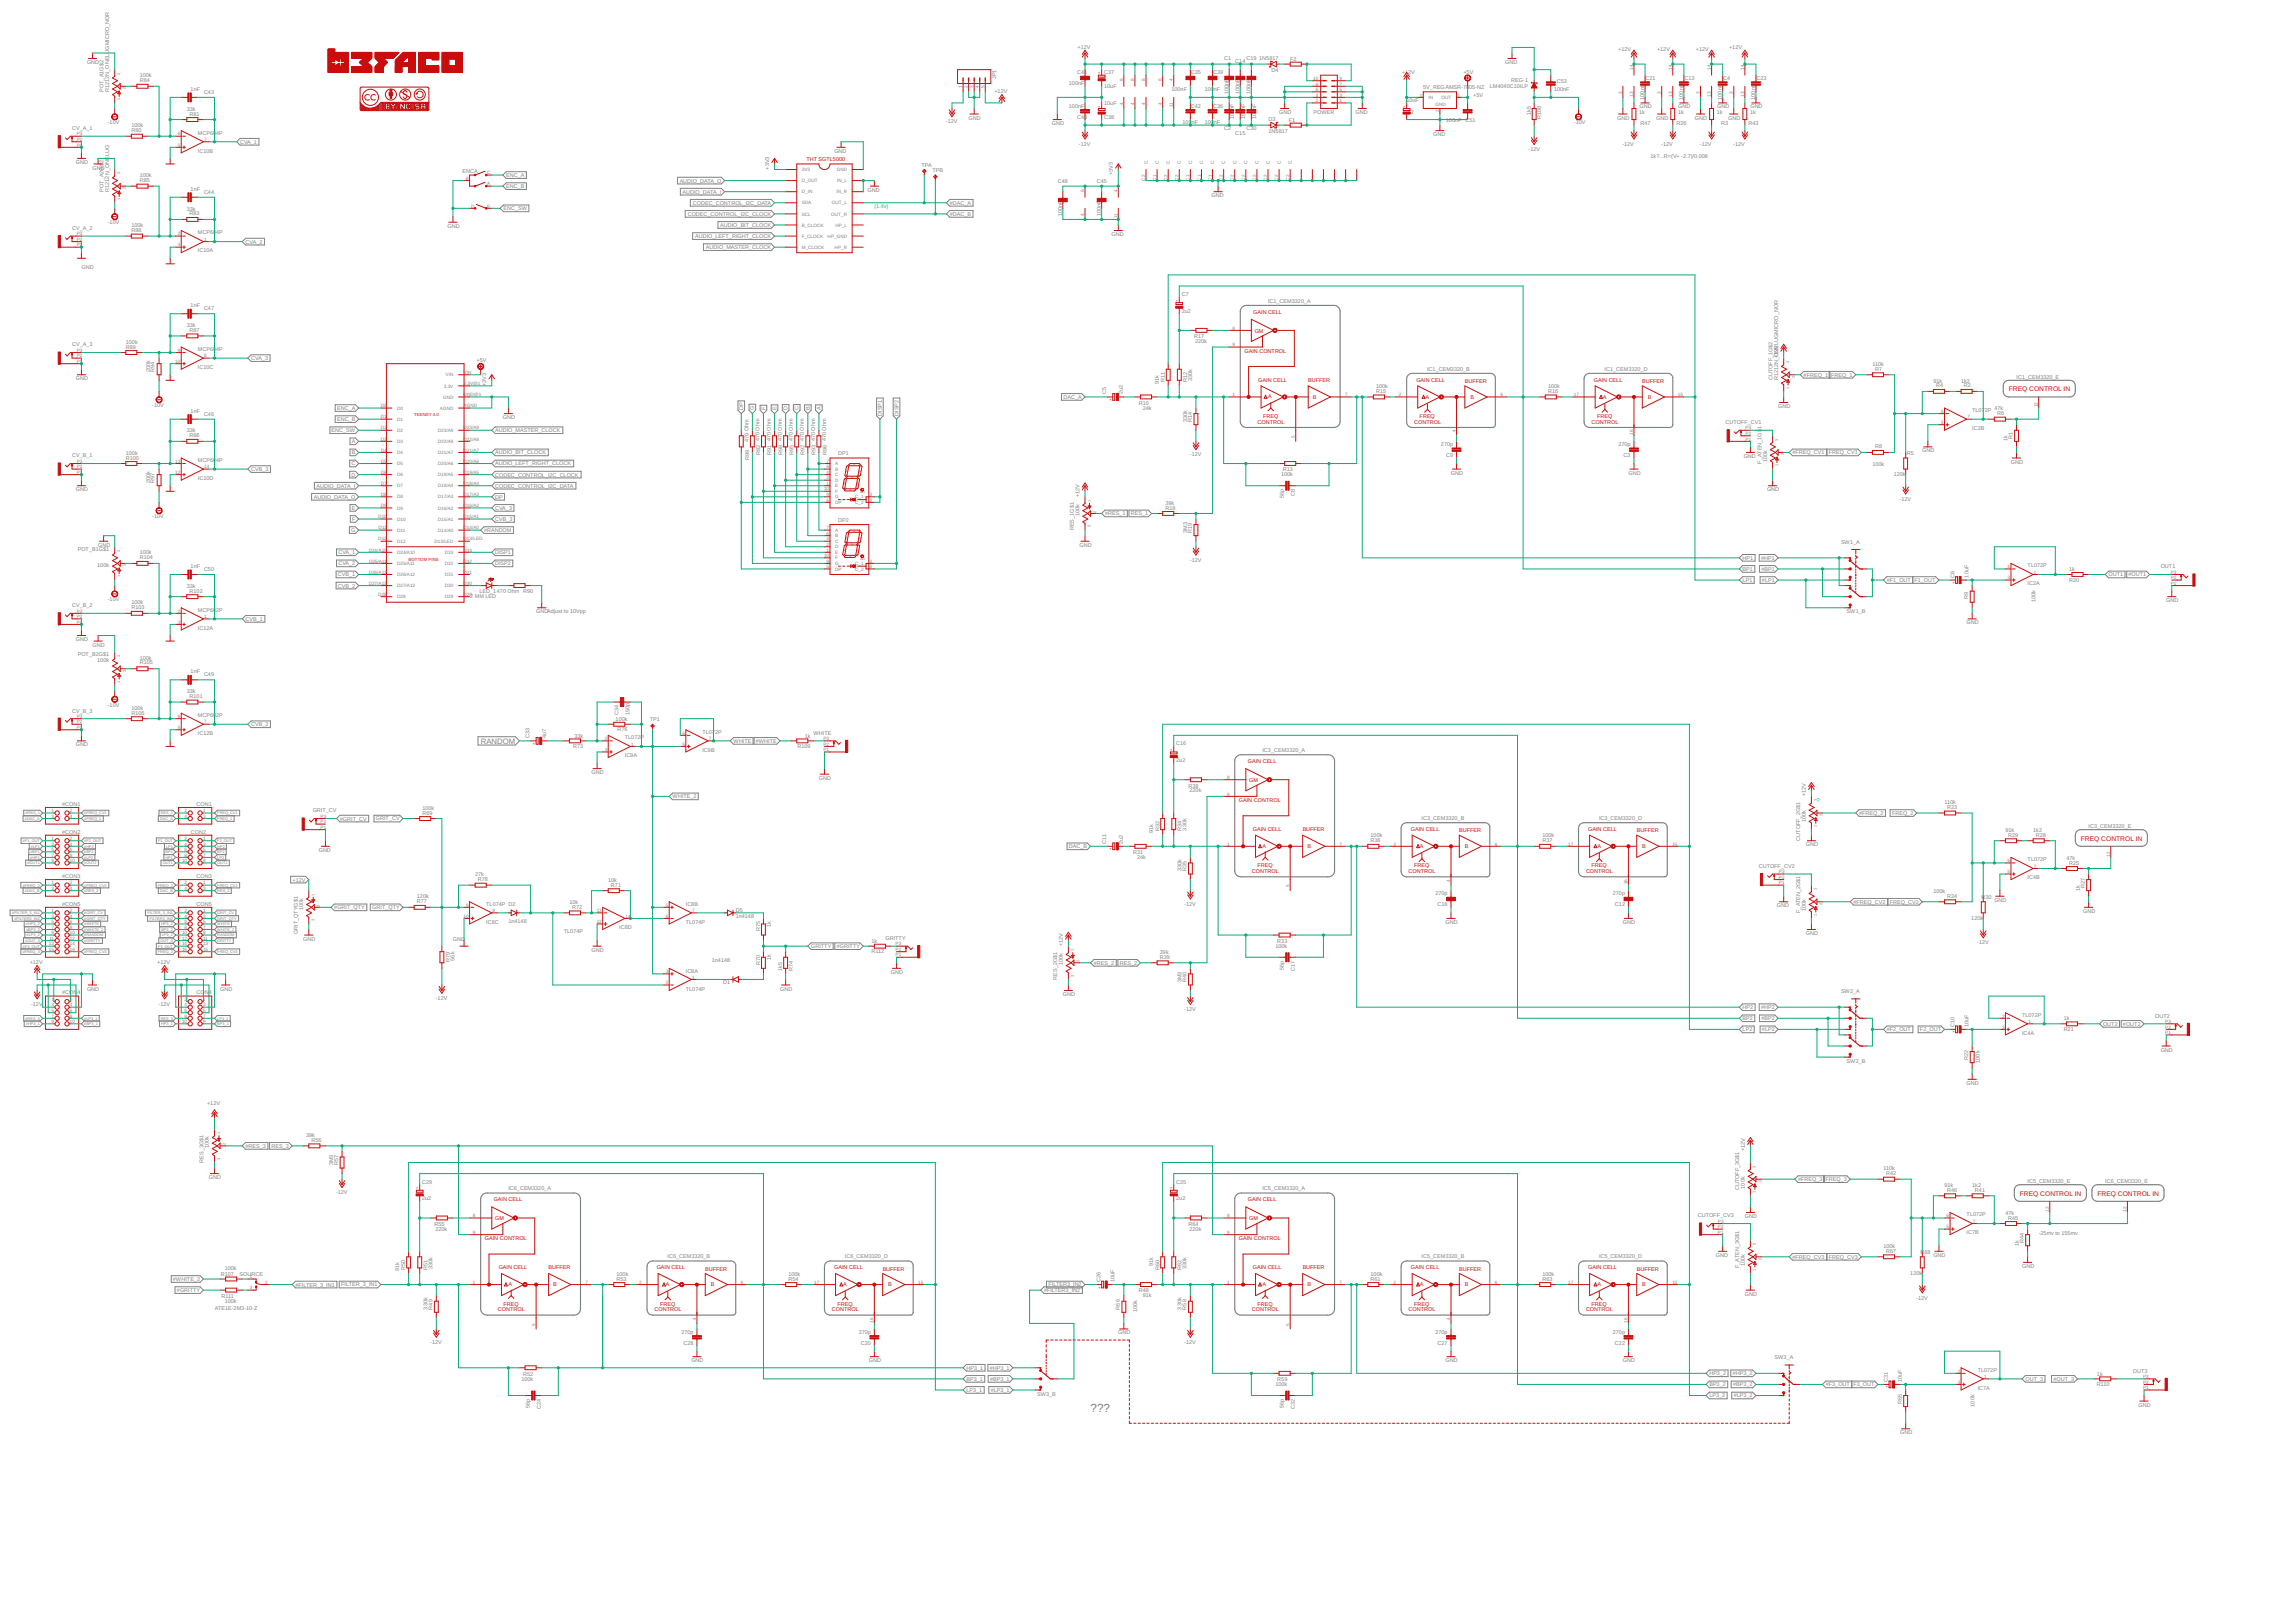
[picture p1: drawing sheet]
<svg xmlns="http://www.w3.org/2000/svg" width="841mm" height="594mm" viewBox="0 0 841 594" stroke-linecap="round" stroke-linejoin="round" font-family="sans-serif">
<defs><g id="words">
<text font-size="4.3" fill="#808080" x="399.7" y="517.2">???</text>
<text font-size="2.9" fill="#808080" x="176.2" y="272.4">RANDOM</text>
<g font-size="2.5" fill="#c90d0c">
<text x="736.1" y="143.4">FREQ CONTROL IN</text>
<text x="762.5" y="307.9">FREQ CONTROL IN</text>
<text x="740.2" y="438">FREQ CONTROL IN</text>
<text x="768.6" y="438">FREQ CONTROL IN</text>
</g>
<g font-size="2" fill="#808080">
<text x="394.9" y="17.8">+12V</text>
<text x="633.7" y="17.8">+12V</text>
<text x="31.9" y="23.5">GND</text>
<text x="448.6" y="22.2">C1</text>
<text x="452.7" y="23.2">C14</text>
<text x="456.8" y="22.2">C19</text>
<text x="461.5" y="22.2">1N5817</text>
<text x="472.8" y="22.3">F2</text>
<text x="551.6" y="23.5">GND</text>
<text x="593" y="18.8">+12V</text>
<text x="607.2" y="18.8">+12V</text>
<text x="621.5" y="18.8">+12V</text>
<text x="51.2" y="28.3">100k</text>
<text x="51.2" y="30">R84</text>
<text x="365.1" y="29" transform="rotate(-90 365.1 29)">JP1</text>
<text x="394.8" y="27.2">C41</text>
<text x="404.6" y="27.2">C37</text>
<text x="436.4" y="27.2">C35</text>
<text x="444.6" y="27.2">C39</text>
<text x="466" y="26.4">D4</text>
<text x="513.8" y="26.9">+12V</text>
<text x="536.3" y="27">+5V</text>
<text x="603" y="29.3">C21</text>
<text x="617.3" y="29.3">C13</text>
<text x="631.5" y="29.3">C4</text>
<text x="643.7" y="29.3">C23</text>
<text x="38" y="33.6" transform="rotate(-90 38 33.6)">POT_A1G$2</text>
<text x="40" y="33.6" transform="rotate(-90 40 33.6)">R1212N_ONELUGMICRO_NOR</text>
<text x="69.9" y="33.3">1nF</text>
<text x="74.8" y="34.3">C43</text>
<text x="364.4" y="34">+12V</text>
<text x="391.7" y="31.3">100nF</text>
<text x="404.6" y="32.2">10uF</text>
<text x="429.3" y="33.3">100nF</text>
<text x="441.5" y="33.3">100</text>
<text x="444.9" y="33.3">nF</text>
<text x="450.1" y="34.5" transform="rotate(-90 450.1 34.5)">100nF</text>
<text x="454.2" y="34.5" transform="rotate(-90 454.2 34.5)">100nF</text>
<text x="458.3" y="34.5" transform="rotate(-90 458.3 34.5)">100nF</text>
<text x="521.6" y="32.6">5V_REGAMSR-78</text>
<text x="538.4" y="32.6">05-NZ</text>
<text x="539.9" y="35.7">+5V</text>
<text x="546" y="32.3">LM4040C10ILP</text>
<text x="553.8" y="30.1">REG-1</text>
<text x="569.5" y="33.3">100nF</text>
<text x="570.5" y="30.3">C53</text>
<text x="68.5" y="40.5">33k</text>
<text x="391.7" y="39.4">100nF</text>
<text x="404.6" y="38.3">10uF</text>
<text x="436.4" y="39.4">C42</text>
<text x="444.6" y="39.4">C36</text>
<text x="468.7" y="41.8">GND</text>
<text x="481.4" y="41.8">POWER</text>
<text x="496.8" y="41.8">GND</text>
<text x="514.5" y="41.8">C</text>
<text x="515.4" y="37.3">10uF</text>
<text x="515.9" y="41.8">52</text>
<text x="561" y="42" transform="rotate(-90 561 42)">1k5</text>
<text x="600.7" y="41.8">1k</text>
<text x="600.8" y="39.7">GND</text>
<text x="602.5" y="36.5" transform="rotate(-90 602.5 36.5)">100nF</text>
<text x="614.9" y="41.8">1k</text>
<text x="615" y="39.7">GND</text>
<text x="616.8" y="36.5" transform="rotate(-90 616.8 36.5)">100nF</text>
<text x="629.2" y="41.8">1k</text>
<text x="629.3" y="39.7">GND</text>
<text x="631" y="36.5" transform="rotate(-90 631 36.5)">100nF</text>
<text x="641.3" y="41.8">1k</text>
<text x="641.4" y="39.7">GND</text>
<text x="643.2" y="36.5" transform="rotate(-90 643.2 36.5)">100nF</text>
<text x="26.4" y="47.7">CV_A_1</text>
<text x="39.5" y="45.5">-10V</text>
<text x="48.1" y="46.6">100k</text>
<text x="69.5" y="42.3">R81</text>
<text x="346.6" y="45.2">-12V</text>
<text x="355" y="43.8">GND</text>
<text x="385.4" y="45.8">GND</text>
<text x="394.8" y="43.5">C40</text>
<text x="404.6" y="43.4">C38</text>
<text x="433.4" y="45.5">100</text>
<text x="436.7" y="45.5">nF</text>
<text x="441.5" y="45.5">100</text>
<text x="444.9" y="45.5">nF</text>
<text x="448.6" y="47.5">C2</text>
<text x="452.2" y="43.6" transform="rotate(-90 452.2 43.6)">100nF</text>
<text x="456.2" y="43.6" transform="rotate(-90 456.2 43.6)">100nF</text>
<text x="456.8" y="47.5">C30</text>
<text x="460.3" y="43.6" transform="rotate(-90 460.3 43.6)">100nF</text>
<text x="464.9" y="44.3">D3</text>
<text x="472.3" y="44.6">F1</text>
<text x="529.9" y="44.5">100nF</text>
<text x="537" y="44.5">C51</text>
<text x="564.8" y="43.5" transform="rotate(-90 564.8 43.5)">R108</text>
<text x="576.7" y="45.5">-10V</text>
<text x="592.7" y="43.8">GND</text>
<text x="601.2" y="45.6">R47</text>
<text x="606.9" y="43.8">GND</text>
<text x="614.4" y="45.6">R26</text>
<text x="621.1" y="43.8">GND</text>
<text x="630.7" y="45.6">R3</text>
<text x="633.3" y="43.8">GND</text>
<text x="640.8" y="45.6">R43</text>
<text x="48.1" y="48.4">R80</text>
<text x="72.5" y="49.3">MCP604P</text>
<text x="88" y="52.6">CVA_1</text>
<text x="395.4" y="53.3">-12V</text>
<text x="452.7" y="49.6">C15</text>
<text x="464.9" y="48.6">1N5817</text>
<text x="525.2" y="49.9">GND</text>
<text x="594.5" y="53.3">-12V</text>
<text x="608.7" y="53.3">-12V</text>
<text x="623" y="53.3">-12V</text>
<text x="635.2" y="53.3">-12V</text>
<text x="72.5" y="55.9">IC10B</text>
<text x="305.8" y="56">GND</text>
<text x="560.2" y="55.4">-12V</text>
<text x="604.9" y="58">1k?...R=(V+ -2.7)/0.008</text>
<text x="27.8" y="60.1">GND</text>
<text x="33.9" y="62.1">GND</text>
<text x="51.2" y="64.9">100k</text>
<text x="169.5" y="63.5">ENCA</text>
<text x="185.5" y="64.8">ENC_A</text>
<text x="281.8" y="62.1" transform="rotate(-90 281.8 62.1)">+3V3</text>
<text x="337.7" y="61.1">TPA</text>
<text x="341.7" y="63.1">TPB</text>
<text x="407.8" y="64.1" transform="rotate(-90 407.8 64.1)">+3V3</text>
<text x="38" y="70.2" transform="rotate(-90 38 70.2)">POT_A2G$2</text>
<text x="40" y="70.2" transform="rotate(-90 40 70.2)">R1212N_ONELUG</text>
<text x="51.2" y="66.5">R85</text>
<text x="69.9" y="69.9">1nF</text>
<text x="74.8" y="70.9">C44</text>
<text x="185.5" y="68.9">ENC_B</text>
<text x="249.1" y="66.9">AUDIO_DATA_O</text>
<text x="250.1" y="70.9">AUDIO_DATA_I</text>
<text x="318" y="70.2">GND</text>
<text x="387.7" y="66.9">C48</text>
<text x="401.9" y="66.9">C45</text>
<text x="68.5" y="77.1">33k</text>
<text x="184.5" y="77">ENC_SW</text>
<text x="253.9" y="75">CODEC_CONTROL_I2C_DATA</text>
<text x="348" y="75">#DAC_A</text>
<text x="443.9" y="72.2">GND</text>
<text x="39.5" y="82.1">-10V</text>
<text x="48.1" y="83.2">100k</text>
<text x="69.5" y="78.9">R83</text>
<text x="164" y="83.4">GND</text>
<text x="252" y="79">CODEC_CONTROL_I2C_CLOCK</text>
<text x="263.9" y="83.1">AUDIO_BIT_CLOCK</text>
<text x="348" y="79">#DAC_B</text>
<text x="389.2" y="79.2" transform="rotate(-90 389.2 79.2)">100nF</text>
<text x="403.4" y="79.2" transform="rotate(-90 403.4 79.2)">100nF</text>
<text x="26.4" y="84.2">CV_A_2</text>
<text x="48.1" y="85">R88</text>
<text x="72.5" y="85.9">MCP604P</text>
<text x="90" y="89.2">CVA_2</text>
<text x="254.7" y="87.2">AUDIO_LEFT_RIGHT_CLOCK</text>
<text x="407.4" y="86.5">GND</text>
<text x="72.5" y="92.5">IC10A</text>
<text x="258.7" y="91.2">AUDIO_MASTER_CLOCK</text>
<text x="29.9" y="98.7">GND</text>
<text x="69.9" y="112.6">1nF</text>
<text x="74.8" y="113.6">C47</text>
<text x="433.1" y="108.4">C7</text>
<text x="464.7" y="110.8">IC1_CEM3320_A</text>
<text x="68.5" y="119.8">33k</text>
<text x="433.1" y="114.5">2u2</text>
<text x="46.1" y="125.9">100k</text>
<text x="69.5" y="121.6">R87</text>
<text x="437.6" y="123.9">R17</text>
<text x="437.9" y="125.7">220k</text>
<text x="26.4" y="126.9">CV_A_3</text>
<text x="46.1" y="127.7">R89</text>
<text x="72.5" y="128.5">MCP604P</text>
<text x="92" y="131.9">CVA_3</text>
<text x="651.6" y="128.9" transform="rotate(-90 651.6 128.9)">2ELUGMICRO_NOR</text>
<text x="55" y="136.2" transform="rotate(-90 55 136.2)">200k</text>
<text x="56.7" y="136.2" transform="rotate(-90 56.7 136.2)">R94</text>
<text x="72.5" y="135.1">IC10C</text>
<text x="174.6" y="132.7">+5V</text>
<text x="523" y="135.8">IC1_CEM3320_B</text>
<text x="588" y="135.8">IC1_CEM3320_D</text>
<text x="661" y="138">#FREQ_1</text>
<text x="671" y="138">FREQ_1</text>
<text x="686.2" y="134">110k</text>
<text x="687.2" y="135.8">R7</text>
<text x="27.8" y="139.3">GND</text>
<text x="178.2" y="141.3" transform="rotate(-90 178.2 141.3)">+3V3</text>
<text x="424.6" y="140.5" transform="rotate(-90 424.6 140.5)">91k</text>
<text x="426.9" y="139.8" transform="rotate(-90 426.9 139.8)">R11</text>
<text x="435" y="139.9" transform="rotate(-90 435 139.9)">R12</text>
<text x="436.8" y="139.6" transform="rotate(-90 436.8 139.6)">330k</text>
<text x="504.3" y="142.1">100k</text>
<text x="504.3" y="143.9">R15</text>
<text x="567.3" y="142.1">100k</text>
<text x="567.3" y="143.9">R16</text>
<text x="649.6" y="139.3" transform="rotate(-90 649.6 139.3)">CUTOFF_1G$2</text>
<text x="651.6" y="139.3" transform="rotate(-90 651.6 139.3)">R1212N_+O1NV</text>
<text x="708.5" y="140.1">91k</text>
<text x="709.5" y="141.9">R4</text>
<text x="718.7" y="140.1">1k2</text>
<text x="719.7" y="141.9">R2</text>
<text x="739" y="138.8">IC1_CEM3320_E</text>
<text x="55.8" y="149.1">-10V</text>
<text x="389.7" y="146.1">DAC_A</text>
<text x="405.4" y="144.5" transform="rotate(-90 405.4 144.5)">C5</text>
<text x="411.5" y="144.5" transform="rotate(-90 411.5 144.5)">2u2</text>
<text x="417.3" y="148.3">R10</text>
<text x="651.6" y="149.5">GND</text>
<text x="69.9" y="151.2">1nF</text>
<text x="74.8" y="152.2">C46</text>
<text x="123.5" y="150.2">ENC_A</text>
<text x="123.5" y="154.2">ENC_B</text>
<text x="184.3" y="153.5">GND</text>
<text x="272.4" y="150.3" transform="rotate(-90 272.4 150.3)">DP</text>
<text x="276.4" y="150.3" transform="rotate(-90 276.4 150.3)">G</text>
<text x="280.5" y="150.3" transform="rotate(-90 280.5 150.3)">F</text>
<text x="284.5" y="150.3" transform="rotate(-90 284.5 150.3)">E</text>
<text x="288.6" y="150.3" transform="rotate(-90 288.6 150.3)">D</text>
<text x="292.7" y="150.3" transform="rotate(-90 292.7 150.3)">C</text>
<text x="296.7" y="150.3" transform="rotate(-90 296.7 150.3)">B</text>
<text x="300.8" y="150.3" transform="rotate(-90 300.8 150.3)">A</text>
<text x="323.2" y="152.3" transform="rotate(-90 323.2 152.3)">DISP1</text>
<text x="329.3" y="152.3" transform="rotate(-90 329.3 152.3)">DISP2</text>
<text x="418.7" y="150.1">24k</text>
<text x="435" y="154.5" transform="rotate(-90 435 154.5)">330k</text>
<text x="436.8" y="154.5" transform="rotate(-90 436.8 154.5)">R14</text>
<text x="632.3" y="155.3">CUTOFF_CV1</text>
<text x="722.7" y="150.9">TL07</text>
<text x="727.3" y="150.9">2P</text>
<text x="730.9" y="150.3">47k</text>
<text x="731.9" y="152.1">R6</text>
<text x="68.5" y="158.4">33k</text>
<text x="69.5" y="160.2">R86</text>
<text x="121.5" y="158.3">ENC_SW</text>
<text x="181.4" y="158.3">AUDIO_MASTER_CLOCK</text>
<text x="274.3" y="161.8" transform="rotate(-90 274.3 161.8)">470 Ohm</text>
<text x="278.4" y="161.6" transform="rotate(-90 278.4 161.6)">470 Ohm</text>
<text x="282.4" y="161.6" transform="rotate(-90 282.4 161.6)">470 Ohm</text>
<text x="286.5" y="161.6" transform="rotate(-90 286.5 161.6)">470 Ohm</text>
<text x="290.5" y="161.6" transform="rotate(-90 290.5 161.6)">470 Ohm</text>
<text x="294.6" y="161.6" transform="rotate(-90 294.6 161.6)">470 Ohm</text>
<text x="298.7" y="161.6" transform="rotate(-90 298.7 161.6)">470 Ohm</text>
<text x="302.7" y="161.6" transform="rotate(-90 302.7 161.6)">470 Ohm</text>
<text x="645.5" y="157.3" transform="rotate(-90 645.5 157.3)">1</text>
<text x="722.7" y="157.5">IC2B</text>
<text x="735.7" y="161.6" transform="rotate(-90 735.7 161.6)">1k</text>
<text x="737.5" y="160.6" transform="rotate(-90 737.5 160.6)">R1</text>
<text x="26.4" y="167.5">CV_B_1</text>
<text x="46.1" y="166.5">100k</text>
<text x="128.9" y="162.4">A</text>
<text x="128.9" y="166.4">B</text>
<text x="181.4" y="166.4">AUDIO_BIT_CLOCK</text>
<text x="278.6" y="166.7" transform="rotate(-90 278.6 166.7)">R82</text>
<text x="282.6" y="166.7" transform="rotate(-90 282.6 166.7)">R91</text>
<text x="286.7" y="166.7" transform="rotate(-90 286.7 166.7)">R98</text>
<text x="290.8" y="166.7" transform="rotate(-90 290.8 166.7)">R95</text>
<text x="294.8" y="166.7" transform="rotate(-90 294.8 166.7)">R92</text>
<text x="298.9" y="166.7" transform="rotate(-90 298.9 166.7)">R93</text>
<text x="303" y="166.7" transform="rotate(-90 303 166.7)">R96</text>
<text x="307.2" y="166.7">DP1</text>
<text x="436" y="167.1">-12V</text>
<text x="528.1" y="163.4">270p</text>
<text x="530" y="167.4">C9</text>
<text x="593.1" y="163.4">270p</text>
<text x="595" y="167.4">C3</text>
<text x="639" y="167.7">GND</text>
<text x="656.9" y="166.4">#FREQ_CV1</text>
<text x="670.2" y="166.4">FREQ_CV1</text>
<text x="687.2" y="164.3">R8</text>
<text x="698.8" y="166.5">R5</text>
<text x="704.4" y="165.7">GND</text>
<text x="46.1" y="168.3">R100</text>
<text x="72.5" y="169.2">MCP604P</text>
<text x="92" y="172.5">CVB_3</text>
<text x="128.8" y="170.5">C</text>
<text x="181.4" y="170.5">AUDIO_LEFT_RIGHT_CLOCK</text>
<text x="274.5" y="168.4" transform="rotate(-90 274.5 168.4)">R99</text>
<text x="470.1" y="172.6">R13</text>
<text x="531.7" y="173.8">GND</text>
<text x="596.7" y="173.8">GND</text>
<text x="645.5" y="169.8" transform="rotate(-90 645.5 169.8)">F_ATEN_1G$</text>
<text x="647.5" y="169.2" transform="rotate(-90 647.5 169.2)">100k</text>
<text x="686.2" y="170.6">100k</text>
<text x="736.9" y="169.8">GND</text>
<text x="27.8" y="179.9">GND</text>
<text x="55" y="176.9" transform="rotate(-90 55 176.9)">200k</text>
<text x="56.7" y="176.9" transform="rotate(-90 56.7 176.9)">R97</text>
<text x="72.5" y="175.8">IC10D</text>
<text x="116" y="178.6">AUDIO_DATA_I</text>
<text x="128.8" y="174.5">D</text>
<text x="181.4" y="174.5">CODEC_CONTROL_I2C_CLOCK</text>
<text x="181.4" y="178.6">CODEC_CONTROL_I2C_DATA</text>
<text x="469.4" y="174.4">100k</text>
<text x="647.5" y="179.9">GND</text>
<text x="694" y="174.4">120k</text>
<text x="115" y="182.7">AUDIO_DATA_O</text>
<text x="181.4" y="182.7">DP</text>
<text x="395.6" y="182" transform="rotate(-90 395.6 182)">+12V</text>
<text x="427.1" y="184.8">39k</text>
<text x="470.5" y="182.5" transform="rotate(-90 470.5 182.5)">56p</text>
<text x="474.5" y="181.7" transform="rotate(-90 474.5 181.7)">C8</text>
<text x="696.1" y="183.4">-12V</text>
<text x="55.8" y="189.8">-10V</text>
<text x="128.9" y="186.7">E</text>
<text x="129" y="190.8">F</text>
<text x="181.4" y="186.7">CVA_3</text>
<text x="181.4" y="190.8">CVB_3</text>
<text x="307.2" y="191.1">DP2</text>
<text x="395.6" y="189" transform="rotate(-90 395.6 189)">100k</text>
<text x="404.9" y="188.8">#RES_1</text>
<text x="414.4" y="188.8">RES_1</text>
<text x="427.1" y="186.6">R18</text>
<text x="128.7" y="194.9">G</text>
<text x="177.4" y="194.9">#RANDOM</text>
<text x="393.6" y="194.2" transform="rotate(-90 393.6 194.2)">RES_1G$1</text>
<text x="435" y="195.2" transform="rotate(-90 435 195.2)">3M3</text>
<text x="436.8" y="195.2" transform="rotate(-90 436.8 195.2)">R19</text>
<text x="28.5" y="201.7">POT_B1G$1</text>
<text x="36" y="200.2">GND</text>
<text x="51.2" y="203.1">100k</text>
<text x="124" y="203">CVA_1</text>
<text x="181.4" y="203">DISP1</text>
<text x="395.6" y="200.2">GND</text>
<text x="674.7" y="199.2">SW1_A</text>
<text x="35.6" y="207.8">100k</text>
<text x="51.2" y="204.7">R104</text>
<text x="69.9" y="208.1">1nF</text>
<text x="74.8" y="209.1">C50</text>
<text x="124" y="207.1">CVA_2</text>
<text x="181.4" y="207.1">DISP2</text>
<text x="436" y="205.7">-12V</text>
<text x="638.6" y="205">HP1</text>
<text x="638.6" y="209.1">BP1</text>
<text x="645.4" y="205">#HP1</text>
<text x="645.5" y="209.1">#BP1</text>
<text x="743" y="207.8">TL072P</text>
<text x="758.3" y="209.2">1k</text>
<text x="791.8" y="208.2">OUT1</text>
<text x="68.5" y="215.3">33k</text>
<text x="123.9" y="211.1">CVB_1</text>
<text x="123.9" y="215.2">CVB_2</text>
<text x="638.6" y="213.2">LP1</text>
<text x="645.7" y="213.1">#LP1</text>
<text x="691.4" y="213.2">#F1_OUT</text>
<text x="701.6" y="213.1">F1_OUT</text>
<text x="716.2" y="211.5" transform="rotate(-90 716.2 211.5)">C6</text>
<text x="721.3" y="211.5" transform="rotate(-90 721.3 211.5)">10uF</text>
<text x="743" y="214.4">IC2A</text>
<text x="758.3" y="213">R20</text>
<text x="772.7" y="211.1">OUT1</text>
<text x="780" y="211.1">#OUT1</text>
<text x="39.5" y="220.3">-10V</text>
<text x="48.1" y="221.4">100k</text>
<text x="69.5" y="217.1">R102</text>
<text x="172.4" y="219">2 MM LED</text>
<text x="175.7" y="217.3">LED_1470 Ohm R90</text>
<text x="721.3" y="219.6" transform="rotate(-90 721.3 219.6)">R9</text>
<text x="745.9" y="220.6" transform="rotate(-90 745.9 220.6)">100k</text>
<text x="793.8" y="220.6">GND</text>
<text x="26.4" y="222.4">CV_B_2</text>
<text x="48.1" y="223.2">R103</text>
<text x="72.5" y="224">MCP602P</text>
<text x="90" y="227.4">CVB_1</text>
<text x="196.5" y="224.6">GNDAdjust to 10Vpp</text>
<text x="676.7" y="224.6">SW1_B</text>
<text x="72.5" y="230.6">IC12A</text>
<text x="720.7" y="228.7">GND</text>
<text x="27.8" y="234.8">GND</text>
<text x="33.9" y="236.8">GND</text>
<text x="28.5" y="240.3">POT_B2G$1</text>
<text x="35.6" y="242.3">100k</text>
<text x="51.2" y="241.7">100k</text>
<text x="51.2" y="243.3">R105</text>
<text x="69.9" y="246.7">1nF</text>
<text x="74.8" y="247.7">C49</text>
<text x="68.5" y="253.9">33k</text>
<text x="69.5" y="255.7">R101</text>
<text x="26.4" y="261">CV_B_3</text>
<text x="39.5" y="258.9">-10V</text>
<text x="48.1" y="260">100k</text>
<text x="48.1" y="261.8">R106</text>
<text x="72.5" y="262.6">MCP602P</text>
<text x="226.6" y="262" transform="rotate(-90 226.6 262)">C34</text>
<text x="230.7" y="262" transform="rotate(-90 230.7 262)">150p</text>
<text x="72.5" y="269.2">IC12B</text>
<text x="92" y="266">CVB_2</text>
<text x="225.6" y="264">100k</text>
<text x="226.3" y="267.9">R76</text>
<text x="238.1" y="264.3">TP1</text>
<text x="257.4" y="268.7">TL07</text>
<text x="262" y="268.7">2P</text>
<text x="298.1" y="269.1">WHITE</text>
<text x="27.8" y="273.4">GND</text>
<text x="194.1" y="270.5" transform="rotate(-90 194.1 270.5)">C33</text>
<text x="200.1" y="270.5" transform="rotate(-90 200.1 270.5)">4u7</text>
<text x="210" y="274">R73</text>
<text x="210.5" y="270.1">33k</text>
<text x="229" y="270.8">TL072P</text>
<text x="257.4" y="275.3">IC9B</text>
<text x="268.8" y="272.1">WHITE</text>
<text x="276.9" y="272.1">#WHITE</text>
<text x="292.2" y="274">R109</text>
<text x="294.9" y="270.1">1k</text>
<text x="431" y="273">C16</text>
<text x="462.6" y="275.4">IC3_CEM3320_A</text>
<text x="229" y="277.4">IC9A</text>
<text x="431" y="279.1">2u2</text>
<text x="216.8" y="283.6">GND</text>
<text x="300.1" y="285.6">GND</text>
<text x="246.5" y="292.4">WHITE_2</text>
<text x="435.6" y="288.5">R38</text>
<text x="435.9" y="290.3">220k</text>
<text x="661.8" y="291.7" transform="rotate(-90 661.8 291.7)">+12V</text>
<text x="22.7" y="295.2">#CON1</text>
<text x="72" y="295.2">CON1</text>
<text x="114.6" y="297.6">GRIT_CV</text>
<text x="154.8" y="296.6">100k</text>
<text x="154.8" y="298.4">R69</text>
<text x="681.3" y="298.5">#FREQ_2</text>
<text x="693.4" y="298.5">FREQ_2</text>
<text x="712.6" y="294.5">110k</text>
<text x="713.6" y="296.3">R23</text>
<text x="22.7" y="305.3">#CON2</text>
<text x="70" y="305.3">CON2</text>
<text x="124.5" y="300.5">#GRIT_CV</text>
<text x="137.7" y="300.5">GRIT_CV</text>
<text x="422.6" y="305.1" transform="rotate(-90 422.6 305.1)">91k</text>
<text x="424.9" y="304.5" transform="rotate(-90 424.9 304.5)">R32</text>
<text x="433" y="304.5" transform="rotate(-90 433 304.5)">R34</text>
<text x="434.8" y="304.2" transform="rotate(-90 434.8 304.2)">330k</text>
<text x="521" y="300.4">IC3_CEM3320_B</text>
<text x="586" y="300.4">IC3_CEM3320_D</text>
<text x="661.8" y="301.2" transform="rotate(-90 661.8 301.2)">100k</text>
<text x="734.9" y="304.7">91k</text>
<text x="745.1" y="304.7">1k2</text>
<text x="765.4" y="303.4">IC3_CEM3320_E</text>
<text x="391.7" y="310.7">DAC_B</text>
<text x="405.4" y="309.1" transform="rotate(-90 405.4 309.1)">C11</text>
<text x="411.5" y="309.1" transform="rotate(-90 411.5 309.1)">2u2</text>
<text x="502.3" y="306.7">100k</text>
<text x="502.3" y="308.5">R36</text>
<text x="565.3" y="306.7">100k</text>
<text x="565.3" y="308.5">R37</text>
<text x="659.7" y="307.9" transform="rotate(-90 659.7 307.9)">CUTOFF_2G$1</text>
<text x="661.8" y="310">GND</text>
<text x="735.9" y="306.5">R29</text>
<text x="746.1" y="306.5">R28</text>
<text x="116.8" y="312">GND</text>
<text x="415.3" y="312.8">R31</text>
<text x="416.7" y="314.6">24k</text>
<text x="644.5" y="317.9">CUTOFF_CV2</text>
<text x="743" y="315.5">TL072P</text>
<text x="757.3" y="314.8">47k</text>
<text x="758.3" y="316.7">R25</text>
<text x="22.7" y="321.7">#CON3</text>
<text x="72" y="321.7">CON3</text>
<text x="107.2" y="322.9">+12V</text>
<text x="174.1" y="320.9">27k</text>
<text x="175.1" y="322.7">R78</text>
<text x="222.9" y="323">10k</text>
<text x="433" y="319.1" transform="rotate(-90 433 319.1)">330k</text>
<text x="434.8" y="319.1" transform="rotate(-90 434.8 319.1)">R35</text>
<text x="743" y="322.1">IC4B</text>
<text x="152.8" y="329.1">120k</text>
<text x="223.9" y="324.8">R71</text>
<text x="526" y="327.9">270p</text>
<text x="591" y="327.9">270p</text>
<text x="708.5" y="327">100k</text>
<text x="713.6" y="328.8">R24</text>
<text x="726.1" y="329.1">R30</text>
<text x="762.1" y="326.2" transform="rotate(-90 762.1 326.2)">1k</text>
<text x="763.9" y="325.2" transform="rotate(-90 763.9 325.2)">R27</text>
<text x="22.7" y="331.7">#CON5</text>
<text x="72" y="331.7">CON5</text>
<text x="111.1" y="333.2" transform="rotate(-90 111.1 333.2)">100k</text>
<text x="122.5" y="333">#GRIT_QTY</text>
<text x="136.4" y="333">GRIT_QTY</text>
<text x="152.8" y="330.9">R77</text>
<text x="178.2" y="331.7">TL074P D2</text>
<text x="208.7" y="331.1">10k</text>
<text x="209.7" y="332.9">R72</text>
<text x="251.3" y="331.8">IC8B</text>
<text x="269.6" y="334">D5</text>
<text x="434" y="331.7">-12V</text>
<text x="526.8" y="332">C18</text>
<text x="591.8" y="332">C12</text>
<text x="651.2" y="332.3">GND</text>
<text x="659.7" y="334.4" transform="rotate(-90 659.7 334.4)">F_ATEN_2G$1</text>
<text x="661.8" y="333.7" transform="rotate(-90 661.8 333.7)">100k</text>
<text x="679.2" y="331">#FREQ_CV2</text>
<text x="692.6" y="331">FREQ_CV2</text>
<text x="730.9" y="330.3">GND</text>
<text x="763.4" y="334.4">GND</text>
<text x="178.2" y="338.3">IC8C</text>
<text x="186.3" y="338.2">1n4148</text>
<text x="206.6" y="341.9">TL074P</text>
<text x="226.9" y="340.3">IC8D</text>
<text x="251.3" y="338.4">TL074P</text>
<text x="269.6" y="336.2">1n4148</text>
<text x="278.6" y="341.1" transform="rotate(-90 278.6 341.1)">R75</text>
<text x="282.4" y="339.5" transform="rotate(-90 282.4 339.5)">1k</text>
<text x="529.7" y="338.4">GND</text>
<text x="594.7" y="338.4">GND</text>
<text x="722.4" y="337">120k</text>
<text x="109.1" y="342.1" transform="rotate(-90 109.1 342.1)">GRIT_QTYG$1</text>
<text x="111.1" y="344.5">GND</text>
<text x="166" y="344.5">GND</text>
<text x="297.3" y="347.3">GRITTY</text>
<text x="306.6" y="347.3">#GRITTY</text>
<text x="319.4" y="345.3">1k</text>
<text x="324.5" y="344.3">GRITTY</text>
<text x="389.5" y="346.5" transform="rotate(-90 389.5 346.5)">+12V</text>
<text x="467.4" y="347.2">100k</text>
<text x="468.1" y="345.3">R33</text>
<text x="661.8" y="342.5">GND</text>
<text x="724.6" y="345.9">-12V</text>
<text x="10.9" y="353">+12V</text>
<text x="57.6" y="353">+12V</text>
<text x="164.8" y="352.3" transform="rotate(-90 164.8 352.3)">R79</text>
<text x="166.6" y="351.8" transform="rotate(-90 166.6 351.8)">56k</text>
<text x="216.8" y="348.6">GND</text>
<text x="260.9" y="352.2">1n4148</text>
<text x="278.6" y="353.3" transform="rotate(-90 278.6 353.3)">R70</text>
<text x="282.4" y="351.7" transform="rotate(-90 282.4 351.7)">1k</text>
<text x="319.4" y="349.2">R112</text>
<text x="389.5" y="353.6" transform="rotate(-90 389.5 353.6)">100k</text>
<text x="400.9" y="353.4">#RES_2</text>
<text x="410.4" y="353.3">RES_2</text>
<text x="425.1" y="349.4">39k</text>
<text x="425.1" y="351.2">R39</text>
<text x="251.3" y="356.2">IC8A</text>
<text x="286.7" y="355.7" transform="rotate(-90 286.7 355.7)">1k5</text>
<text x="290.5" y="355.7" transform="rotate(-90 290.5 355.7)">R74</text>
<text x="326.5" y="356.7">GND</text>
<text x="387.5" y="358.8" transform="rotate(-90 387.5 358.8)">RES_2G$1</text>
<text x="433" y="359.8" transform="rotate(-90 433 359.8)">3M3</text>
<text x="434.8" y="359.8" transform="rotate(-90 434.8 359.8)">R40</text>
<text x="470.5" y="355.2" transform="rotate(-90 470.5 355.2)">56p</text>
<text x="474.5" y="355.5" transform="rotate(-90 474.5 355.5)">C17</text>
<text x="22.7" y="364.2">#CON</text>
<text x="28.4" y="364.2">4</text>
<text x="31.9" y="362.8">GND</text>
<text x="72" y="364.2">CO</text>
<text x="75" y="364.2">N4</text>
<text x="80.7" y="362.8">GND</text>
<text x="251.3" y="362.8">TL074P</text>
<text x="265" y="360.5">D1</text>
<text x="285.9" y="362.8">GND</text>
<text x="389.5" y="364.8">GND</text>
<text x="674.7" y="363.8">SW2_A</text>
<text x="11.4" y="368.3">-12V</text>
<text x="58.1" y="368.3">-12V</text>
<text x="159.7" y="366.2">-12V</text>
<text x="434" y="370.3">-12V</text>
<text x="638.6" y="369.6">HP2</text>
<text x="645.4" y="369.6">#HP2</text>
<text x="638.6" y="377.7">LP2</text>
<text x="638.6" y="373.7">BP2</text>
<text x="645.5" y="373.7">#BP2</text>
<text x="645.7" y="377.7">#LP2</text>
<text x="691.4" y="377.7">#F2_OUT</text>
<text x="703.6" y="377.7">F2_OUT</text>
<text x="716.2" y="376.1" transform="rotate(-90 716.2 376.1)">C10</text>
<text x="721.3" y="376.1" transform="rotate(-90 721.3 376.1)">10uF</text>
<text x="741" y="372.3">TL072P</text>
<text x="756.3" y="373.8">1k</text>
<text x="756.3" y="377.6">R21</text>
<text x="770.7" y="375.7">OUT2</text>
<text x="778" y="375.7">#OUT2</text>
<text x="789.8" y="372.8">OUT2</text>
<text x="741" y="378.9">IC4A</text>
<text x="676.7" y="389.2">SW2_B</text>
<text x="721.3" y="388.2" transform="rotate(-90 721.3 388.2)">R22</text>
<text x="725.6" y="389.2" transform="rotate(-90 725.6 389.2)">100k</text>
<text x="791.8" y="385.2">GND</text>
<text x="720.7" y="397.3">GND</text>
<text x="75.9" y="404.9">+12V</text>
<text x="112.1" y="416.4">39k</text>
<text x="114.2" y="418.2">R56</text>
<text x="74.6" y="425.8" transform="rotate(-90 74.6 425.8)">RES_3G$1</text>
<text x="76.6" y="420.6" transform="rotate(-90 76.6 420.6)">100k</text>
<text x="90" y="420.4">#RES_3</text>
<text x="99.5" y="420.4">RES_3</text>
<text x="639.4" y="421.7" transform="rotate(-90 639.4 421.7)">+12V</text>
<text x="76.6" y="431.9">GND</text>
<text x="122.1" y="426.8" transform="rotate(-90 122.1 426.8)">3M3</text>
<text x="123.9" y="426.8" transform="rotate(-90 123.9 426.8)">R57</text>
<text x="690.2" y="428.6">110k</text>
<text x="691.2" y="430.4">R42</text>
<text x="123.1" y="437.4">-12V</text>
<text x="154.7" y="433.5">C29</text>
<text x="186.3" y="435.9">IC6_CEM3320_A</text>
<text x="431" y="433.5">C25</text>
<text x="462.6" y="435.9">IC5_CEM3320_A</text>
<text x="637.4" y="435.9" transform="rotate(-90 637.4 435.9)">CUTOFF_3G$1</text>
<text x="639.4" y="435.3" transform="rotate(-90 639.4 435.3)">100k</text>
<text x="658.9" y="432.6">#FREQ_3</text>
<text x="669" y="432.6">FREQ_3</text>
<text x="712.6" y="434.7">91k</text>
<text x="713.6" y="436.5">R46</text>
<text x="722.7" y="434.7">1k2</text>
<text x="723.7" y="436.5">R41</text>
<text x="743" y="433.4">IC5_CEM3320_E</text>
<text x="771.5" y="433.4">IC6_CEM3320_E</text>
<text x="154.7" y="439.6">2u2</text>
<text x="431" y="439.6">2u2</text>
<text x="159.2" y="449">R55</text>
<text x="435.6" y="449">R64</text>
<text x="622.2" y="445.9">CUTOFF_CV3</text>
<text x="639.4" y="446.1">GND</text>
<text x="720.7" y="445.5">TL072P</text>
<text x="734.9" y="444.9">47k</text>
<text x="735.9" y="446.7">R45</text>
<text x="159.6" y="450.8">220k</text>
<text x="435.9" y="450.8">220k</text>
<text x="720.7" y="452.1">IC7B</text>
<text x="741.6" y="455.2" transform="rotate(-90 741.6 455.2)">R44</text>
<text x="747.1" y="452.2">-25mv to 155mv</text>
<text x="244.6" y="460.9">IC6_CEM3320_B</text>
<text x="309.6" y="460.9">IC6_CEM3320_D</text>
<text x="521" y="460.9">IC5_CEM3320_B</text>
<text x="586" y="460.9">IC5_CEM3320_D</text>
<text x="628.8" y="460.3">GND</text>
<text x="656.9" y="461">#FREQ_CV3</text>
<text x="670.2" y="461">FREQ_CV3</text>
<text x="690.2" y="457.1">100k</text>
<text x="691.2" y="458.9">R67</text>
<text x="703.8" y="459.1">R68</text>
<text x="708.5" y="460.3">GND</text>
<text x="739.8" y="456.3" transform="rotate(-90 739.8 456.3)">1k</text>
<text x="80.9" y="467.3">R107</text>
<text x="82.4" y="465">100k</text>
<text x="87.8" y="467.4">SOURCE</text>
<text x="146.3" y="465.6" transform="rotate(-90 146.3 465.6)">91k</text>
<text x="148.5" y="465" transform="rotate(-90 148.5 465)">R50</text>
<text x="156.7" y="465" transform="rotate(-90 156.7 465)">R51</text>
<text x="158.5" y="464.7" transform="rotate(-90 158.5 464.7)">330k</text>
<text x="225.9" y="467.2">100k</text>
<text x="288.9" y="467.2">100k</text>
<text x="422.6" y="463.6" transform="rotate(-90 422.6 463.6)">91k</text>
<text x="424.9" y="465" transform="rotate(-90 424.9 465)">R60</text>
<text x="433" y="465" transform="rotate(-90 433 465)">R62</text>
<text x="434.8" y="464.7" transform="rotate(-90 434.8 464.7)">330k</text>
<text x="502.3" y="467.2">100k</text>
<text x="565.3" y="467.2">100k</text>
<text x="637.4" y="464.4" transform="rotate(-90 637.4 464.4)">F_ATEN_3G$1</text>
<text x="639.4" y="463.8" transform="rotate(-90 639.4 463.8)">100k</text>
<text x="700.1" y="467">120k</text>
<text x="741" y="464.4">GND</text>
<text x="63.4" y="469.2">#WHITE_2</text>
<text x="64.8" y="473.2">#GRITTY</text>
<text x="108.3" y="471.2">#FILTER_3_IN1</text>
<text x="125.1" y="471.2">FILTER_3_IN1</text>
<text x="225.9" y="469">R53</text>
<text x="288.9" y="469">R54</text>
<text x="382.6" y="473.2">#FILTER3_IN2</text>
<text x="384.2" y="471.2">FILTER3_IN2</text>
<text x="403.3" y="469.6" transform="rotate(-90 403.3 469.6)">C26</text>
<text x="408.4" y="469.6" transform="rotate(-90 408.4 469.6)">10uF</text>
<text x="417.3" y="473.4">R48</text>
<text x="502.3" y="469">R61</text>
<text x="565.3" y="469">R63</text>
<text x="78.7" y="479.6">ATE1E-2M3-10-Z</text>
<text x="81.2" y="475.4">R111</text>
<text x="82.4" y="477.2">100k</text>
<text x="156.6" y="479.6" transform="rotate(-90 156.6 479.6)">330k</text>
<text x="158.4" y="479.6" transform="rotate(-90 158.4 479.6)">R49</text>
<text x="410.4" y="479.6" transform="rotate(-90 410.4 479.6)">R66</text>
<text x="418.7" y="475.2">91k</text>
<text x="433" y="479.6" transform="rotate(-90 433 479.6)">330k</text>
<text x="434.8" y="479.6" transform="rotate(-90 434.8 479.6)">R58</text>
<text x="639.4" y="474.6">GND</text>
<text x="702.2" y="476">-12V</text>
<text x="416.7" y="480.6" transform="rotate(-90 416.7 480.6)">100k</text>
<text x="249.7" y="488.5">270p</text>
<text x="314.7" y="488.5">270p</text>
<text x="409.8" y="488.8">GND</text>
<text x="526" y="488.5">270p</text>
<text x="591" y="488.5">270p</text>
<text x="157.7" y="492.2">-12V</text>
<text x="250.5" y="492.5">C28</text>
<text x="315.5" y="492.5">C20</text>
<text x="434" y="492.2">-12V</text>
<text x="526.8" y="492.5">C27</text>
<text x="591.8" y="492.5">C22</text>
<text x="650.3" y="497.9">SW3_A</text>
<text x="191.7" y="503.8">R52</text>
<text x="253.4" y="498.9">GND</text>
<text x="318.4" y="498.9">GND</text>
<text x="354.1" y="501.7">HP3_1</text>
<text x="362.7" y="501.7">#HP3_1</text>
<text x="529.7" y="498.9">GND</text>
<text x="594.7" y="498.9">GND</text>
<text x="626.4" y="503.7">HP3_2</text>
<text x="635" y="503.7">#HP3_2</text>
<text x="724.8" y="502.4">TL072P</text>
<text x="768.4" y="503.8">1k</text>
<text x="781.6" y="502.8">OUT3</text>
<text x="191.1" y="505.6">100k</text>
<text x="354.1" y="505.7">BP3_1</text>
<text x="354.1" y="509.8">LP3_1</text>
<text x="362.8" y="505.7">#BP3_1</text>
<text x="363" y="509.8">#LP3_1</text>
<text x="467.4" y="507.7">100k</text>
<text x="468.1" y="505.9">R59</text>
<text x="626.4" y="507.8">BP3_2</text>
<text x="635.1" y="507.8">#BP3_2</text>
<text x="669.1" y="507.8">#F3_OUT</text>
<text x="679.2" y="507.8">F3_OUT</text>
<text x="691.9" y="506.1" transform="rotate(-90 691.9 506.1)">C31</text>
<text x="696.9" y="506.1" transform="rotate(-90 696.9 506.1)">10uF</text>
<text x="724.8" y="509">IC7A</text>
<text x="742.2" y="505.7">OUT_3</text>
<text x="752.5" y="505.7">#OUT_3</text>
<text x="768.4" y="507.6">R110</text>
<text x="194.1" y="515.7" transform="rotate(-90 194.1 515.7)">56p</text>
<text x="380" y="511.1">SW3_B</text>
<text x="470.5" y="515.7" transform="rotate(-90 470.5 515.7)">56p</text>
<text x="626.4" y="511.8">LP3_2</text>
<text x="635.3" y="511.8">#LP3_2</text>
<text x="696.9" y="514.2" transform="rotate(-90 696.9 514.2)">R65</text>
<text x="723.5" y="515.2" transform="rotate(-90 723.5 515.2)">100k</text>
<text x="783.7" y="515.2">GND</text>
<text x="198.2" y="516" transform="rotate(-90 198.2 516)">C24</text>
<text x="474.5" y="516" transform="rotate(-90 474.5 516)">C32</text>
<text x="696.3" y="525.3">GND</text>
</g>
<g font-size="2" fill="#c90d0c">
<text x="295.5" y="59">THT SGTL5000</text>
<text x="459.3" y="114.9">GAIN CELL</text>
<text x="459.8" y="121.8">GM</text>
<text x="456" y="129.1">GAIN CONTROL</text>
<text x="461.1" y="139.8">GAIN CELL</text>
<text x="479.4" y="139.8">BUFFER</text>
<text x="519" y="139.8">GAIN CELL</text>
<text x="536.8" y="140.3">BUFFER</text>
<text x="584" y="139.8">GAIN CELL</text>
<text x="601.8" y="140.3">BUFFER</text>
<text x="464.7" y="145.9">A</text>
<text x="481.1" y="146">B</text>
<text x="522.4" y="146">A</text>
<text x="538.8" y="146">B</text>
<text x="587.4" y="146">A</text>
<text x="603.9" y="146">B</text>
<text x="460.8" y="155.1">CONTROL</text>
<text x="462.8" y="153.1">FREQ</text>
<text x="518.2" y="155.1">CONTROL</text>
<text x="520.2" y="153.1">FREQ</text>
<text x="583.2" y="155.1">CONTROL</text>
<text x="585.3" y="153.1">FREQ</text>
<text x="457.3" y="279.5">GAIN CELL</text>
<text x="457.8" y="286.4">GM</text>
<text x="454" y="293.7">GAIN CONTROL</text>
<text x="459.1" y="304.4">GAIN CELL</text>
<text x="477.4" y="304.4">BUFFER</text>
<text x="517" y="304.4">GAIN CELL</text>
<text x="534.8" y="304.9">BUFFER</text>
<text x="582" y="304.4">GAIN CELL</text>
<text x="599.8" y="304.9">BUFFER</text>
<text x="462.6" y="310.5">A</text>
<text x="479.1" y="310.6">B</text>
<text x="520.4" y="310.6">A</text>
<text x="536.8" y="310.6">B</text>
<text x="585.4" y="310.6">A</text>
<text x="601.8" y="310.6">B</text>
<text x="460.8" y="317.7">FREQ</text>
<text x="518.2" y="317.7">FREQ</text>
<text x="583.2" y="317.7">FREQ</text>
<text x="458.8" y="319.7">CONTROL</text>
<text x="516.2" y="319.7">CONTROL</text>
<text x="581.2" y="319.7">CONTROL</text>
<text x="180.9" y="440">GAIN CELL</text>
<text x="457.3" y="440">GAIN CELL</text>
<text x="181.4" y="446.9">GM</text>
<text x="457.8" y="446.9">GM</text>
<text x="177.7" y="454.2">GAIN CONTROL</text>
<text x="454" y="454.2">GAIN CONTROL</text>
<text x="182.8" y="464.9">GAIN CELL</text>
<text x="201" y="464.9">BUFFER</text>
<text x="240.7" y="464.9">GAIN CELL</text>
<text x="258.4" y="465.4">BUFFER</text>
<text x="305.7" y="464.9">GAIN CELL</text>
<text x="323.5" y="465.4">BUFFER</text>
<text x="459.1" y="464.9">GAIN CELL</text>
<text x="477.4" y="464.9">BUFFER</text>
<text x="517" y="464.9">GAIN CELL</text>
<text x="534.8" y="465.4">BUFFER</text>
<text x="582" y="464.9">GAIN CELL</text>
<text x="599.8" y="465.4">BUFFER</text>
<text x="186.3" y="471">A</text>
<text x="202.8" y="471.1">B</text>
<text x="244" y="471.1">A</text>
<text x="260.5" y="471.1">B</text>
<text x="309" y="471.1">A</text>
<text x="325.5" y="471.1">B</text>
<text x="462.6" y="471">A</text>
<text x="479.1" y="471.1">B</text>
<text x="520.4" y="471.1">A</text>
<text x="536.8" y="471.1">B</text>
<text x="585.4" y="471.1">A</text>
<text x="601.8" y="471.1">B</text>
<text x="184.5" y="478.2">FREQ</text>
<text x="241.9" y="478.2">FREQ</text>
<text x="306.9" y="478.2">FREQ</text>
<text x="460.8" y="478.2">FREQ</text>
<text x="518.2" y="478.2">FREQ</text>
<text x="583.2" y="478.2">FREQ</text>
<text x="182.4" y="480.2">CONTROL</text>
<text x="239.8" y="480.2">CONTROL</text>
<text x="304.9" y="480.2">CONTROL</text>
<text x="458.8" y="480.2">CONTROL</text>
<text x="516.2" y="480.2">CONTROL</text>
<text x="581.2" y="480.2">CONTROL</text>
</g>
<text font-size="2" fill="#0696d7" x="320.4" y="76.3">(1.4v)</text>
<text font-size="2" fill="#0dab76" x="665.8" y="293.7">?</text>
<g font-size="1.7" fill="#808080">
<text x="411.6" y="29.7" transform="rotate(-90 411.6 29.7)">8</text>
<text x="415.6" y="29.7" transform="rotate(-90 415.6 29.7)">8</text>
<text x="419.7" y="29.7" transform="rotate(-90 419.7 29.7)">8</text>
<text x="425.8" y="29.7" transform="rotate(-90 425.8 29.7)">8</text>
<text x="429.9" y="29.7" transform="rotate(-90 429.9 29.7)">4</text>
<text x="481.2" y="29.3">10</text>
<text x="490.9" y="29.3">9</text>
<text x="598.5" y="25.7" transform="rotate(-90 598.5 25.7)">14</text>
<text x="612.7" y="25.7" transform="rotate(-90 612.7 25.7)">14</text>
<text x="626.9" y="25.7" transform="rotate(-90 626.9 25.7)">14</text>
<text x="639.1" y="25.7" transform="rotate(-90 639.1 25.7)">14</text>
<text x="352.6" y="32.4" transform="rotate(-90 352.6 32.4)">1</text>
<text x="354.7" y="32.4" transform="rotate(-90 354.7 32.4)">2</text>
<text x="356.7" y="32.4" transform="rotate(-90 356.7 32.4)">3</text>
<text x="358.7" y="32.4" transform="rotate(-90 358.7 32.4)">4</text>
<text x="360.8" y="32.4" transform="rotate(-90 360.8 32.4)">5</text>
<text x="482.2" y="31.3">8</text>
<text x="482.2" y="33.4">6</text>
<text x="482.2" y="35.4">4</text>
<text x="490.9" y="31.3">7</text>
<text x="490.9" y="33.4">5</text>
<text x="490.9" y="35.4">3</text>
<text x="520.3" y="35.4">1</text>
<text x="534" y="35.4">3</text>
<text x="594.4" y="34.4" transform="rotate(-90 594.4 34.4)">3</text>
<text x="598.5" y="35.4" transform="rotate(-90 598.5 35.4)">13</text>
<text x="608.7" y="34.4" transform="rotate(-90 608.7 34.4)">3</text>
<text x="612.7" y="35.4" transform="rotate(-90 612.7 35.4)">13</text>
<text x="622.9" y="34.4" transform="rotate(-90 622.9 34.4)">3</text>
<text x="626.9" y="35.4" transform="rotate(-90 626.9 35.4)">13</text>
<text x="635.1" y="34.4" transform="rotate(-90 635.1 34.4)">3</text>
<text x="639.1" y="35.4" transform="rotate(-90 639.1 35.4)">13</text>
<text x="411.6" y="38.5" transform="rotate(-90 411.6 38.5)">4</text>
<text x="415.6" y="38.5" transform="rotate(-90 415.6 38.5)">4</text>
<text x="419.7" y="38.5" transform="rotate(-90 419.7 38.5)">4</text>
<text x="425.8" y="38.5" transform="rotate(-90 425.8 38.5)">4</text>
<text x="429.9" y="39.3" transform="rotate(-90 429.9 39.3)">11</text>
<text x="482.2" y="37.4">2</text>
<text x="490.9" y="37.4">1</text>
<text x="523.4" y="36.3">IN</text>
<text x="526" y="38.9">GND</text>
<text x="527.4" y="41" transform="rotate(-90 527.4 41)">2</text>
<text x="528.3" y="36.3">OUT</text>
<text x="28.1" y="53.7">P1</text>
<text x="28.1" y="51.6">P2</text>
<text x="28.1" y="49.6">P3</text>
<text x="65.2" y="49.6">6</text>
<text x="65.2" y="53.7">5</text>
<text x="74.8" y="51.6">7</text>
<text x="170.7" y="65.9">B</text>
<text x="178.5" y="63.8">C</text>
<text x="293.8" y="62.7">3V3</text>
<text x="306.6" y="62.7">GND</text>
<text x="420.6" y="60.2" transform="rotate(-90 420.6 60.2)">C</text>
<text x="424.6" y="60.2" transform="rotate(-90 424.6 60.2)">C</text>
<text x="428.7" y="60.2" transform="rotate(-90 428.7 60.2)">C</text>
<text x="432.8" y="60.2" transform="rotate(-90 432.8 60.2)">C</text>
<text x="436.8" y="60.2" transform="rotate(-90 436.8 60.2)">C</text>
<text x="440.9" y="60.2" transform="rotate(-90 440.9 60.2)">C</text>
<text x="445" y="60.2" transform="rotate(-90 445 60.2)">C</text>
<text x="449" y="60.2" transform="rotate(-90 449 60.2)">C</text>
<text x="453.1" y="60.2" transform="rotate(-90 453.1 60.2)">C</text>
<text x="457.2" y="60.2" transform="rotate(-90 457.2 60.2)">C</text>
<text x="461.2" y="60.2" transform="rotate(-90 461.2 60.2)">C</text>
<text x="465.3" y="60.2" transform="rotate(-90 465.3 60.2)">C</text>
<text x="469.4" y="60.2" transform="rotate(-90 469.4 60.2)">C</text>
<text x="473.4" y="60.2" transform="rotate(-90 473.4 60.2)">C</text>
<text x="178.5" y="67.9">A</text>
<text x="293.8" y="70.8">D_IN</text>
<text x="293.8" y="66.8">D_OUT</text>
<text x="306.5" y="70.8">IN_R</text>
<text x="306.8" y="66.8">IN_L</text>
<text x="397.3" y="70.4" transform="rotate(-90 397.3 70.4)">8</text>
<text x="409.5" y="70.4" transform="rotate(-90 409.5 70.4)">4</text>
<text x="419.7" y="66.1" transform="rotate(-90 419.7 66.1)">C2</text>
<text x="423.8" y="66.1" transform="rotate(-90 423.8 66.1)">C1</text>
<text x="427.8" y="66.1" transform="rotate(-90 427.8 66.1)">C2</text>
<text x="431.9" y="66.1" transform="rotate(-90 431.9 66.1)">C2</text>
<text x="435.9" y="66.1" transform="rotate(-90 435.9 66.1)">C1</text>
<text x="440" y="66.1" transform="rotate(-90 440 66.1)">C1</text>
<text x="444.1" y="66.1" transform="rotate(-90 444.1 66.1)">C1</text>
<text x="448.1" y="66.1" transform="rotate(-90 448.1 66.1)">C2</text>
<text x="452.2" y="66.1" transform="rotate(-90 452.2 66.1)">C2</text>
<text x="456.3" y="66.1" transform="rotate(-90 456.3 66.1)">C2</text>
<text x="460.3" y="66.1" transform="rotate(-90 460.3 66.1)">C2</text>
<text x="464.4" y="66.1" transform="rotate(-90 464.4 66.1)">C2</text>
<text x="468.5" y="66.1" transform="rotate(-90 468.5 66.1)">C2</text>
<text x="472.5" y="66.1" transform="rotate(-90 472.5 66.1)">C2</text>
<text x="172.6" y="76">D</text>
<text x="178.5" y="76">E</text>
<text x="293.8" y="74.9">SDA</text>
<text x="304.9" y="74.9">OUT_L</text>
<text x="293.8" y="83">B_CLOCK</text>
<text x="293.8" y="79">SCL</text>
<text x="304.6" y="78.9">OUT_R</text>
<text x="306.1" y="83">HP_L</text>
<text x="397.3" y="79.1" transform="rotate(-90 397.3 79.1)">4</text>
<text x="409.5" y="80" transform="rotate(-90 409.5 80)">11</text>
<text x="28.1" y="88.2">P2</text>
<text x="28.1" y="86.2">P3</text>
<text x="65.2" y="86.2">2</text>
<text x="74.8" y="88.2">1</text>
<text x="293.8" y="87.1">F_CLOCK</text>
<text x="303.3" y="87.1">HP_GND</text>
<text x="28.1" y="90.2">P1</text>
<text x="65.2" y="90.2">3</text>
<text x="293.8" y="91.1">M_CLOCK</text>
<text x="305.9" y="91.1">HP_R</text>
<text x="451.7" y="120.7">8</text>
<text x="28.1" y="130.9">P2</text>
<text x="28.1" y="128.8">P3</text>
<text x="65.2" y="128.8">9</text>
<text x="74.8" y="130.9">8</text>
<text x="451.7" y="126.8">9</text>
<text x="28.1" y="132.9">P1</text>
<text x="64.2" y="132.9">10</text>
<text x="163.3" y="137.9">VIN</text>
<text x="169.9" y="137">VIN</text>
<text x="162.6" y="141.9">3.3V</text>
<text x="169.9" y="141">3.3V@1</text>
<text x="139.6" y="149.2">D0</text>
<text x="162.4" y="146">GND</text>
<text x="169.9" y="145.1">GND@1</text>
<text x="169.9" y="149.2">AGND</text>
<text x="451.7" y="145.1">1</text>
<text x="493" y="145.1">7</text>
<text x="512.7" y="145.1">2</text>
<text x="549.9" y="145.1">6</text>
<text x="576.7" y="145.1">17</text>
<text x="614.9" y="145.1">15</text>
<text x="746.8" y="149.2" transform="rotate(-90 746.8 149.2)">12</text>
<text x="139.6" y="153.2">D1</text>
<text x="145.5" y="150.1">D0</text>
<text x="145.5" y="154.1">D1</text>
<text x="161.2" y="150.1">AGND</text>
<text x="711.3" y="151.2">6</text>
<text x="711.3" y="155.3">5</text>
<text x="721" y="153.2">7</text>
<text x="139.6" y="157.3">D2</text>
<text x="139.6" y="161.4">D3</text>
<text x="145.5" y="158.2">D2</text>
<text x="160.4" y="158.2">D23/A9</text>
<text x="169.9" y="161.4">D22/A8</text>
<text x="169.9" y="157.3">D23/A9</text>
<text x="474.6" y="160.4" transform="rotate(-90 474.6 160.4)">5</text>
<text x="533.5" y="158.4" transform="rotate(-90 533.5 158.4)">4</text>
<text x="598.5" y="159.3" transform="rotate(-90 598.5 159.3)">16</text>
<text x="639.7" y="161.4">P1</text>
<text x="639.7" y="159.3">P2</text>
<text x="639.7" y="157.3">P3</text>
<text x="139.6" y="165.4">D4</text>
<text x="145.5" y="162.3">D3</text>
<text x="145.5" y="166.3">D4</text>
<text x="160.4" y="166.3">D21/A7</text>
<text x="160.4" y="162.3">D22/A8</text>
<text x="169.9" y="165.4">D21/A7</text>
<text x="28.1" y="173.6">P1</text>
<text x="28.1" y="171.5">P2</text>
<text x="28.1" y="169.5">P3</text>
<text x="64.2" y="169.5">13</text>
<text x="64.2" y="173.6">12</text>
<text x="74.8" y="171.5">14</text>
<text x="139.6" y="169.5">D5</text>
<text x="139.6" y="173.6">D6</text>
<text x="145.5" y="170.4">D5</text>
<text x="160.4" y="170.4">D20/A6</text>
<text x="169.9" y="173.6">D19/A5</text>
<text x="169.9" y="169.5">D20/A6</text>
<text x="302.9" y="169.5">7</text>
<text x="302.9" y="171.5">6</text>
<text x="302.9" y="173.6">4</text>
<text x="306" y="170.4">A</text>
<text x="306" y="172.4">B</text>
<text x="139.6" y="177.6">D7</text>
<text x="145.5" y="174.4">D6</text>
<text x="145.5" y="178.5">D7</text>
<text x="160.4" y="178.5">D18/A4</text>
<text x="160.4" y="174.5">D19/A5</text>
<text x="169.9" y="177.6">D18/A4</text>
<text x="302" y="179.6">10</text>
<text x="302.9" y="175.6">2</text>
<text x="302.9" y="177.6">1</text>
<text x="306" y="174.4">C</text>
<text x="306" y="176.5">D</text>
<text x="306" y="178.5">E</text>
<text x="139.6" y="181.7">D8</text>
<text x="139.6" y="185.7">D9</text>
<text x="145.5" y="182.6">D8</text>
<text x="160.4" y="182.6">D17/A3</text>
<text x="169.9" y="185.7">D16/A2</text>
<text x="169.9" y="181.7">D17/A3</text>
<text x="302.9" y="181.7">9</text>
<text x="302.9" y="183.7">5</text>
<text x="306" y="180.5">F</text>
<text x="306" y="182.6">G</text>
<text x="306" y="184.6">DP</text>
<text x="313.4" y="182.6">C_1</text>
<text x="313.4" y="184.6">C_2</text>
<text x="318.7" y="181.7">3</text>
<text x="318.7" y="183.7">8</text>
<text x="138.6" y="189.8">D10</text>
<text x="145.5" y="190.7">D10</text>
<text x="145.5" y="186.6">D9</text>
<text x="160.4" y="190.7">D15/A1</text>
<text x="160.4" y="186.6">D16/A2</text>
<text x="169.9" y="189.8">D15/A1</text>
<text x="138.6" y="197.9">D12</text>
<text x="138.8" y="193.9">D11</text>
<text x="145.5" y="194.8">D11</text>
<text x="160.4" y="194.8">D14/A0</text>
<text x="169.9" y="197.9">D13/LED</text>
<text x="169.9" y="193.9">D14/A0</text>
<text x="302.9" y="193.9">7</text>
<text x="302.9" y="195.9">6</text>
<text x="302.9" y="197.9">4</text>
<text x="306" y="194.8">A</text>
<text x="306" y="196.8">B</text>
<text x="135.1" y="202">D24/A10</text>
<text x="145.5" y="198.8">D12</text>
<text x="145.5" y="202.9">D24/A10</text>
<text x="159.2" y="198.8">D13/LED</text>
<text x="163" y="202.9">D33</text>
<text x="169.9" y="202">D33</text>
<text x="302.9" y="200">2</text>
<text x="302.9" y="202">1</text>
<text x="306" y="198.8">C</text>
<text x="306" y="200.9">D</text>
<text x="306" y="202.9">E</text>
<text x="135.2" y="206.1">D25/A11</text>
<text x="145.5" y="207">D25/A11</text>
<text x="163" y="207">D32</text>
<text x="169.9" y="206.1">D32</text>
<text x="302" y="204">10</text>
<text x="302.9" y="206.1">9</text>
<text x="302.9" y="208.1">5</text>
<text x="306" y="204.9">F</text>
<text x="306" y="207">G</text>
<text x="306" y="209">DP</text>
<text x="313.4" y="207">C_1</text>
<text x="313.4" y="209">C_2</text>
<text x="318.7" y="206.1">3</text>
<text x="318.7" y="208.1">8</text>
<text x="735.7" y="208.1">2</text>
<text x="135.1" y="210.1">D26/A12</text>
<text x="135.1" y="214.2">D27/A13</text>
<text x="145.5" y="211">D26/A12</text>
<text x="145.5" y="215.1">D27/A13</text>
<text x="163" y="211">D31</text>
<text x="163" y="215.1">D30</text>
<text x="169.9" y="210.1">D31</text>
<text x="169.9" y="214.2">D30</text>
<text x="735.7" y="212.2">3</text>
<text x="745.4" y="210.1">1</text>
<text x="795.5" y="214.2">P1</text>
<text x="795.5" y="212.2">P2</text>
<text x="795.5" y="210.1">P3</text>
<text x="138.6" y="218.3">D28</text>
<text x="145.5" y="219.1">D28</text>
<text x="163" y="219.2">D29</text>
<text x="169.9" y="218.3">D29</text>
<text x="28.1" y="226.4">P2</text>
<text x="28.1" y="224.3">P3</text>
<text x="65.2" y="224.3">2</text>
<text x="74.8" y="226.4">1</text>
<text x="28.1" y="228.4">P1</text>
<text x="65.2" y="228.4">3</text>
<text x="28.1" y="263">P3</text>
<text x="65.2" y="263">6</text>
<text x="28.1" y="267">P1</text>
<text x="28.1" y="265">P2</text>
<text x="65.2" y="267">5</text>
<text x="74.8" y="265">7</text>
<text x="250.1" y="269">6</text>
<text x="221.6" y="271.1">2</text>
<text x="221.6" y="275.1">3</text>
<text x="231.3" y="273.1">1</text>
<text x="250.1" y="273.1">5</text>
<text x="259.7" y="271.1">7</text>
<text x="301.8" y="275.1">P1</text>
<text x="301.8" y="273.1">P2</text>
<text x="301.8" y="271.1">P3</text>
<text x="449.7" y="285.3">8</text>
<text x="449.7" y="291.4">9</text>
<text x="18.9" y="297.5">1</text>
<text x="18.9" y="299.5">3</text>
<text x="25.6" y="297.5">2</text>
<text x="25.6" y="299.5">4</text>
<text x="67.7" y="297.5">2</text>
<text x="67.7" y="299.5">4</text>
<text x="74.4" y="297.5">1</text>
<text x="74.4" y="299.5">3</text>
<text x="117.5" y="299.5">P3</text>
<text x="117.5" y="303.6">P1</text>
<text x="117.5" y="301.6">P2</text>
<text x="18.9" y="307.7">1</text>
<text x="18.9" y="309.7">3</text>
<text x="18.9" y="311.7">5</text>
<text x="25.6" y="307.7">2</text>
<text x="25.6" y="309.7">4</text>
<text x="25.6" y="311.7">6</text>
<text x="67.7" y="307.7">2</text>
<text x="67.7" y="309.7">4</text>
<text x="67.7" y="311.7">6</text>
<text x="74.4" y="307.7">1</text>
<text x="74.4" y="309.7">3</text>
<text x="74.4" y="311.7">5</text>
<text x="449.7" y="309.7">1</text>
<text x="490.9" y="309.7">7</text>
<text x="510.6" y="309.7">2</text>
<text x="547.8" y="309.7">6</text>
<text x="574.7" y="309.7">17</text>
<text x="612.8" y="309.7">15</text>
<text x="18.9" y="313.8">7</text>
<text x="18.9" y="315.8">9</text>
<text x="25.6" y="313.8">8</text>
<text x="25.6" y="315.8">10</text>
<text x="66.7" y="315.8">10</text>
<text x="67.7" y="313.8">8</text>
<text x="74.4" y="313.8">7</text>
<text x="74.4" y="315.8">9</text>
<text x="735.7" y="315.8">6</text>
<text x="745.4" y="317.8">7</text>
<text x="773.2" y="313.7" transform="rotate(-90 773.2 313.7)">12</text>
<text x="18.9" y="323.9">1</text>
<text x="25.6" y="323.9">2</text>
<text x="67.7" y="323.9">2</text>
<text x="74.4" y="323.9">1</text>
<text x="531.4" y="323" transform="rotate(-90 531.4 323)">4</text>
<text x="596.5" y="323.9" transform="rotate(-90 596.5 323.9)">16</text>
<text x="651.9" y="323.9">P1</text>
<text x="651.9" y="321.9">P2</text>
<text x="651.9" y="319.8">P3</text>
<text x="735.7" y="319.8">5</text>
<text x="18.9" y="325.9">3</text>
<text x="25.6" y="325.9">4</text>
<text x="67.7" y="325.9">4</text>
<text x="74.4" y="325.9">3</text>
<text x="472.5" y="325" transform="rotate(-90 472.5 325)">5</text>
<text x="18.9" y="334.1">1</text>
<text x="25.6" y="334.1">2</text>
<text x="67.7" y="334.1">2</text>
<text x="74.4" y="334.1">1</text>
<text x="170.8" y="332">9</text>
<text x="180.5" y="334.1">8</text>
<text x="218.7" y="334.1">13</text>
<text x="244" y="332">5</text>
<text x="253.6" y="334.1">7</text>
<text x="18.9" y="336.1">3</text>
<text x="18.9" y="338.1">5</text>
<text x="18.9" y="340.2">7</text>
<text x="25.6" y="336.1">4</text>
<text x="25.6" y="338.1">6</text>
<text x="25.6" y="340.2">8</text>
<text x="67.7" y="336.1">4</text>
<text x="67.7" y="338.1">6</text>
<text x="67.7" y="340.2">8</text>
<text x="74.4" y="336.1">3</text>
<text x="74.4" y="338.1">5</text>
<text x="74.4" y="340.2">7</text>
<text x="169.9" y="336.1">10</text>
<text x="218.7" y="338.1">12</text>
<text x="229.3" y="336.1">14</text>
<text x="244" y="336.1">6</text>
<text x="18" y="346.3">13</text>
<text x="18.1" y="344.2">11</text>
<text x="18.9" y="342.2">9</text>
<text x="25.6" y="342.2">10</text>
<text x="25.6" y="344.2">12</text>
<text x="25.6" y="346.3">14</text>
<text x="66.7" y="342.2">10</text>
<text x="66.7" y="344.2">12</text>
<text x="66.7" y="346.3">14</text>
<text x="74.4" y="342.2">9</text>
<text x="74.4" y="344.2">11</text>
<text x="74.4" y="346.3">13</text>
<text x="328.2" y="346.3">P3</text>
<text x="18" y="348.3">15</text>
<text x="25.6" y="348.3">16</text>
<text x="66.7" y="348.3">16</text>
<text x="74.4" y="348.3">15</text>
<text x="328.2" y="350.3">P1</text>
<text x="328.2" y="348.3">P2</text>
<text x="244" y="356.4">3</text>
<text x="253.6" y="358.5">1</text>
<text x="244" y="360.5">2</text>
<text x="18.9" y="366.6">1</text>
<text x="18.9" y="368.6">3</text>
<text x="18.9" y="370.6">5</text>
<text x="25.6" y="366.6">2</text>
<text x="25.6" y="368.6">4</text>
<text x="25.6" y="370.6">6</text>
<text x="67.7" y="366.6">2</text>
<text x="67.7" y="368.6">4</text>
<text x="67.7" y="370.6">6</text>
<text x="74.4" y="366.6">1</text>
<text x="74.4" y="368.6">3</text>
<text x="74.4" y="370.6">5</text>
<text x="18.9" y="372.7">7</text>
<text x="18.9" y="374.7">9</text>
<text x="25.6" y="372.7">8</text>
<text x="25.6" y="374.7">10</text>
<text x="66.7" y="374.7">10</text>
<text x="67.7" y="372.7">8</text>
<text x="74.4" y="372.7">7</text>
<text x="74.4" y="374.7">9</text>
<text x="733.7" y="372.7">2</text>
<text x="733.7" y="376.7">3</text>
<text x="743.3" y="374.7">1</text>
<text x="793.5" y="376.7">P2</text>
<text x="793.5" y="374.7">P3</text>
<text x="793.5" y="378.8">P1</text>
<text x="750.9" y="443.8" transform="rotate(-90 750.9 443.8)">12</text>
<text x="779.3" y="443.8" transform="rotate(-90 779.3 443.8)">12</text>
<text x="173.3" y="445.8">8</text>
<text x="449.7" y="445.8">8</text>
<text x="629.5" y="449.9">P2</text>
<text x="629.5" y="447.9">P3</text>
<text x="713.4" y="445.8">6</text>
<text x="713.4" y="449.9">5</text>
<text x="723" y="447.9">7</text>
<text x="173.3" y="451.9">9</text>
<text x="449.7" y="451.9">9</text>
<text x="629.5" y="451.9">P1</text>
<text x="91.6" y="472.2">3</text>
<text x="91.6" y="468.2">1</text>
<text x="97.2" y="470.2">2</text>
<text x="173.3" y="470.2">1</text>
<text x="214.6" y="470.2">7</text>
<text x="234.3" y="470.2">2</text>
<text x="271.5" y="470.2">6</text>
<text x="298.4" y="470.2">17</text>
<text x="336.5" y="470.2">15</text>
<text x="449.7" y="470.2">1</text>
<text x="490.9" y="470.2">7</text>
<text x="510.6" y="470.2">2</text>
<text x="547.8" y="470.2">6</text>
<text x="574.7" y="470.2">17</text>
<text x="612.8" y="470.2">15</text>
<text x="196.2" y="485.5" transform="rotate(-90 196.2 485.5)">5</text>
<text x="255.1" y="483.5" transform="rotate(-90 255.1 483.5)">4</text>
<text x="320.1" y="484.4" transform="rotate(-90 320.1 484.4)">16</text>
<text x="472.5" y="485.5" transform="rotate(-90 472.5 485.5)">5</text>
<text x="531.4" y="483.5" transform="rotate(-90 531.4 483.5)">4</text>
<text x="596.5" y="484.4" transform="rotate(-90 596.5 484.4)">16</text>
<text x="717.4" y="502.7">2</text>
<text x="717.4" y="506.8">3</text>
<text x="727.1" y="504.7">1</text>
<text x="785.4" y="508.8">P1</text>
<text x="785.4" y="506.8">P2</text>
<text x="785.4" y="504.7">P3</text>
</g>
<g font-size="1.6" fill="#c90d0c">
<text x="151.8" y="152.5">TEENSY 4.0</text>
<text x="149.7" y="205.3">BOTTOM PINS</text>
</g>
<g font-size="1.4" fill="#808080">
<text x="44.1" y="27.3" transform="rotate(-90 44.1 27.3)">3</text>
<text x="46.1" y="32.6" transform="rotate(-90 46.1 32.6)">2</text>
<text x="44.1" y="36.7" transform="rotate(-90 44.1 36.7)">1</text>
<text x="44.1" y="63.9" transform="rotate(-90 44.1 63.9)">3</text>
<text x="46.1" y="69.2" transform="rotate(-90 46.1 69.2)">2</text>
<text x="44.1" y="73.3" transform="rotate(-90 44.1 73.3)">1</text>
<text x="655.7" y="133" transform="rotate(-90 655.7 133)">3</text>
<text x="655.7" y="142.3" transform="rotate(-90 655.7 142.3)">1</text>
<text x="657.7" y="138.3" transform="rotate(-90 657.7 138.3)">2</text>
<text x="651.6" y="161.4" transform="rotate(-90 651.6 161.4)">3</text>
<text x="653.6" y="166.7" transform="rotate(-90 653.6 166.7)">2</text>
<text x="651.6" y="170.8" transform="rotate(-90 651.6 170.8)">1</text>
<text x="399.7" y="183.8" transform="rotate(-90 399.7 183.8)">1</text>
<text x="401.7" y="187.8" transform="rotate(-90 401.7 187.8)">2</text>
<text x="399.7" y="193.1" transform="rotate(-90 399.7 193.1)">3</text>
<text x="44.1" y="202.1" transform="rotate(-90 44.1 202.1)">3</text>
<text x="46.1" y="207.4" transform="rotate(-90 46.1 207.4)">2</text>
<text x="44.1" y="211.4" transform="rotate(-90 44.1 211.4)">1</text>
<text x="44.1" y="240.7" transform="rotate(-90 44.1 240.7)">3</text>
<text x="46.1" y="246" transform="rotate(-90 46.1 246)">2</text>
<text x="44.1" y="250" transform="rotate(-90 44.1 250)">1</text>
<text x="665.8" y="293.5" transform="rotate(-90 665.8 293.5)">3</text>
<text x="9.3" y="298.3">#RES_1</text>
<text x="30.9" y="298.3">#FREQ_CV1</text>
<text x="58.9" y="298.3">RES_1</text>
<text x="79.6" y="298.3">FREQ_CV1</text>
<text x="667.9" y="298.8" transform="rotate(-90 667.9 298.8)">2</text>
<text x="9.1" y="300.3">#DAC_A</text>
<text x="30.9" y="300.3">#FREQ_1</text>
<text x="58.7" y="300.3">DAC_A</text>
<text x="79.6" y="300.3">FREQ_1</text>
<text x="665.8" y="302.9" transform="rotate(-90 665.8 302.9)">1</text>
<text x="8.4" y="308.4">#F1_OUT</text>
<text x="11.3" y="310.5">#LP1</text>
<text x="30.9" y="308.4">#F2_OUT</text>
<text x="30.9" y="310.5">#HP2</text>
<text x="58" y="308.4">F1_OUT</text>
<text x="60.9" y="310.5">LP1</text>
<text x="79.6" y="310.5">HP2</text>
<text x="79.6" y="308.4">F2_OUT</text>
<text x="10.1" y="316.6">#OUT1</text>
<text x="11.1" y="314.5">#HP1</text>
<text x="11.1" y="312.5">#BP1</text>
<text x="30.9" y="314.5">#LP2</text>
<text x="30.9" y="312.5">#BP2</text>
<text x="30.9" y="316.6">#OUT2</text>
<text x="59.6" y="316.6">OUT1</text>
<text x="60.6" y="314.5">HP1</text>
<text x="60.7" y="312.5">BP1</text>
<text x="79.6" y="314.5">LP2</text>
<text x="79.6" y="312.5">BP2</text>
<text x="79.6" y="316.6">OUT2</text>
<text x="8.3" y="324.7">#FREQ_2</text>
<text x="9.1" y="326.7">#DAC_B</text>
<text x="30.9" y="326.7">#RES_2</text>
<text x="30.9" y="324.7">#FREQ_CV2</text>
<text x="57.9" y="324.7">FREQ_2</text>
<text x="58.7" y="326.7">DAC_B</text>
<text x="79.6" y="326.7">RES_2</text>
<text x="79.6" y="324.7">FREQ_CV2</text>
<text x="115.2" y="328" transform="rotate(-90 115.2 328)">1</text>
<text x="665.8" y="326" transform="rotate(-90 665.8 326)">3</text>
<text x="4.5" y="334.9">#FILTER_3_IN1</text>
<text x="30.9" y="334.9">#GRIT_CV</text>
<text x="54" y="334.9">FILTER_3_IN1</text>
<text x="79.6" y="334.9">GRIT_CV</text>
<text x="117.2" y="332.1" transform="rotate(-90 117.2 332.1)">2</text>
<text x="665.8" y="335.4" transform="rotate(-90 665.8 335.4)">1</text>
<text x="667.9" y="331.3" transform="rotate(-90 667.9 331.3)">2</text>
<text x="5.3" y="336.9">#FILTER3_IN2</text>
<text x="9.5" y="338.9">#HP3_2</text>
<text x="9.6" y="341">#BP3_2</text>
<text x="30.9" y="338.9">#WHITE</text>
<text x="30.9" y="336.9">#GRIT_QTY</text>
<text x="30.9" y="341">#WHITE_2</text>
<text x="54.8" y="336.9">FILTER3_IN2</text>
<text x="59.1" y="338.9">HP3_2</text>
<text x="59.1" y="341">BP3_2</text>
<text x="79.6" y="341">WHITE_2</text>
<text x="79.6" y="338.9">WHITE</text>
<text x="79.6" y="336.9">GRIT_QTY</text>
<text x="115.2" y="337.4" transform="rotate(-90 115.2 337.4)">3</text>
<text x="8.4" y="347.1">#F3_OUT</text>
<text x="9.3" y="345">#OUT_3</text>
<text x="9.7" y="343">#LP3_2</text>
<text x="30.9" y="345">#GRITTY</text>
<text x="30.9" y="343">#RANDOM</text>
<text x="58" y="347.1">F3_OUT</text>
<text x="58.8" y="345">OUT_3</text>
<text x="59.3" y="343">LP3_2</text>
<text x="79.6" y="345">GRITTY</text>
<text x="79.6" y="343">RANDOM</text>
<text x="8.3" y="349.1">#FREQ_3</text>
<text x="30.9" y="349.1">#FREQ_CV3</text>
<text x="57.9" y="349.1">FREQ_3</text>
<text x="79.6" y="349.1">FREQ_CV3</text>
<text x="393.6" y="348.3" transform="rotate(-90 393.6 348.3)">1</text>
<text x="395.6" y="352.4" transform="rotate(-90 395.6 352.4)">2</text>
<text x="393.6" y="357.7" transform="rotate(-90 393.6 357.7)">3</text>
<text x="9.3" y="373.5">#RES_3</text>
<text x="9.5" y="375.5">#HP3_1</text>
<text x="30.9" y="375.5">#BP3_1</text>
<text x="30.9" y="373.5">#LP3_1</text>
<text x="58.9" y="373.5">RES_3</text>
<text x="59.1" y="375.5">HP3_1</text>
<text x="79.6" y="375.5">BP3_1</text>
<text x="79.6" y="373.5">LP3_1</text>
<text x="80.7" y="415.4" transform="rotate(-90 80.7 415.4)">1</text>
<text x="82.7" y="419.5" transform="rotate(-90 82.7 419.5)">2</text>
<text x="80.7" y="424.7" transform="rotate(-90 80.7 424.7)">3</text>
<text x="643.5" y="427.6" transform="rotate(-90 643.5 427.6)">3</text>
<text x="643.5" y="437" transform="rotate(-90 643.5 437)">1</text>
<text x="645.5" y="432.9" transform="rotate(-90 645.5 432.9)">2</text>
<text x="643.5" y="456.1" transform="rotate(-90 643.5 456.1)">3</text>
<text x="645.5" y="461.3" transform="rotate(-90 645.5 461.3)">2</text>
<text x="643.5" y="465.4" transform="rotate(-90 643.5 465.4)">1</text>
</g>
<g font-size="1.4" fill="#c90d0c">
<text x="403.3" y="27.2" transform="rotate(-90 403.3 27.2)">+</text>
<text x="403.3" y="39.4" transform="rotate(-90 403.3 39.4)">+</text>
<text x="515" y="39.4" transform="rotate(-90 515 39.4)">+</text>
<text x="431.7" y="110.5" transform="rotate(-90 431.7 110.5)">+</text>
<text x="406.6" y="146.9">+</text>
<text x="715.5" y="213.9">+</text>
<text x="195.3" y="272.8">+</text>
<text x="429.7" y="275.1" transform="rotate(-90 429.7 275.1)">+</text>
<text x="406.6" y="311.5">+</text>
<text x="715.5" y="378.5">+</text>
<text x="153.3" y="435.6" transform="rotate(-90 153.3 435.6)">+</text>
<text x="429.7" y="435.6" transform="rotate(-90 429.7 435.6)">+</text>
<text x="402.6" y="472">+</text>
<text x="691.1" y="508.5">+</text>
</g>
<g font-size=".8" fill="#c90d0c">
<text x="310.1" y="172.9">F</text>
<text x="312.8" y="170.5">A</text>
<text x="315" y="172.9">B</text>
<text x="309.3" y="177.4">E</text>
<text x="311.3" y="179.7">D</text>
<text x="311.9" y="175.1">G</text>
<text x="314.1" y="177.4">C</text>
<text x="315.4" y="180.6">DP2</text>
<text x="310.1" y="197.2">F</text>
<text x="312.8" y="194.8">A</text>
<text x="315" y="197.2">B</text>
<text x="309.3" y="201.8">E</text>
<text x="311.9" y="199.5">G</text>
<text x="314.1" y="201.8">C</text>
<text x="311.3" y="204.1">D</text>
<text x="315.4" y="205">DP2</text>
</g>
<g font-size=".4" fill="#808080">
<text x="185" y="334.5">SpiceOrder 1</text>
<text x="189.1" y="334.5">SpiceOrder 2</text>
<text x="264.2" y="334.5">SpiceOrder 1</text>
<text x="268.3" y="334.5">SpiceOrder 2</text>
<text x="266.3" y="358.9">SpiceOrder 2</text>
<text x="270.3" y="358.9">SpiceOrder 1</text>
</g>
</g></defs>
<g fill="none" stroke="#808080" stroke-width=".42">
<path d="M455.2 112.5l1.4-.7 31.9 .1a2.28 2.28 0 0 1 2.6 2v40.6a2.32 2.32 0 0 1-2.6 2.1h-31.4a2.33 2.33 0 0 1-2.6-2.1v-40.6zM516.1 137.4l1.4-.6h28.5a1.79 1.79 0 0 1 2 1.5v17.3l-.5 .8-30 .2a2.02 2.02 0 0 1-2-2.1v-15.7zM581.1 137.4l1.4-.6h28.5a1.79 1.79 0 0 1 2 1.5v17.3l-.5 .8-30 .2a2.02 2.02 0 0 1-2-2.1v-15.7zM734.7 139.9l1.4-.6h22.4a2.02 2.02 0 0 1 2 2v2.1a2.02 2.02 0 0 1-2 2h-22.4a2.02 2.02 0 0 1-2-2v-2.5zM453.2 277.1l1.4-.7h31.9a2.33 2.33 0 0 1 2.6 2.1v40.6a2.29 2.29 0 0 1-2.6 2h-31.5a2.28 2.28 0 0 1-2.5-2v-40.6zM514 301.9l1.5-.6h28.4a1.79 1.79 0 0 1 2.1 1.6v17.2l-.6 .9-29.9 .1a2.02 2.02 0 0 1-2.1-2v-15.7zM579.1 301.9l1.4-.6h28.4a1.79 1.79 0 0 1 2.1 1.6v17.2l-.5 .9-30 .1a2.02 2.02 0 0 1-2-2v-15.7zM761.1 304.5l1.5-.6h22.3a2.02 2.02 0 0 1 2 2v2a2.02 2.02 0 0 1-2 2.1h-22.3a2.02 2.02 0 0 1-2.1-2.1l.1-2.4zM176.8 437.6l1.5-.7 31.9 .1a2.28 2.28 0 0 1 2.5 2v40.6a2.32 2.32 0 0 1-2.5 2.1h-31.5a2.33 2.33 0 0 1-2.6-2.1v-40.6zM453.2 437.6l1.4-.7 31.9 .1a2.28 2.28 0 0 1 2.6 2v40.6a2.32 2.32 0 0 1-2.6 2.1h-31.5a2.33 2.33 0 0 1-2.5-2.1v-40.6zM738.8 434.5l1.4-.6h22.4a2.02 2.02 0 0 1 2 2v2.1a2.02 2.02 0 0 1-2 2h-22.4a2.02 2.02 0 0 1-2-2v-2.5zM767.2 434.5l1.4-.6h22.4a2.02 2.02 0 0 1 2 2v2.1a2.02 2.02 0 0 1-2 2h-22.4a2.02 2.02 0 0 1-2-2l.1-2.5z"/>
<path d="M237.7 462.4l1.4-.5h28.5a1.79 1.79 0 0 1 2 1.5v17.3l-.5 .8-30 .2a2.02 2.02 0 0 1-2-2.1v-15.7zM302.7 462.4l1.5-.5h28.4a1.79 1.79 0 0 1 2 1.5v17.3l-.5 .8-29.9 .2a2.02 2.02 0 0 1-2.1-2.1v-15.7zM514 462.4l1.5-.5h28.4a1.79 1.79 0 0 1 2.1 1.5v17.3l-.6 .8-29.9 .2a2.02 2.02 0 0 1-2.1-2.1v-15.7zM579.1 462.4l1.4-.5h28.4a1.79 1.79 0 0 1 2.1 1.5v17.3l-.5 .8-30 .2a2.02 2.02 0 0 1-2-2.1v-15.7z"/>
</g>
<g fill="none" stroke="#808080" stroke-width=".37">
<path d="M88 50.7h6.9v2.4h-6.9l-1.3-1.2zM183.3 76.3l1.2-1.2h9.3v2.4h-9.3zM184.3 68.2l1.2-1.2h7.4v2.4h-7.4zM185.5 62.9h7.4v2.4h-7.4l-1.2-1.2zM248.3 64.9h16l1.3 1.2-1.3 1.3h-16zM249.3 69h15l1.3 1.2-1.3 1.2h-15zM251.1 77.1h31.5l1.2 1.2-1.2 1.3h-31.5zM253 73h29.6l1.2 1.3-1.2 1.2h-29.6zM348 77.1h8.6v2.5h-8.6l-1.2-1.3zM348 73h8.6v2.5h-8.6l-1.2-1.2zM88.8 88.5l1.2-1.2h6.9v2.4h-6.9zM253.8 85.2h28.8l1.2 1.3-1.2 1.2h-28.8z"/>
<path d="M257.8 89.3h24.8l1.2 1.2-1.2 1.3h-24.8zM263.1 81.2h19.5l1.2 1.2-1.2 1.2h-19.5zM90.8 131.2l1.2-1.3h7v2.5h-7zM661 136h17.8l1.3 1.3-1.3 1.2h-17.8l-1.3-1.2zM670.3 136v2.5M670.6 136v2.5M120.9 156.4h9.3l1.2 1.2-1.2 1.2h-9.3zM122.8 148.2h7.4l1.2 1.3-1.2 1.2h-7.4zM122.8 152.3h7.4l1.2 1.2-1.2 1.2h-7.4zM180.2 157.6l1.2-1.2h24.8v2.4h-24.8zM270.4 146.8h2.5v3.5l-1.2 1.2-1.3-1.2zM274.5 148.1h2.4v2.2l-1.2 1.2-1.2-1.2z"/>
<path d="M278.6 148.4h2.4v1.9l-1.2 1.2-1.2-1.2zM282.6 148.3h2.5v2l-1.3 1.2-1.2-1.2zM286.7 148.2h2.4v2.1l-1.2 1.2-1.2-1.2zM290.7 148.2h2.5v2.1l-1.2 1.2-1.3-1.2zM294.8 148.3h2.4v2l-1.2 1.2-1.2-1.2zM298.9 148.3h2.4v2l-1.2 1.2-1.2-1.2zM321.2 145.8h2.5v6.5l-1.2 1.2-1.3-1.2zM327.3 145.8h2.5v6.5l-1.3 1.2-1.2-1.2zM389 144.2h7.4l1.2 1.2-1.2 1.2h-7.4zM90.8 171.8l1.2-1.2h7.1v2.4h-7.1zM115.2 176.7h15l1.2 1.2-1.2 1.2h-15zM128.1 168.6h2.1l1.2 1.2-1.2 1.2h-2.1z"/>
<path d="M128.1 172.6h2.1l1.2 1.2-1.2 1.2h-2.1zM128.3 164.5h1.9l1.2 1.2-1.2 1.2h-1.9zM128.3 160.4h1.9l1.2 1.2-1.2 1.3h-1.9zM180.2 165.7l1.2-1.2h19.5v2.4h-19.5zM180.2 169.8l1.2-1.2h28.8v2.4h-28.8zM180.2 177.9l1.2-1.2h29.7v2.4h-29.7zM180.2 173.8l1.2-1.2h31.6v2.4h-31.6zM656.9 164.5h12.5v2.4h-12.5l-1.2-1.2zM669.5 164.5h11.4l1.2 1.2-1.2 1.2h-11.4zM114.2 180.7h16l1.2 1.3-1.2 1.2h-16zM128 192.9h2.2l1.2 1.3-1.2 1.2h-2.2zM128.3 184.8h1.9l1.2 1.2-1.2 1.2h-1.9z"/>
<path d="M128.4 188.9h1.8l1.2 1.2-1.2 1.2h-1.8zM176.1 194.2l1.3-1.3h10.8v2.5h-10.8zM180.2 186l1.2-1.2h6.9v2.4h-6.9zM180.2 190.1l1.2-1.2h7.1v2.4h-7.1zM180.2 182l1.2-1.3h3.5v2.5h-3.5zM403.7 188.1l1.2-1.3h8.2v2.5h-8.2zM413.7 186.8h7.1l1.2 1.3-1.2 1.2h-7.1zM123.2 209.2h7l1.2 1.2-1.2 1.2h-7zM123.2 213.3h7l1.2 1.2-1.2 1.2h-7zM123.3 201.1h6.9l1.2 1.2-1.2 1.2h-6.9zM123.3 205.1h6.9l1.2 1.3-1.2 1.2h-6.9zM181.4 201.1h6.5v2.4h-6.5l-1.2-1.2z"/>
<path d="M181.4 205.1h6.5v2.5h-6.5l-1.2-1.2zM638.6 211.2h4.2v2.5h-4.2l-1.2-1.3zM638.6 203.1h4.6v2.4h-4.6l-1.2-1.2zM638.6 207.2h4.5v2.4h-4.5l-1.2-1.2zM644.7 203.1h5.7l1.2 1.2-1.2 1.2h-5.7zM644.8 207.2h5.6l1.2 1.2-1.2 1.2h-5.6zM645 211.2h5.4l1.2 1.2-1.2 1.3h-5.4zM691.4 211.2h17.9l1.2 1.2-1.2 1.3h-17.9l-1.2-1.3zM700.9 211.2v2.5M701 211.2v2.5M772.7 209.2h6v2.4h-6l-1.2-1.2zM779.4 209.2h7.1l1.2 1.2-1.2 1.2h-7.1z"/>
<path d="M88.8 226.7l1.2-1.3h7.1v2.5h-7.1zM90.8 265.3l1.2-1.2h7.1v2.4h-7.1zM175.2 269.8h13.6l1.6 1.6-1.6 1.5h-13.6zM267.6 271.4l1.2-1.2h7.2v2.4h-7.2zM276.4 270.2h8.2l1.3 1.2-1.3 1.2h-8.2zM8.4 298.8h6.2l1 1-1 1h-6.2zM8.7 298.8v-2h5.9l1 1-1 1M30.9 298.8l-1.1 1 1.1 1h6.9v-2M30.9 296.8h9v2h-9l-1.1-1zM58 298.8h5.4l1 1-1 1h-5.4zM58.3 298.8v-2h5.1l1 1-1 1M79.6 298.8l-1 1 1 1h6.2v-2"/>
<path d="M79.6 296.8h8.2v2h-8.2l-1-1zM123.3 299.8l1.2-1.2h10.6v2.4h-10.6zM137.1 298.6h9.4l1.2 1.2-1.2 1.2h-9.4zM245.2 291.7l1.2-1.2h9.5v2.4h-9.5zM680.1 297.8l1.2-1.2h9.6v2.4h-9.6zM692.7 296.6h8.5l1.2 1.2-1.2 1.2h-8.5zM7.7 306.9h6.9l1 1-1 1h-6.9zM9.4 315h5.2l1 1.1-1 1h-5.2zM10.7 308.9v2.1M14.6 308.9l1 1.1-1 1M14.6 311h-4v2M14.6 313h-4.1v2"/>
<path d="M14.6 311l1 1-1 1M14.6 313l1 1-1 1M30.9 306.9h6.9v2h-6.9l-1.1-1zM30.9 311l-1.1 1 1.1 1M30.9 308.9l-1.1 1.1 1.1 1M30.9 315h5.2v2.1h-5.2l-1.1-1zM30.9 313l-1.1 1 1.1 1M34.8 313v2M34.9 311v2h-4M35 308.9v2.1h-4.1M57.3 306.9h6.1l1 1-1 1h-6.1zM59 315h4.4l1 1.1-1 1h-4.4z"/>
<path d="M60.3 308.9v2.1M63.4 311h-3.3v2M63.4 313h-3.4v2M63.4 313l1 1-1 1M63.4 311l1 1-1 1M63.4 308.9l1 1.1-1 1M78.6 316.1l1-1.1h4.4v2.1h-4.4zM79.6 313l-1 1 1 1M79.6 311l-1 1 1 1M79.6 306.9h6.1v2h-6.1l-1-1zM79.6 308.9l-1 1.1 1 1M82.7 313v2"/>
<path d="M82.9 311v2h-3.3M83 308.9v2.1h-3.4M391 308.8h7.4l1.2 1.2-1.2 1.2h-7.4zM3.7 333.3h10.9l1 1-1 1.1h-10.9zM4.5 335.4v2h10.1M7.6 323.2h7l1 1-1 1h-7zM8.4 325.2v2h6.2l1-1-1-1M8.9 339.4h5.7M8.9 337.4v4.1h5.7M14.6 337.4l1 1-1 1M14.6 339.4l1 1-1 1.1M14.6 335.4l1 1-1 1"/>
<path d="M29.8 324.2l1.1-1h9v2h-9zM30.9 339.4l-1.1 1 1.1 1.1M30.9 325.2l-1.1 1 1.1 1h5.9v-2M30.9 339.4h7.6v2.1M30.9 335.4h8.6v2h-8.6M30.9 337.4l-1.1 1 1.1 1M30.9 335.4l-1.1-1.1 1.1-1h7.6v2.1M30.9 335.4l-1.1 1 1.1 1M36.9 337.4v2M53.3 333.3h10.1l1 1-1 1.1h-10.1zM54.1 335.4v2h9.3M57.2 323.2h6.2l1 1-1 1h-6.2z"/>
<path d="M58 325.2v2h5.4l1-1-1-1M58.4 337.4v2h5M58.5 339.4v2.1h4.9M63.4 335.4l1 1-1 1M63.4 337.4l1 1-1 1M63.4 339.4l1 1-1 1.1M78.6 324.2l1-1h8.2v2h-8.2zM79.6 325.2l-1 1 1 1h5.2v-2M79.6 339.4l-1 1 1 1.1M79.6 339.4h6.9v2.1M79.6 335.4l-1-1.1 1-1h6.9v2.1M79.6 337.4l-1 1 1 1"/>
<path d="M79.6 335.4h7.8v2h-7.8M79.6 335.4l-1 1 1 1M84.8 337.4v2M106.5 321h5.5l1.2 1.2-1.2 1.2h-5.5zM121.3 332.3l1.2-1.2h11.9v2.4h-11.9zM135.7 331.1h10.8l1.2 1.2-1.2 1.2h-10.8zM678 330.3l1.2-1.2h12.5v2.4h-12.5zM691.9 329.1h11.3l1.2 1.2-1.2 1.2h-11.3zM7.6 347.6h7l1 1-1 1h-7zM9.1 341.5v2M14.6 341.5l1 1-1 1M14.6 345.5l1 1-1 1.1"/>
<path d="M14.6 345.5h-6.9v2.1M14.6 343.5h-6v2M14.6 343.5l1 1-1 1M30.9 341.5h7.8v2h-7.8M30.9 343.5l-1.1 1 1.1 1h6.6v-2M30.9 347.6h9v2h-9l-1.1-1zM30.9 341.5l-1.1 1 1.1 1M57.2 347.6h6.2M58.7 341.5v2M63.4 343.5l1 1-1 1M63.4 345.5h-6.1l-.1 4.1h6.2l1-1-1-1M63.4 343.5h-5.2v2"/>
<path d="M63.4 341.5l1 1-1 1M63.4 345.5l1 1-1 1.1M79.6 341.5h7v2h-7M79.6 343.5l-1 1 1 1h5.9v-2M79.6 347.6h8.2v2h-8.2l-1-1zM79.6 341.5l-1 1 1 1M296 346.5l1.2-1.2h8.1v2.5h-8.1zM305.9 345.3h9.2l1.3 1.2-1.3 1.3h-9.2zM399.6 352.6l1.3-1.2h8.2v2.5h-8.2zM409.7 351.4h7l1.2 1.2-1.2 1.3h-7zM8.7 371.9h5.9l1 1.1-1 1h-5.9zM8.9 374v2h5.7l1-1-1-1"/>
<path d="M29.8 375l1.1-1h5.7v2h-5.7zM30.9 374l-1.1-1 1.1-1.1h5.5v2.1M58.3 371.9h5.1l1 1.1-1 1h-5.1zM58.4 374v2h5l1-1-1-1M78.6 375l1-1h4.9v2h-4.9zM79.6 374l-1-1 1-1.1h4.7v2.1M637.4 373l1.2-1.2h4.5v2.4h-4.5zM638.6 367.7h4.6v2.4h-4.6l-1.2-1.2zM638.6 375.8h4.2v2.4h-4.2l-1.2-1.2zM644.7 367.7h5.7l1.2 1.2-1.2 1.2h-5.7zM644.8 371.8h5.6l1.2 1.2-1.2 1.2h-5.6zM645 375.8h5.4l1.2 1.2-1.2 1.2h-5.4z"/>
<path d="M691.4 375.8h9.6v2.4h-9.6l-1.2-1.2zM702.9 375.8h8.4l1.3 1.2-1.3 1.2h-8.4zM769.5 375l1.2-1.2h6v2.4h-6zM777.3 373.8h7.2l1.2 1.2-1.2 1.2h-7.2zM88.8 419.7l1.2-1.2h8.2v2.4h-8.2zM98.8 418.5h7.1l1.2 1.2-1.2 1.2h-7.1zM658.9 430.7h17.9l1.2 1.2-1.2 1.2h-17.9l-1.2-1.2zM668.3 430.7v2.4M668.6 430.7v2.4M656.9 459.1h12.5v2.4h-12.5l-1.2-1.2zM669.5 459.1h11.4l1.2 1.2-1.2 1.2h-11.4zM62.8 467.2h10.5l1.2 1.3-1.2 1.2h-10.5z"/>
<path d="M64.1 471.3h9.2l1.2 1.2-1.2 1.2h-9.2zM107.1 470.5l1.2-1.2h15.2v2.4h-15.2zM124.3 469.3h14.1l1.2 1.2-1.2 1.2h-14.1zM381.4 472.5l1.2-1.2h14v2.4h-14zM383.5 469.3h12.9l1.2 1.2-1.2 1.2h-12.9zM354.1 499.7h6.9v2.5h-6.9l-1.2-1.2zM362 499.7h8l1.2 1.3-1.2 1.2h-8zM354.1 503.8h6.8v2.4h-6.8l-1.2-1.2zM354.1 507.9h6.6v2.4h-6.6l-1.2-1.2zM362.1 503.8h7.9l1.2 1.2-1.2 1.2h-7.9zM362.4 507.9h7.6l1.2 1.2-1.2 1.2h-7.6zM626.4 501.8h6.9v2.4h-6.9l-1.2-1.2z"/>
<path d="M626.4 505.8h6.7v2.5h-6.7l-1.2-1.2zM626.4 509.9h6.5v2.4h-6.5l-1.2-1.2zM634.3 501.8h8l1.2 1.2-1.2 1.2h-8zM634.4 505.8h7.9l1.2 1.3-1.2 1.2h-7.9zM634.6 509.9h7.7l1.2 1.2-1.2 1.2h-7.7zM669.1 505.8h17.9l1.2 1.3-1.2 1.2h-17.9l-1.2-1.2zM678.5 505.8v2.5M678.6 505.8v2.5M741 505l1.2-1.2h7.2v2.4h-7.2zM751.8 503.8h8.3l1.2 1.2-1.2 1.2h-8.3z"/>
</g>
<g fill="none" stroke="#c90d0c" stroke-width=".37">
<path d="M33.9 19.4v2M396.6 19.9l1-1.5 1 1.5M397.6 19.4l1 1.5M397.6 19.4l-1 1.5M397.6 19.4v2M554.1 19.4v2M597.8 19.9l1-1.5 1 1.5M598.8 19.4l1 1.5M598.8 19.4l-1 1.5M598.8 19.4v2M612 19.9l1-1.5 1 1.5M613 19.4l1 1.5"/>
<path d="M613 19.4l-1 1.5M613 19.4v2M626.2 19.9l1-1.5 1 1.5M627.2 19.4l1 1.5M627.2 19.4l-1 1.5M627.2 19.4v2M638.4 19.9l1-1.5 1 1.5M639.4 19.4v2M639.4 19.4l1 1.5M639.4 19.4l-1 1.5M32.4 21.4h3M42 25.5v2.4l-.8 .7 1.9 1-1.9 1 1.9 1"/>
<path d="M42 39.7v2.1M43.1 31.6l-1.9 1 1.9 1-1.9 1 .8 .7v2.4M43.1 31.6l1-1v2zM43.7 33.3v2.1M43.7 33.3l.5 1.1h-1zM44.1 31.6h2M48.1 31.6h2.1M50.2 30.9h4v1.4h-4zM54.2 31.6h2.1M66.4 35.7h2.5M70.1 35.7h2.4M132 37.5a4.5 4.5 0 0 0 7.6 0h17.6"/>
<path d="M132.2 32l24.6-.1 .4 .5-.1 7.8-.4 .3h-24.4l-.3-.5v-7.6zM132.3 38.2v2l.1-1.8 .3 .2-.1 1.7h.3v-1.5l.3 .3M133.2 39.1v1.2h.3v-1M133.2 39.1h.1M133.5 39.4h.2v.9h.2v-.8M133.9 39.6h.3v.7h.3v-.6M134.5 39.8h.3v.5l.2-.5h.3v.5h.3v-.5h.3v.5h.3v-.6h.3v.7M135.3 34.8a1.04 1.04 0 0 0-1.4 .2 1.04 1.04 0 0 0 0 1.4 1.04 1.04 0 0 0 1.4 .1M136.9 39.6v.4M137.6 34.8a1.03 1.03 0 0 0-1.4 .2 1.03 1.03 0 0 0 0 1.4 1.03 1.03 0 0 0 1.4 .1M137.8 39.3l-.1 .9h-.3v-.7h-.2v.8h-.4l.1-.6M137.9 39.2v1.1h.3v-1.4h.2v1.5"/>
<path d="M138.7 38.6l.1 1.8M139.1 38.3l-.1 2M139.3 38v2.3M139.9 37.7v2.6M140.2 37.7v2.6M140.5 37.8v2.6M140.8 37.8v2.5M141.1 37.8v2.6M141.3 40l.4 .2M141.3 37.8v2.6M141.5 37.8h15.4M141.6 37.8l-.3 .3"/>
<path d="M141.9 39.3h.4v.3l-.4 .1zM141.9 38.3l.4 .1v.3h-.4zM142 37.8a.75 .75 0 0 1 .8 .4 .75 .75 0 0 1-.1 .8l.1 .9-.6 .3M142.1 38.5h.1M142.1 39.4v.2M142.6 34.8l.3 .2 1-.2M142.6 34l1.2-.2 .1 1M142.6 34v.8M142.6 34.8h1.3M142.6 34.6h1.3M142.6 34.4h1.1M142.6 34h1.1"/>
<path d="M142.8 38h.1M142.8 37.9v.1M142.9 34.2h.8M143.1 38.6l.4 .5v1M143.2 39.1h.1M143.2 39.1l-.2-.3v1.2M143.2 39.2v.8l.3 .1M143.8 37.9l.5 .1M144.5 37.9l-.5 .5-.6-.6-.4 .1 .1 .4 .6 .7v1a.33 .33 0 0 0 .4 .2 .33 .33 0 0 0 .3-.3M144.5 39.1h.1M144.6 37.9l.2-.1 .3 .3-.7 .9v.9M146.5 37.9v2.2"/>
<path d="M146.9 33.5l3.3 2.3M147.2 39.9l-.2 .3-.5-.3M147.2 39.1l.7 1M147.2 39.1v1M147.4 39.5v.5M147.7 37.8v.6l-.3-.4M147.9 37.9v1l-.8-1.1-.3-.1-.3 .4M147.9 38.1l.2-.3 .4 .1v2.1M148.5 33v.2M148.5 36v.3M148.5 39.9l-.2 .3-.4-.2M148.7 39.9v.2"/>
<path d="M148.8 37.9v.1M149.2 33.8a.73 .73 0 0 0-.9-.6 .73 .73 0 0 0-.5 .9 .73 .73 0 0 0 .8 .6 .68 .68 0 0 1 .3 1.1 .68 .68 0 0 1-1.1-.3M149.3 38.7a.5 .5 0 0 0-.1 .7 .5 .5 0 0 0 .8-.1v-.2h.6l-.2 .8-.6 .3M149.3 38.7v-.1a.34 .34 0 0 1 .4-.2 .34 .34 0 0 1 .3 .3M149.7 37.8a1.25 1.25 0 0 0-1.1 1.2 1.25 1.25 0 0 0 1 1.2M149.8 37.8a.87 .87 0 0 1 .8 1h-.6M149.8 38.5l-.4 .5 .2 .3 .1-.5 .9 .2M150 38.7v.1M150.6 37.8v.3M150.6 40v.2M150.7 37.7v2.5M152.3 39.3l-.4 .7v-2h-.3v2.1h-.3v-2.1h-.3v2.2"/>
<path d="M152.3 39.3v.1M152.5 34.1l.4 .2-.3 .1zM152.7 34.3a1.21 1.21 0 0 1 1.7-.8 1.21 1.21 0 0 1 .5 1.8 1.21 1.21 0 0 1-1.9 .2M152.9 37.8a.88 .88 0 0 0-.9 1 .88 .88 0 0 0 1.3 .6l-1.1 .3-.1 .4 .3 .1M153.4 37.8l.4 .2-.1 .3-1 .1v.3a.84 .84 0 0 1 1.2 .5 .84 .84 0 0 1-.8 1M154.1 39.9l.4 .3 .2-.7h.7l.1 .7h.3l.2-.3M154.2 38l-.3 .6h-.4l.5 .3-.1 1.3M154.8 38.5l.4-.1 .2 .4h-.7zM154.9 38.5h.4M155.3 38.5v.1M155.7 37.9h1.2M156.1 38.1l.1 1.9h.2v-1.9"/>
<path d="M156.4 38.1h.1M156.9 37.9h.1M157 37.9l-.2 2.2-.1-2h-.3M157.1 37.7h-17.5v2.7M348.9 39.7v2.1M350.9 25.5h12.2v5.1h-12.2zM352.9 29.6v4M355 29.6v4M357 29.6v4M357 39.7v2.1M359 29.6v4M361.1 29.6v4"/>
<path d="M366.1 36.2l1.1-1.6 1 1.6M367.2 35.7l1 1.5M367.2 35.7l-1.1 1.5M367.2 35.7v2M397.6 25.5v2.4M397.6 29.2v2.4M397.6 37.7v2.4M402.5 39.7h2.4v.7h-2.4zM402.5 27.5h2.4v.8h-2.4zM403.7 25.5v2M403.7 29.6v2M403.7 37.7v2"/>
<path d="M411.8 27.5v4.1M411.8 35.7v4M415.9 27.5v4.1M415.9 35.7v4M420 27.5v4.1M420 35.7v4M426.1 27.5v4.1M426.1 35.7v4M430.1 27.5v4.1M430.1 35.7v4M436.2 25.5v2.4M436.2 29.2v2.4"/>
<path d="M436.2 37.7v2.4M444.4 25.5v2.4M444.4 29.2v2.4M444.4 37.7v2.4M450.4 25.5v2.4M450.4 29.2v2.4M450.4 37.7v2.4M454.5 25.5v2.4M454.5 29.2v2.4M454.5 37.7v2.4M458.6 25.5v2.4M458.6 29.2v2.4"/>
<path d="M458.6 37.7v2.4M464.7 23.5h1M465.7 23.5l2-1v2zM466.2 22.7v-.2h-.5v2l-.5-.2M467.7 23.5h1M469.2 39.7h3.1M470.8 37.7v2M470.8 23.5h2M472.8 22.8h4.1v1.4h-4.1zM476.9 23.5h2M480.9 37.7h4.1M480.9 31.6h4.1"/>
<path d="M480.9 35.7h4.1M480.9 29.6h4.1M480.9 33.6h4.1M484 27.5h6.1v12.2h-6.1zM489.1 37.7h4M489.1 31.6h4M489.1 35.7h4M489.1 29.6h4M489.1 33.6h4M497.7 39.7h3M499.2 37.7v2M514.2 39.7h2.5v.7h-2.5z"/>
<path d="M514.5 28l1-1.5 1 1.5M515.5 27.5l1 1.6M515.5 27.5l-1 1.6M515.5 27.5v2.1M515.5 37.7v2M519.5 35.7h2.1M521.6 33.6h12.2v6.1h-12.2zM527.7 39.7v2.1M533.8 35.7h2M537.3 28.6h1M537.8 28v1.1M537.8 29.6v2"/>
<path d="M537.8 37.7v2.4M552.6 21.4h3M561.2 30.1v.3h2v.3M561.3 32h1.8M561.4 31.9h1.6M561.5 31.7h1.4M561.5 39.7h1.4v4.1h-1.4zM561.6 31.5h1.2M561.7 31.4h1.1M561.8 31.2h.9M561.8 31h.8M562 30.9h.5"/>
<path d="M562 30.7h.4M562.1 30.5h.2M562.2 29.6v4M562.2 37.7v2M562.2 30.4l1 1.8h-2zM568.3 27.5v2.5M568.3 31.2v2.4M578.5 39.7v2.1M594.7 31.6v4.1M594.7 39.7v2.1M598.1 39.7h1.4v4.1h-1.4zM598.8 23.5v4"/>
<path d="M598.8 31.6v4.1M598.8 37.7v2M601.3 37.7h3.1M602.8 27.5v2.5M602.8 31.2v2.4M602.8 35.7v2M608.9 31.6v4.1M608.9 39.7v2.1M612.3 39.7h1.4v4.1h-1.4zM613 23.5v4M613 31.6v4.1M613 37.7v2"/>
<path d="M615.5 37.7h3.1M617.1 27.5v2.5M617.1 31.2v2.4M617.1 35.7v2M623.2 31.6v4.1M623.2 39.7v2.1M626.5 39.7h1.4v4.1h-1.4zM627.2 23.5v4M627.2 31.6v4.1M627.2 37.7v2M629.8 37.7h3M631.3 27.5v2.5"/>
<path d="M631.3 31.2v2.4M631.3 35.7v2M635.4 31.6v4.1M635.4 39.7v2.1M638.7 39.7h1.4v4.1h-1.4zM639.4 23.5v4M639.4 31.6v4.1M639.4 37.7v2M642 37.7h3M643.5 27.5v2.5M643.5 31.2v2.4M643.5 35.7v2"/>
<path d="M22.1 54h7.7M26.4 50.1v1.8h3.4M26.4 50.1l.2 .6h-.4zM28.3 58h3.1M29.8 49.9h-4l-1.2 1.2-.6-.6M29.8 56v2M35.9 58v2M41.5 42.8h1M46.1 49.9h2M48.1 49.2h4.1v1.4h-4.1zM52.2 49.9h2M62.4 58v2"/>
<path d="M64.4 49.9h2M64.4 54h2M66.4 43.8h2.1M66.4 47.9l8.1 4-8.1 4.1zM66.9 49.9h1M66.9 54h1M67.4 53.4v1.1M68.5 43.1h4v1.4h-4zM72.5 43.8h2M74.5 51.9h2.1M138.4 40.4h.1M143.5 40.1h.1"/>
<path d="M144.7 40v.1M144.7 40v-1.1l-.2 1.3M144.8 40.1h.1M145 40.1l.2-1.6v1.5l.3 .1-.1-2.1h.3v2.1h.3v-2.2h.3v2.4M145 40.1h-.1M147.4 40h.1M153.9 40.2h.1M154.1 40.1v-1.4a.98 .98 0 0 1 1-.9 .98 .98 0 0 1 .9 1l.1 1.4M155 40l-.1-.3h.3v.5M155.2 40.2h.1M156 40.1h.1M157.1 40.1l-15.7 .1"/>
<path d="M283.8 58v2M283.8 58l1.1 1.5M283.8 58l-1 1.5M306.7 54h3.1M308.2 51.9v2.1M347.9 40.2l1 1.6M347.9 41.3l1 1.5 1-1.5M349.9 40.2l-1 1.6M355.5 41.8h3M385.9 43.8h3.1M387.5 41.8v2M396.6 48.4l1 1.5"/>
<path d="M396.6 49.4l1 1.5 1-1.5M397.6 41.4v2.4M397.6 47.9v2M398.6 48.4l-1 1.5M403.7 41.8v2M436.2 41.4v2.4M444.4 41.4v2.4M450.4 41.4v2.4M454.5 41.4v2.4M458.6 41.4v2.4M464.7 45.8h1M465.7 44.8l2 1-2 1z"/>
<path d="M467.7 45.8h1M468.2 45v-.2h-.5v2h-.5v-.2M470.8 45.8h2M472.8 45.1h4.1v1.4h-4.1zM476.9 45.8h2M515.5 41.8v2M526.1 47.9h3.1M527.7 45.8v2.1M537.8 41.4v2.4M561.2 50.4l1 1.5M561.2 51.4l1 1.5 1-1.5M562.2 43.8v2"/>
<path d="M562.2 49.9v2M563.2 50.4l-1 1.5M578 42.8h1M593.2 41.8h3M597.8 48.4l1 1.5M597.8 49.4l1 1.5 1-1.5M598.8 43.8v2M598.8 47.9v2M599.8 48.4l-1 1.5M607.4 41.8h3.1M612 48.4l1 1.5M612 49.4l1 1.5 1-1.5"/>
<path d="M613 43.8v2M613 47.9v2M614 48.4l-1 1.5M621.6 41.8h3.1M626.2 48.4l1 1.5M626.2 49.4l1 1.5 1-1.5M627.2 43.8v2M627.2 47.9v2M628.2 48.4l-1 1.5M633.8 41.8h3.1M638.4 48.4l1 1.5M638.4 49.4l1 1.5 1-1.5"/>
<path d="M639.4 43.8v2M639.4 47.9v2M640.4 48.4l-1 1.5M34.4 60h3.1M41.5 79.4h1M42 62.1v2.4l-.8 .6 1.9 1-1.9 1.1 1.9 1M42 76.3v2M43.1 68.2l-1.9 1 1.9 1-1.9 1 .8 .6v2.5M43.7 69.9v2M43.7 69.9l.5 1h-1zM44.1 68.2h2M44.1 67.2v2l-1-1z"/>
<path d="M48.1 68.2h2.1M50.2 67.5h4v1.4h-4zM54.2 68.2h2.1M60.8 60h3.1M66.4 72.2h2.5M68.5 79.7h4v1.4h-4zM70.1 72.2h2.4M166 79.4v2M170.1 66.1h2M172.1 76.3h2M174.5 74.9l3.7 1.4h2M177.8 62.7l-3.7 1.4h-2v4.1h2l3.7-1.4"/>
<path d="M178.2 68.2h2M178.2 64.1h2M287.9 62.1h4.1M287.9 66.1h4.1M287.9 70.2h4.1M287.9 74.3h4.1M287.9 78.3h4.1M292 60h8.1a2.03 2.03 0 0 0 2 2.1 2.03 2.03 0 0 0 2.1-2.1h8.1v32.6h-20.3zM312.3 62.1h4.1M312.3 66.1h4.1M312.3 70.2h4.1M312.3 74.3h4.1"/>
<path d="M312.3 78.3h4.1M318.9 68.2h3M320.4 66.1v2.1M338.1 62.7l.6-.6 .6 .6-.6 .6zM338.7 62.1v2M342.2 64.7l.6-.6 .6 .6-.6 .6zM342.8 64.1v2M389.5 70.2v2.4M389.5 73.9v2.4M397.6 68.2v4M397.6 76.3v4.1M403.7 70.2v2.4"/>
<path d="M403.7 73.9v2.4M409.8 60v2.1M409.8 68.2v4M409.8 76.3v4.1M409.8 60l1 1.6M409.8 60l-1 1.6M420 62.1v4M424 62.1v4M428.1 62.1v4M432.2 62.1v4M436.2 62.1v4M440.3 62.1v4"/>
<path d="M444.4 62.1v4M444.9 70.2h3M446.4 68.2v2M448.4 62.1v4M452.5 62.1v4M456.5 62.1v4M460.6 62.1v4M464.7 62.1v4M468.7 62.1v4M472.8 62.1v4M476.9 62.1v4M480.9 62.1v4"/>
<path d="M485 62.1v4M489.1 62.1v4M493.1 62.1v4M497.2 62.1v4M22.1 90.5h7.7M26.4 86.7v1.8h3.4M26.4 86.7l.2 .6h-.4zM28.3 94.6h3.1M29.8 92.6v2M29.8 86.5h-4l-1.2 1.2-.6-.6M46.1 86.5h2M48.1 85.7h4.1v1.5h-4.1z"/>
<path d="M52.2 86.5h2M60.8 96.6h3.1M62.4 94.6v2M64.4 86.5h2M64.4 90.5h2M66.4 84.4l8.1 4.1-8.1 4.1zM66.4 80.4h2.1M66.9 86.5h1M66.9 90.5h1M67.4 90v1M72.5 80.4h2M74.5 88.5h2.1"/>
<path d="M164.5 81.4h3M287.9 86.5h4.1M287.9 90.5h4.1M287.9 82.4h4.1M312.3 86.5h4.1M312.3 90.5h4.1M312.3 82.4h4.1M408.3 84.4h3M409.8 82.4v2M66.4 114.9h2.5M70.1 114.9h2.4M431 110.8h2.4v.7h-2.4z"/>
<path d="M432.2 108.8v2M432.2 112.9v2M458.6 116.9l8.1 4.1-8.1 4.1zM22.1 133.2h7.7M26.4 129.3v1.9h3.4M26.4 129.3l.2 .6h-.4zM28.3 137.3h3.1M29.8 135.2v2.1M29.8 129.1h-4l-1.2 1.2-.6-.5M44.1 129.1h2M46.1 128.4h4.1v1.4h-4.1zM50.2 129.1h2"/>
<path d="M57.6 133.2h1.4v4.1h-1.4zM58.3 131.2v2M58.3 137.3v2M60.8 139.3h3.1M62.4 137.3v2M64.4 129.1h2M64.4 133.2h2M66.4 127.1l8.1 4.1-8.1 4zM66.4 123h2.1M66.9 129.1h1M66.9 133.2h1M67.4 132.7v1"/>
<path d="M68.5 122.3h4v1.4h-4zM72.5 123h2M74.5 131.2h2.1M141.6 133.2h28.5v87.4h-28.5zM168 137.3h4.1M175.6 134.2h1.1M176.1 133.7v1M176.1 135.2v2.1M180.2 137.3v2M180.2 137.3l1 1.5M180.2 137.3l-1 1.5M427.4 135.2h1.4v4.1h-1.4z"/>
<path d="M428.1 133.2v2M428.1 139.3v2M431.5 135.2h1.4v4.1h-1.4zM432.2 133.2v2M432.2 139.3v2M436.2 121h2.1M438.3 120.3h4v1.4h-4zM442.3 121h2.1M450.4 121h8.2M462.6 123v4.1h-12.2M468.2 121h6.1v13.2h-16.7v11.2M652.6 127.6l1-1.5 1.1 1.5"/>
<path d="M653.6 127.1v2M653.6 131.2v2.4l-.8 .6 1.9 1-1.9 1 1.9 1.1M653.6 127.1l1.1 1.5M653.6 127.1l-1 1.5M654.7 137.3l1-1.1v2.1zM654.7 137.3l-1.9 1 1.9 1-1.9 1 .8 .6v2.5M655.3 139v2M655.3 139l.5 1h-1.1zM655.7 137.3h2M684.1 137.3h2.1M686.2 136.5h4v1.5h-4zM690.2 137.3h2.1"/>
<path d="M57.8 146.4h1M58.3 143.4v2M66.4 153.5h2.5M70.1 153.5h2.4M139.6 153.5h4M139.6 149.5h4M139.6 157.6h4M168 149.5h4.1M168 157.6h4.1M168 145.4h4.1M168 141.3h4.1M184.8 151.5h3"/>
<path d="M186.3 149.5v2M270.9 159.6h1.5v4.1h-1.5zM271.7 157.6v2M275 159.6h1.4v4.1h-1.4zM275.7 157.6v2M279.1 159.6h1.4v4.1h-1.4zM279.8 157.6v2M283.1 159.6h1.4v4.1h-1.4zM283.8 157.6v2M287.2 159.6h1.4v4.1h-1.4zM287.9 157.6v2M291.3 159.6h1.4v4.1h-1.4z"/>
<path d="M292 157.6v2M295.3 159.6h1.4v4.1h-1.4zM296 157.6v2M299.4 159.6h1.4v4.1h-1.4zM300.1 157.6v2M405.7 145.4h2.1M407.8 144.2h.7v2.4h-.7zM409.8 145.4h2M415.9 145.4h2M417.9 144.7h4.1v1.4h-4.1zM422 145.4h2M437.6 151.5h1.4v4.1h-1.4z"/>
<path d="M438.3 149.5v2M438.3 155.6v2M450.4 145.4h11.7M462.1 141.3l8.2 4.1-8.2 4.1zM463.8 144.8l.5 1.1h-1zM465.7 147.4v2.1M465.7 149.5l1 1M465.7 149.5l-1 1M471.3 145.4h8.1M474.8 145.4v16.2M479.4 141.3l8.1 4.1-8.1 4.1zM487.5 145.4h7.7"/>
<path d="M501.2 145.4h2.1M503.3 144.7h4v1.4h-4zM507.3 145.4h2.1M511.4 145.4h8.1M519.5 141.3l8.2 4.1-8.2 4.1zM521.7 144.8l.5 1.1h-1zM523.1 147.9v2.1M523.1 150l1 1M523.1 150l-1 1M528.7 145.4h8.1M533.8 145.4v14.2M536.8 141.3l8.1 4.1-8.1 4.1z"/>
<path d="M544.9 145.4h7.1M564.2 145.4h2.1M566.3 144.7h4v1.4h-4zM570.3 145.4h2.1M576.4 145.4h8.2M584.6 141.3l8.1 4.1-8.1 4.1zM586.7 144.8l.5 1.1h-1zM588.1 147.9v2.1M588.1 150l1 1M588.1 150l-1 1M593.7 145.4h8.1M598.8 145.4v14.2"/>
<path d="M601.8 141.3l8.2 4.1-8.2 4.1zM610 145.4h7.1M638 157.8v1.8h3.5M638 157.8l.2 .6h-.4zM641.5 157.6h-4.1l-1.2 1.2-.6-.6M649.6 159.6v2.5l-.8 .6 1.8 1-1.8 1 1.8 1M652.1 147.4h3.1M653.6 145.4v2M706.5 143.4h2M708.5 142.6h4.1v1.5h-4.1zM710.5 151.5h2.1M710.5 155.6h2.1"/>
<path d="M712.6 149.5l8.1 4-8.1 4.1zM712.6 143.4h2M713.1 151.5h1M713.1 155.6h1M713.6 155v1.1M716.6 143.4h2.1M718.7 142.6h4v1.5h-4zM720.7 153.5h2M722.7 143.4h2M728.8 153.5h2M730.8 152.8h4.1v1.4h-4.1zM734.9 153.5h2"/>
<path d="M738.3 157.6h1.4v4h-1.4zM739 155.6v2M747.1 145.4v4.1M22.1 173.8h7.7M26.4 170v1.8h3.4M26.4 170l.2 .6h-.4zM28.3 177.9h3.1M29.8 175.9v2M29.8 169.8h-4l-1.2 1.2-.6-.6M44.1 169.8h2M46.1 169.1h4.1v1.4h-4.1zM50.2 169.8h2"/>
<path d="M57.6 173.8h1.4v4.1h-1.4zM58.3 171.8v2M58.3 177.9v2M60.8 179.9h3.1M62.4 177.9v2M64.4 169.8h2M64.4 173.8h2M66.4 167.7l8.1 4.1-8.1 4.1zM66.4 161.6h2.1M66.9 169.8h1M66.9 173.8h1M67.4 173.3v1"/>
<path d="M68.5 160.9h4v1.4h-4zM72.5 161.6h2M74.5 171.8h2.1M139.6 169.8h4M139.6 177.9h4M139.6 161.6h4M139.6 173.8h4M139.6 165.7h4M168 169.8h4.1M168 177.9h4.1M168 161.6h4.1M168 173.8h4.1"/>
<path d="M168 165.7h4.1M271.7 163.7v2M275.7 163.7v2M279.8 163.7v2M283.8 163.7v2M287.9 163.7v2M292 163.7v2M296 163.7v2M300.1 163.7v2M302.1 169.8h2.1M302.1 177.9h2.1M302.1 179.9h2.1"/>
<path d="M302.1 173.8h2.1M302.1 171.8h2.1M302.1 175.9h2.1M304.2 167.7h14.2v18.3h-14.2zM309.4 175.5l.5-.4 .3 .4-.6 3.3-.4 .3-.4-.3zM309.4 179.5l.5-.5h3.4l.3 .4-.5 .4h-3.4zM310.2 170.9l.5-.4 .3 .4-.6 3.2-.4 .4-.4-.3zM310.6 174.4h3.5l.3 .4-.5 .4h-3.4l-.3-.3zM313.9 175.2v.1M314.2 175.5l.5-.3 .3 .4-.6 3.2-.4 .3-.4-.3zM314.7 170.6l.5-.5-.3-.3h-3.4l-.5 .4 .3 .4h3.4M315 170.8l.5-.3 .4 .3-.6 3.3-.5 .4-.4-.4z"/>
<path d="M396.6 178.4l1-1.5 1 1.5M397.6 177.9v2M397.6 177.9l1 1.5M397.6 177.9l-1 1.5M437.2 162.2l1.1 1.5M437.2 163.2l1.1 1.5 1-1.5M438.3 161.6v2.1M439.3 162.2l-1 1.5M468.7 169.8h2.1M468.7 177.9h2.5M470.8 169.1h4v1.4h-4zM472.4 177.9h2.4"/>
<path d="M474.8 169.8h2.1M532.2 171.8h3.1M533.8 161.6v2.5M533.8 165.3v2.4M533.8 169.8v2M597.3 171.8h3M598.8 161.6v2.5M598.8 165.3v2.4M598.8 169.8v2M633.7 161.6h7.8M639.9 165.7h3.1M641.5 163.7v2"/>
<path d="M648.1 177.9h3M649.6 175.9v2M650.6 165.7l-1.8 1 1.8 1-1.8 1.1 .8 .6v2.4M651.2 167.4v2.1M651.2 167.4l.5 1h-1zM651.6 165.7h2M651.6 164.7v2l-1-1zM684.1 165.7h2.1M686.2 165h4v1.4h-4zM690.2 165.7h2.1M697.3 178.4l1.1 1.5M697.3 179.4l1.1 1.6 1-1.6"/>
<path d="M697.6 167.7h1.5v4.1h-1.5zM698.4 165.7v2M698.4 171.8v2M698.4 177.9v2M699.4 178.4l-1 1.5M705 163.7h3M706.5 161.6v2.1M737.4 167.7h3.1M739 161.6v2.1M739 165.7v2M36.4 198.2h3.1M38 196.2v2"/>
<path d="M57.8 187h1M58.3 184v2M139.6 186h4M139.6 182h4M139.6 190.1h4M139.6 194.2h4M139.6 198.2h4M168 186h4.1M168 182h4.1M168 190.1h4.1M168 194.2h4.1M168 198.2h4.1"/>
<path d="M302.1 182h2.1M302.1 184h2.1M302.1 194.2h2.1M302.1 198.2h2.1M302.1 196.2h2.1M304.2 192.1h14.2v18.3h-14.2zM307.2 183h.8M308.8 183h.8M309.4 199.9l.5-.4 .3 .4-.6 3.2-.4 .4-.4-.4zM310.2 195.3l.5-.4 .3 .4-.6 3.2-.4 .4-.4-.4zM310.5 183h.8M310.6 198.8h3.5l.3 .4-.5 .4h-3.4l-.3-.4z"/>
<path d="M311.9 182.4l-.3 .6 .3 .6M311.9 183h1.4M312.3 182.6v.8M312.3 183h.6M312.4 182.9h.5M312.5 183.1h.4M312.5 182.8h.4M312.6 183.2h.3M312.7 182.7h.2M312.7 183.3h.2M312.8 182.6h.1M312.9 182.6v.8"/>
<path d="M312.9 182.6l-.6 .4 .6 .4M312.9 183.4h.1M313.3 182.4l.3 .6-.3 .6M313.9 199.6h.1M314.2 199.9l.5-.4 .3 .4-.6 3.2-.4 .4-.4-.4zM314.3 183h3.1M314.7 194.9l.5-.4-.3-.3h-3.4l-.5 .4 .3 .4h3.4M315 195.2l.5-.3 .4 .3-.6 3.3-.5 .4-.4-.4zM320.4 182h-3v2h3M396.1 198.2h3M397.6 182v2.4l-.8 .6 1.8 1-1.8 1 1.8 1.1M397.6 196.2v2"/>
<path d="M398.6 188.1l-1.8 1 1.8 1-1.8 1 .8 .6v2.5M398.7 185.3h1.1l-.6 1zM399.2 184.3v2M399.6 187v2.1l-1-1zM399.6 188.1h2.1M424 188.1h2.1M426.1 187.3h4v1.5h-4zM430.1 188.1h2.1M437.6 192.1h1.4v4.1h-1.4zM438.3 190.1v2M438.3 196.2v2M41.5 217.5h1"/>
<path d="M42 200.3v2.4l-.8 .6 1.9 1-1.9 1 1.9 1.1M42 214.5v2M43.1 206.4l-1.9 1 1.9 1-1.9 1 .8 .6v2.4M43.7 208.1v2M43.7 208.1l.5 1h-1zM44.1 206.4h2M44.1 205.3v2.1l-1-1zM48.1 206.4h2.1M50.2 205.6h4v1.5h-4zM54.2 206.4h2.1M66.4 218.5h2.1M66.4 210.4h2.5"/>
<path d="M68.5 217.8h4v1.4h-4zM70.1 210.4h2.4M72.5 218.5h2M139.6 218.5h4M139.6 206.4h4M139.6 210.4h4M139.6 202.3h4M139.6 214.5h4M141.6 200.3h28.5M168 218.5h4.1M168 206.4h4.1M168 210.4h4.1"/>
<path d="M168 202.3h4.1M168 214.5h4.1M176.1 214.5h2.1M178.2 213.5l2 1-2 1zM179.2 212.1h.6M179.3 212.2h.4M179.3 212h.5M179.4 212.3h.3M179.5 212.3h.1M179.5 211.9h.3M179.6 212.4h.1M179.7 211.8h.2"/>
<path d="M179.9 211.7l-1.1 1.2M179.9 211.7l-.7 .3 .4 .4M179.9 211.7l-.3 .7M180.1 212.2h.6M180.2 214.5h2M180.2 213.5v2M180.2 212.3h.4M180.3 212.1h.4M180.3 212.3h.3M180.4 212.4h.2M180.5 212h.3M180.5 212.5h.1"/>
<path d="M180.7 211.9h.1M180.8 211.8l-1.1 1.2M180.8 211.8l-.7 .3 .4 .4M180.8 211.8l-.3 .7M186.3 214.5h2M188.3 213.8h4.1v1.4h-4.1zM192.4 214.5h2M302.1 206.4h2.1M302.1 200.3h2.1M302.1 202.3h2.1M302.1 204.3h2.1M302.1 208.4h2.1"/>
<path d="M307.2 207.4h.8M308.8 207.4h.8M309.4 203.9l.5-.5h3.4l.3 .4-.5 .4h-3.4zM310.5 207.4h.8M311.9 206.8l-.3 .6 .3 .6M311.9 207.4h1.4M312.3 206.9v.9M312.3 207.3h.6M312.4 207.3h.5M312.5 207.5h.4M312.6 207.2h.3M312.6 207.6h.3"/>
<path d="M312.7 207.1h.2M312.7 207.6h.2M312.8 207h.1M312.9 207.8h.1M312.9 206.9v.9M312.9 206.9l-.6 .5 .6 .4M313.3 206.8l.3 .6-.3 .6M314.3 207.4h3.1M320.4 206.4h-3v2h3M437.2 200.8l1.1 1.5M437.2 201.8l1.1 1.5 1-1.5M438.3 200.3v2"/>
<path d="M439.3 200.8l-1 1.5M676 218.5h2M676 214.5h2M676 204.3h2v1M676 208.4h2M678 211.4v1h-2M678.5 201.3h3.1M680.1 201.3v1.5M680.1 203.3v.4l.6 .4-.6 .4v.3M680.1 205.3v1.1M680.1 206.9v1M680.1 208.4v.5"/>
<path d="M680.1 209.4v.5M680.1 210.4v.5M680.1 211.4v.5M680.1 212.4v.6M680.1 213.5v.5M680.1 214.5v.5M680.1 215.5v.5M680.1 216.5v.5M682.1 218.5h2M682.1 208.4h2M714.6 212.4h2M716.6 211.2h.7v2.5h-.7z"/>
<path d="M718.7 212.4h2M722 216.5h1.4v4.1h-1.4zM722.7 214.5v2M734.9 208.4h2M734.9 212.4h2M736.9 206.4l8.2 4-8.2 4.1zM737.4 208.4h1.1M737.4 212.4h1.1M738 211.9v1.1M745.1 210.4h2M757.3 210.4h2M759.3 209.7h4.1v1.4h-4.1z"/>
<path d="M763.4 210.4h2M794.3 218.5h3.1M795.9 210.4h4l1.3 1.2 .6-.6M795.9 214.5h7.7M795.9 216.5v2M799.3 210.6v1.8h-3.4M799.3 210.6l.2 .6h-.4zM22.1 228.7h7.7M26.4 224.8v1.9h3.4M26.4 224.8l.2 .6h-.4zM28.3 232.8h3.1M29.8 230.7v2.1"/>
<path d="M29.8 224.6h-4l-1.2 1.2-.6-.6M34.4 234.8h3.1M35.9 232.8v2M42 238.8v2.5l-.8 .6 1.9 1-1.9 1 1.9 1M46.1 224.6h2M48.1 223.9h4.1v1.4h-4.1zM52.2 224.6h2M60.8 234.8h3.1M62.4 232.8v2M64.4 224.6h2M64.4 228.7h2M66.4 222.6l8.1 4.1-8.1 4z"/>
<path d="M66.9 224.6h1M66.9 228.7h1M67.4 228.2v1M74.5 226.7h2.1M197 222.6h3M198.5 220.6v2M676 222.6h2M721.2 226.7h3M722.7 220.6v2M722.7 224.6v2.1M41.5 256.1h1M42 253.1v2"/>
<path d="M43.1 244.9l-1.9 1.1 1.9 1-1.9 1 .8 .6v2.4M43.1 244.9l1-1v2.1zM43.7 246.7v2M43.7 246.7l.5 1h-1zM44.1 244.9h2M48.1 244.9h2.1M50.2 244.2h4v1.5h-4zM54.2 244.9h2.1M66.4 257.1h2.1M66.4 249h2.5M68.5 256.4h4v1.5h-4zM70.1 249h2.4"/>
<path d="M72.5 257.1h2M224.9 257.1h2.5M228.6 257.1h2.4M22.1 267.3h7.7M26.4 263.4v1.9h3.4M26.4 263.4l.2 .7h-.4zM28.3 271.4h3.1M29.8 269.3v2.1M29.8 263.2h-4l-1.2 1.3-.6-.7M46.1 263.2h2M48.1 262.5h4.1v1.4h-4.1zM52.2 263.2h2"/>
<path d="M60.8 273.4h3.1M62.4 271.4v2M64.4 263.2h2M64.4 267.3h2M66.4 261.2l8.1 4.1-8.1 4zM66.9 263.2h1M66.9 267.3h1M67.4 266.8v1M74.5 265.3h2.1M194.4 271.4h2.1M196.5 270.2h.7v2.4h-.7zM198.5 271.4h2"/>
<path d="M206.6 271.4h2.1M208.7 270.7h4v1.4h-4zM212.7 271.4h2.1M218.8 279.5v2M220.9 271.4h2M220.9 275.4h2M222.9 265.3h2M222.9 269.3l8.1 4.1-8.1 4.1zM223.4 271.4h1M223.4 275.4h1M223.9 274.9v1M224.9 264.6h4.1v1.4h-4.1z"/>
<path d="M229 265.3h2M231 273.4h2M238.5 265.9l.6-.6 .7 .6-.7 .6zM239.1 265.3v2M249.3 273.4h2M249.3 269.3h2M251.3 267.3l8.2 4.1-8.2 4zM251.8 273.4h1.1M251.8 269.3h1.1M252.3 272.9v1M259.5 271.4h2M289.9 271.4h2.1"/>
<path d="M292 270.7h4v1.4h-4zM296 271.4h2.1M302.1 271.4h4.1l1.2 1.2 .6-.6M302.1 275.4h7.7M305.6 271.6v1.8h-3.5M305.6 271.6l.2 .6h-.4zM428.9 275.4h2.5v.7h-2.5zM430.1 273.4v2M430.1 277.5v2M16.7 295.7h12.1v6.1h-12.1zM19.7 299.8h.5M19.7 297.8h.5"/>
<path d="M25.3 299.8h.5M25.3 297.8h.5M65.4 295.7h12.2v6.1h-12.2zM68.5 299.8h.4M68.5 297.8h.4M74.1 299.8h.4M74.1 297.8h.4M119.3 299.8h-4.1l-1.2 1.2-.6-.6M151.8 299.8h2M153.8 299.1h4.1v1.4h-4.1zM157.9 299.8h2M217.3 281.5h3"/>
<path d="M300.6 283.5h3.1M302.1 281.5v2M425.4 299.8h1.4v4.1h-1.4zM426.1 297.8v2M429.4 299.8h1.4v4.1h-1.4zM430.1 297.8v2M434.2 285.6h2M436.2 284.9h4.1v1.4h-4.1zM440.3 285.6h2M448.4 285.6h8.1M456.5 281.5l8.2 4.1-8.2 4zM460.6 287.6v4.1h-12.2"/>
<path d="M466.2 285.6h6.1v13.2h-16.8v11.2M662.8 288.1l1-1.5 1 1.5M663.8 287.6v2M663.8 291.7v2.4l-.8 .6 1.8 1-1.8 1.1 1.8 1M663.8 287.6l1 1.5M663.8 287.6l-1 1.5M664.8 297.8l-1.8 1 1.8 1-1.8 1 .8 .6v2.5M664.8 297.8l1-1v2zM665.4 299.5v2M665.4 299.5l.5 1h-1zM665.8 297.8h2.1M710.5 297.8h2.1"/>
<path d="M712.6 297.1h4v1.4h-4zM716.6 297.8h2.1M16.7 305.9h12.1v12.2h-12.1zM19.7 310h.5M19.7 316.1h.5M19.7 307.9h.5M19.7 312h.5M19.7 314h.5M25.3 310h.5M25.3 316.1h.5M25.3 307.9h.5M25.3 312h.5"/>
<path d="M25.3 314h.5M65.4 305.9h12.2v12.2h-12.2zM68.5 310h.4M68.5 316.1h.4M68.5 307.9h.4M68.5 312h.4M68.5 314h.4M74.1 310h.4M74.1 316.1h.4M74.1 307.9h.4M74.1 312h.4M74.1 314h.4"/>
<path d="M111.5 303.9h7.8M115.8 300v1.8h3.5M115.8 300l.2 .6h-.4zM117.7 310h3.1M119.3 307.9v2.1M405.7 310h2.1M407.8 308.8h.7v2.4h-.7zM409.8 310h2M413.9 310h2M415.9 309.3h4.1v1.4h-4.1zM420 310h2M426.1 303.9v2"/>
<path d="M430.1 303.9v2M435.5 316.1h1.4v4h-1.4zM436.2 314v2.1M448.4 310h11.7M460.1 305.9l8.1 4.1-8.1 4zM461.7 309.4l.5 1.1h-1zM463.7 312v2M463.7 314l1 1M463.7 314l-1.1 1M469.2 310h8.2M472.8 310v16.2M477.4 305.9l8.1 4.1-8.1 4z"/>
<path d="M485.5 310h7.6M499.2 310h2M501.2 309.3h4.1v1.4h-4.1zM505.3 310h2M509.4 310h8.1M517.5 305.9l8.1 4.1-8.1 4zM519.6 309.4l.5 1.1h-1zM521.1 312.5v2M521.1 314.5l1 1.1M521.1 314.5l-1.1 1.1M526.6 310h8.2M531.7 310v14.2"/>
<path d="M534.8 305.9l8.1 4.1-8.1 4zM542.9 310h7.1M562.2 310h2M564.2 309.3h4.1v1.4h-4.1zM568.3 310h2M574.4 310h8.1M582.5 305.9l8.2 4.1-8.2 4zM584.7 309.4l.5 1.1h-1zM586.1 312.5v2M586.1 314.5l1 1.1M586.1 314.5l-1 1.1M591.7 310h8.1"/>
<path d="M596.8 310v14.2M599.8 305.9l8.1 4.1-8.1 4zM607.9 310h7.1M662.3 307.9h3M663.8 305.9v2M732.9 307.9h2M734.9 307.2h4.1v1.5h-4.1zM734.9 316.1h2M736.9 314l8.2 4.1-8.2 4.1zM737.4 316.1h1.1M738 319.6v1M739 307.9h2"/>
<path d="M743 307.9h2.1M745.1 318.1h2M745.1 307.2h4v1.5h-4zM749.1 307.9h2.1M755.2 318.1h2.1M757.3 317.4h4v1.4h-4zM761.3 318.1h2.1M773.5 310v4M16.7 332.3h12.1v18.3h-12.1zM16.7 322.2h12.1v6.1h-12.1zM19.7 334.3h.5M19.7 324.2h.5"/>
<path d="M19.7 338.4h.5M19.7 336.4h.5M19.7 326.2h.5M25.3 334.3h.5M25.3 324.2h.5M25.3 338.4h.5M25.3 336.4h.5M25.3 326.2h.5M65.4 332.3h12.2v18.3h-12.2zM65.4 322.2h12.2v6.1h-12.2zM68.5 334.3h.4M68.5 324.2h.4"/>
<path d="M68.5 338.4h.4M68.5 336.4h.4M68.5 326.2h.4M74.1 334.3h.4M74.1 324.2h.4M74.1 338.4h.4M74.1 336.4h.4M74.1 326.2h.4M113.2 326.2v2.5l-.8 .6 1.8 1-1.8 1 1.8 1M114.2 332.3l-1.8 1 1.8 1-1.8 1.1 .8 .6v2.4M114.3 329.6h1l-.5 1zM114.8 328.6v2"/>
<path d="M115.2 331.3v2l-1-1zM115.2 332.3h2M149.7 332.3h2.1M151.8 331.6h4v1.4h-4zM155.8 332.3h2.1M170.1 332.3h2M170.1 336.4h2M172.1 324.2h2M172.1 330.3l8.1 4-8.1 4.1zM172.6 332.3h1M172.6 336.4h1M173.1 335.9v1"/>
<path d="M174.1 323.5h4.1v1.4h-4.1zM178.2 324.2h2M180.2 334.3h2M186.3 334.3h1M187.3 333.3l2.1 1-2.1 1.1zM189.4 334.3h1M189.4 333.3v2.1M206.6 334.3h2.1M208.7 333.7h4v1.4h-4zM212.7 334.3h2.1M218.8 334.3h2.1M218.8 338.4h2.1"/>
<path d="M220.9 332.3l8.1 4.1-8.1 4zM220.9 326.2h2M221.4 334.3h1M221.4 338.4h1M221.9 337.9v1M222.9 325.5h4v1.4h-4zM226.9 326.2h2.1M229 336.4h2M243.2 332.3h2M243.2 336.4h2M245.2 330.3l8.2 4-8.2 4.1zM245.7 332.3h1.1"/>
<path d="M245.7 336.4h1.1M246.3 331.8v1M253.4 334.3h2M265.6 334.3h1M266.6 333.3l2 1-2 1.1zM268.6 333.3v2.1M268.6 334.3h1M279.1 338.4h1.4v4.1h-1.4zM279.8 336.4v2M435.2 326.7l1 1.6M435.2 327.7l1 1.6 1-1.6M436.2 320.1v2.1"/>
<path d="M436.2 326.2v2.1M437.2 326.7l-1 1.6M530.2 336.4h3.1M531.7 326.2v2.5M531.7 329.9v2.4M531.7 334.3v2.1M595.2 336.4h3.1M596.8 326.2v2.5M596.8 329.9v2.4M596.8 334.3v2.1M645.9 324.2h7.7M650.2 320.3v1.9h3.4"/>
<path d="M650.2 320.3l.2 .7h-.4zM652.1 330.3h3.1M653.6 328.3v2M653.6 320.1h-4l-1.2 1.3-.7-.7M663.8 324.2v2.4l-.8 .6 1.8 1.1-1.8 1 1.8 1M663.8 338.4v2M664.8 330.3l-1.8 1 1.8 1-1.8 1 .8 .6v2.5M664.8 330.3l1-1v2zM665.4 332l.5 1h-1zM665.4 332v2.1M665.8 330.3h2.1M710.5 330.3h2.1"/>
<path d="M712.6 329.6h4v1.4h-4zM716.6 330.3h2.1M726.1 330.3h1.4v4h-1.4zM726.8 328.3v2M726.8 334.3v2.1M731.4 328.3h3M732.9 326.2v2.1M734.9 320.1h2M737.4 320.1h1.1M763.9 332.3h3M764.7 322.2h1.4v4h-1.4zM765.4 320.1v2.1"/>
<path d="M765.4 326.2v2.1M765.4 330.3v2M12.6 355.2l1-1.5 1 1.5M13.6 354.7l1 1.5M13.6 354.7l-1 1.5M13.6 354.7v2M19.7 348.6h.5M19.7 346.5h.5M19.7 340.4h.5M19.7 342.5h.5M19.7 344.5h.5M25.3 348.6h.5"/>
<path d="M25.3 346.5h.5M25.3 340.4h.5M25.3 342.5h.5M25.3 344.5h.5M33.9 358.7v2.1M59.3 355.2l1-1.5 1 1.5M60.3 354.7l1 1.5M60.3 354.7l-1 1.5M60.3 354.7v2M68.5 348.6h.4M68.5 346.5h.4M68.5 340.4h.4"/>
<path d="M68.5 342.5h.4M68.5 344.5h.4M74.1 348.6h.4M74.1 346.5h.4M74.1 340.4h.4M74.1 342.5h.4M74.1 344.5h.4M82.7 358.7v2.1M111.6 342.5h3.1M113.2 340.4v2.1M161.2 348.6h1.4v4h-1.4zM161.9 346.5v2.1"/>
<path d="M161.9 352.6v2.1M168.5 346.5h3.1M170.1 344.5v2M217.3 346.5h3M218.8 344.5v2M243.2 356.7h2M245.2 354.7l8.2 4-8.2 4.1zM245.7 356.7h1.1M246.3 356.2v1M253.4 358.7h2M267.6 358.7h1M268.6 357.7v2"/>
<path d="M268.6 358.7l2-1v2zM270.6 358.7h1.1M279.1 350.6h1.4v4.1h-1.4zM279.8 342.5v2M279.8 348.6v2M279.8 354.7v2M287.2 350.6h1.4v4.1h-1.4zM287.9 348.6v2M287.9 354.7v2M287.9 358.7v2.1M318.4 346.5h2M320.4 345.8h4.1v1.5h-4.1z"/>
<path d="M324.5 346.5h2M327 354.7h3.1M328.5 350.6h7.8M328.5 352.6v2.1M328.5 346.5h4.1l1.2 1.3 .6-.6M332 346.8v1.8h-3.5M332 346.8l.2 .6h-.4zM390.5 343l1-1.5 1 1.5M391.5 342.5v2M391.5 346.5v2.5l-.8 .6 1.8 1-1.8 1 1.8 1M391.5 342.5l1 1.5M391.5 342.5l-1 1.5"/>
<path d="M392.5 352.6l-1.8 1.1 1.8 1-1.8 1 .8 .6v2.4M392.6 349.9h1.1l-.6 1zM393.1 348.9v2M393.6 352.6h2M393.6 351.6v2.1l-1.1-1.1zM422 352.6h2M424 351.9h4.1v1.5h-4.1zM428.1 352.6h2M435.5 356.7h1.4v4.1h-1.4zM436.2 354.7v2M466.7 342.5h2M468.7 341.8h4.1v1.4h-4.1z"/>
<path d="M468.7 350.6h2.5M472.4 350.6h2.4M472.8 342.5h2M662.3 340.4h3M725.8 341l1 1.5M725.8 342l1 1.5 1-1.5M726.8 340.4v2.1M727.8 341l-1 1.5M12.6 363.3l1 1.5M12.6 364.3l1 1.5 1-1.5M13.6 362.8v2M14.6 363.3l-1 1.5"/>
<path d="M16.7 364.8h12.1v12.2h-12.1zM19.7 375h.5M19.7 373h.5M19.7 368.9h.5M19.7 366.9h.5M19.7 370.9h.5M25.3 375h.5M25.3 373h.5M25.3 368.9h.5M25.3 366.9h.5M25.3 370.9h.5M32.4 360.8h3"/>
<path d="M59.3 363.3l1 1.5M59.3 364.3l1 1.5 1-1.5M60.3 362.8v2M61.3 363.3l-1 1.5M65.4 364.8h12.2v12.2h-12.2zM68.5 375h.4M68.5 373h.4M68.5 368.9h.4M68.5 366.9h.4M68.5 370.9h.4M74.1 375h.4M74.1 373h.4"/>
<path d="M74.1 368.9h.4M74.1 366.9h.4M74.1 370.9h.4M81.2 360.8h3M160.9 361.3l1 1.5M160.9 362.3l1 1.5 1-1.5M161.9 360.8v2M162.9 361.3l-1 1.5M243.2 360.8h2M245.7 360.8h1.1M286.4 360.8h3M390 362.8h3"/>
<path d="M391.5 360.8v2M435.2 365.3l1 1.6M435.2 366.4l1 1.5 1-1.5M436.2 360.8v2M436.2 364.8v2.1M437.2 365.3l-1 1.6M676 379.1h2M676 368.9h2v1M676 373h2M678 376v1h-2M678.5 365.8h3.1M680.1 365.8v1.6"/>
<path d="M680.1 367.9v.4l.6 .4-.6 .4v.3M680.1 369.9v1M680.1 371.4v1M680.1 373v.5M680.1 374v.5M680.1 375v.5M680.1 376v.5M680.1 377v.5M680.1 378v.5M680.1 379.1v.5M682.1 373h2M714.6 377h2"/>
<path d="M716.6 375.8h.7v2.4h-.7zM718.7 377h2M732.9 377h2M732.9 373h2M734.9 370.9l8.1 4.1-8.1 4.1zM735.4 377h1M735.4 373h1M735.9 376.5v1M743 375h2.1M755.2 375h2.1M757.3 374.3h4v1.4h-4zM761.3 375h2.1"/>
<path d="M793.8 375h4.1l1.2 1.2 .6-.6M793.8 379.1h7.8M797.3 375.2v1.8h-3.5M797.3 375.2l.2 .6h-.4zM676 383.1h2M676 387.2h2M680.1 380.1v.5M680.1 381.1v.5M682.1 383.1h2M721.2 395.3h3M722 385.1h1.4v4.1h-1.4zM722.7 383.1v2"/>
<path d="M722.7 389.2v2M722.7 393.3v2M792.3 383.1h3.1M793.8 381.1v2M77.6 408l1-1.5 1 1.5M78.6 407.5v2M78.6 413.6v2.4l-.8 .6 1.8 1.1-1.8 1 1.8 1M78.6 407.5l1 1.5M78.6 407.5l-1 1.5M79.6 419.7l-1.8 1 1.8 1-1.8 1 .8 .7v2.4M79.7 416.9h1.1l-.6 1.1zM80.2 415.9v2.1"/>
<path d="M80.6 418.7v2l-1-1zM80.6 419.7h2.1M111.1 419.7h2.1M113.2 419h4v1.4h-4zM117.2 419.7h2.1M640.4 418.2l1.1-1.6 1 1.6M641.5 417.7l1 1.5M641.5 417.7v2M641.5 417.7l-1.1 1.5M77.1 429.9h3M78.6 427.8v2.1M124.3 432.4l1 1.5"/>
<path d="M124.3 433.4l1 1.5 1.1-1.5M124.7 423.8h1.4v4h-1.4zM125.3 421.7v2.1M125.3 427.8v2.1M125.3 431.9v2M126.4 432.4l-1.1 1.5M152.6 435.9h2.4v.8h-2.4zM153.8 433.9v2M153.8 438v2M428.9 435.9h2.5v.8h-2.5zM430.1 433.9v2M430.1 438v2"/>
<path d="M641.5 425.8v2.4l-.9 .6 1.9 1.1-1.9 1 1.9 1M642.5 431.9l-1.9 1 1.9 1-1.9 1 .9 .6v2.5M643.1 433.6v2.1M643.1 433.6l.5 1h-1zM643.5 431.9h2M643.5 430.9v2l-1-1zM688.2 431.9h2M690.2 431.2h4.1v1.4h-4.1zM694.3 431.9h2M710.5 438h2.1M712.6 437.3h4v1.4h-4zM716.6 438h2.1"/>
<path d="M720.7 438h2M722.7 437.3h4.1v1.4h-4.1zM726.8 438h2M149.7 458.3v2M153.8 458.3v2M157.9 446.1h2M159.9 445.4h4.1v1.4h-4.1zM164 446.1h2M172.1 446.1h8.1M180.2 442l8.1 4.1-8.1 4.1zM184.3 448.1v4.1h-12.2M189.9 446.1h6.1v13.2h-16.8v11.2"/>
<path d="M426.1 458.3v2M430.1 458.3v2M434.2 446.1h2M436.2 445.4h4.1v1.4h-4.1zM440.3 446.1h2M448.4 446.1h8.1M456.5 442l8.2 4.1-8.2 4.1zM460.6 448.1v4.1h-12.2M466.2 446.1h6.1v13.2h-16.8v11.2M623.6 452.2h7.7M627.8 448.3v1.9h3.5M627.8 448.3l.2 .6h-.4z"/>
<path d="M629.8 458.3h3M631.3 448.1h-4.1l-1.2 1.2-.6-.5M631.3 456.3v2M639.9 444.1h3.1M641.5 442v2.1M641.5 454.2v2.5l-.9 .6 1.9 1-1.9 1 1.9 1M690.2 459.6h4.1v1.4h-4.1zM704.4 458.3v2M709 458.3h3.1M710.5 456.3v2M712.6 446.1h2M712.6 450.2h2"/>
<path d="M714.6 444.1l8.1 4-8.1 4.1zM715.1 446.1h1M715.1 450.2h1M715.6 449.7v1M722.7 448.1h2M732.9 448.1h2M734.9 447.4h4.1v1.4h-4.1zM739 448.1h2M742.3 452.2h1.5v4.1h-1.5zM743 450.2v2M743 456.3v2M751.2 440v4.1"/>
<path d="M779.6 440v4.1M80.6 472.5h2.1M80.6 468.5h2.1M82.7 471.8h4v1.4h-4zM82.7 467.7h4v1.5h-4zM86.7 472.5h2.1M86.7 468.5h2.1M90.8 468.5h3.1v1M93.9 470.1l2 .4h3M93.9 471.5v1h-3.1M149 460.3h1.5v4.1h-1.5zM149.7 464.4v2"/>
<path d="M153.1 460.3h1.4v4.1h-1.4zM153.8 464.4v2M159.2 476.6h1.4v4.1h-1.4zM159.9 474.6v2M172.1 470.5h11.7M183.8 466.4l8.1 4.1-8.1 4.1zM185.4 469.9l.5 1.1h-1zM187.3 472.5v2.1M187.3 474.6l1 1M187.3 474.6l-1 1M192.9 470.5h8.1M196.5 470.5v16.2"/>
<path d="M201 466.4l8.2 4.1-8.2 4.1zM209.2 470.5h7.6M222.9 470.5h2M224.9 469.8h4.1v1.4h-4.1zM229 470.5h2M233 470.5h8.2M241.2 466.4l8.1 4.1-8.1 4.1zM243.3 469.9l.5 1.1h-1zM244.7 473v2.1M244.7 475.1l1 1M244.7 475.1l-1 1M250.3 470.5h8.1"/>
<path d="M255.4 470.5v14.2M258.4 466.4l8.2 4.1-8.2 4.1zM266.6 470.5h7.1M285.9 470.5h2M287.9 469.8h4.1v1.4h-4.1zM292 470.5h2M298.1 470.5h8.1M306.2 466.4l8.1 4.1-8.1 4.1zM308.3 469.9l.5 1.1h-1zM309.8 473v2.1M309.8 475.1l1 1M309.8 475.1l-1.1 1"/>
<path d="M315.3 470.5h8.2M320.4 470.5v14.2M323.5 466.4l8.1 4.1-8.1 4.1zM331.6 470.5h7.1M401.7 470.5h2M403.7 469.3h.7v2.4h-.7zM405.7 470.5h2.1M411.1 476.6h1.5v4.1h-1.5zM411.8 474.6v2M415.9 470.5h2M417.9 469.8h4.1v1.4h-4.1zM422 470.5h2"/>
<path d="M425.4 460.3h1.4v4.1h-1.4zM426.1 464.4v2M429.4 460.3h1.4v4.1h-1.4zM430.1 464.4v2M435.5 476.6h1.4v4.1h-1.4zM436.2 474.6v2M448.4 470.5h11.7M460.1 466.4l8.1 4.1-8.1 4.1zM461.7 469.9l.5 1.1h-1zM463.7 472.5v2.1M463.7 474.6l1 1M463.7 474.6l-1.1 1"/>
<path d="M469.2 470.5h8.2M472.8 470.5v16.2M477.4 466.4l8.1 4.1-8.1 4.1zM485.5 470.5h7.6M499.2 470.5h2M501.2 469.8h4.1v1.4h-4.1zM505.3 470.5h2M509.4 470.5h8.1M517.5 466.4l8.1 4.1-8.1 4.1zM519.6 469.9l.5 1.1h-1zM521.1 473v2.1M521.1 475.1l1 1"/>
<path d="M521.1 475.1l-1.1 1M526.6 470.5h8.2M531.7 470.5v14.2M534.8 466.4l8.1 4.1-8.1 4.1zM542.9 470.5h7.1M562.2 470.5h2M564.2 469.8h4.1v1.4h-4.1zM568.3 470.5h2M574.4 470.5h8.1M582.5 466.4l8.2 4.1-8.2 4.1zM584.7 469.9l.5 1.1h-1zM586.1 473v2.1"/>
<path d="M586.1 475.1l1 1M586.1 475.1l-1 1M591.7 470.5h8.1M596.8 470.5v14.2M599.8 466.4l8.1 4.1-8.1 4.1zM607.9 470.5h7.1M639.9 472.5h3.1M641.5 470.5v2M642.5 460.3l-1.9 1 1.9 1.1-1.9 1 .9 .6v2.4M642.5 460.3l1-1v2zM643.1 462v2.1M643.1 462l.5 1.1h-1z"/>
<path d="M643.5 460.3h2M688.2 460.3h2M694.3 460.3h2M703.4 471l1 1.5M703.4 472l1 1.5 1.1-1.5M703.7 460.3h1.4v4.1h-1.4zM704.4 464.4v2M704.4 470.5v2M705.5 471l-1.1 1.5M741.5 462.4h3.1M743 460.3v2.1M158.9 487.3l1 1.5"/>
<path d="M158.9 488.3l1 1.5 1-1.5M159.9 480.7v2M159.9 486.7v2.1M160.9 487.3l-1 1.5M253.9 496.9h3M255.4 486.7v2.5M255.4 490.4v2.4M255.4 494.9v2M318.9 496.9h3M320.4 486.7v2.5M320.4 490.4v2.4M320.4 494.9v2"/>
<path d="M383.4 492.5v1M383.4 494.3v.9M383.4 496v1.4M383.4 497.9v.5M383.4 498.9v.5M383.4 500v.5M384.2 490.8h-.8v.9M385 490.8h.9M386.7 490.8h.8M388.3 490.8h.9M390 490.8h.8M391.6 490.8h.9"/>
<path d="M393.3 490.8h.8M394.9 490.8h.9M396.6 490.8h.8M398.2 490.8h.9M399.9 490.8h.8M401.5 490.8h.9M403.2 490.8h.8M404.8 490.8h.9M406.4 490.8h.9M408.1 490.8h.8M409.7 490.8h.9M410.3 486.7h3.1"/>
<path d="M411.4 490.8h.8M411.8 480.7v2M411.8 484.7v2M413 490.8h.9v.9M413.9 492.5v.8M413.9 494.1v.8M413.9 495.7v.9M413.9 497.4v.8M413.9 499v.9M435.2 487.3l1 1.5M435.2 488.3l1 1.5 1-1.5M436.2 480.7v2"/>
<path d="M436.2 486.7v2.1M437.2 487.3l-1 1.5M530.2 496.9h3.1M531.7 486.7v2.5M531.7 490.4v2.4M531.7 494.9v2M595.2 496.9h3.1M596.8 486.7v2.5M596.8 490.4v2.4M596.8 494.9v2M654.2 500h3M655.7 500v1.5"/>
<path d="M190.4 501h2M192.4 500.3h4.1v1.4h-4.1zM192.4 511.1h2.4M196.1 511.1h2.4M196.5 501h2M379.3 505h2.1M379.3 509.1h2.1M379.3 501h2.1M383.4 501v.5M383.4 502v.5M383.4 503v.5M385.4 505h2.1"/>
<path d="M413.9 500.7v.8M413.9 502.3v.9M413.9 504v.8M413.9 505.6v.9M413.9 507.3v.8M413.9 508.9v.9M413.9 510.6v.8M413.9 512.2v.9M413.9 513.9v.8M413.9 515.5v.8M413.9 517.1v.9M413.9 518.8v.8"/>
<path d="M466.7 503h2M468.7 502.3h4.1v1.4h-4.1zM468.7 511.1h2.5M472.4 511.1h2.4M472.8 503h2M651.6 503h2v1M651.6 507.1h2M653.6 510.1v1h-2M655.7 502v.4l.6 .4-.6 .4v.3M655.7 504v1M655.7 505.5v1.1M655.7 507.1v.5"/>
<path d="M655.7 508.1v.5M655.7 509.1v.8M655.7 510.7v.8M655.7 512.3v.9M655.7 514v.8M655.7 515.6v.8M655.7 517.2v.8M655.7 518.8v.9M657.7 507.1h2M690.2 507.1h2.1M692.3 505.8h.7v2.5h-.7zM694.3 507.1h2"/>
<path d="M697.6 511.1h1.5v4.1h-1.5zM698.4 509.1v2M698.4 515.2v2M716.6 503h2.1M716.6 507.1h2.1M718.7 501l8.1 4-8.1 4.1zM719.2 503h1M719.2 507.1h1M719.7 506.6v1M726.8 505h2M767.4 505h2.1M769.5 504.3h4v1.4h-4z"/>
<path d="M773.5 505h2M784.2 513.2h3M785.7 505h4.1l1.2 1.2 .6-.5M785.7 509.1h7.7M785.7 511.1v2.1M789.2 505.2v1.9h-3.5M789.2 505.2l.2 .6h-.4zM413.9 520.4v.9h.8M415.5 521.3h.8M417.1 521.3h.8M418.7 521.3h.8M420.3 521.3h.8"/>
<path d="M421.9 521.3h.8M423.5 521.3h.8M425.1 521.3h.8M426.7 521.3h.8M428.3 521.3h.9M429.9 521.3h.9M431.5 521.3h.9M433.2 521.3h.8M434.8 521.3h.8M436.4 521.3h.8M438 521.3h.8M439.6 521.3h.8"/>
<path d="M441.2 521.3h.8M442.8 521.3h.8M444.4 521.3h.8M446 521.3h.8M447.6 521.3h.8M449.2 521.3h.8M450.8 521.3h.8M452.4 521.3h.8M454 521.3h.9M455.7 521.3h.8M457.3 521.3h.8M458.9 521.3h.8"/>
<path d="M460.5 521.3h.8M462.1 521.3h.8M463.7 521.3h.8M465.3 521.3h.8M466.9 521.3h.8M468.5 521.3h.8M470.1 521.3h.8M471.7 521.3h.8M473.3 521.3h.8M474.9 521.3h.8M476.5 521.3h.9M478.1 521.3h.9"/>
<path d="M479.7 521.3h.8M481.4 521.3h.8M483 521.3h.8M484.6 521.3h.8M486.2 521.3h.8M487.8 521.3h.8M489.4 521.3h.8M491 521.3h.8M492.6 521.3h.8M494.2 521.3h.8M495.8 521.3h.8M497.4 521.3h.8"/>
<path d="M499 521.3h.8M500.6 521.3h.8M502.2 521.3h.8M503.9 521.3h.8M505.5 521.3h.8M507.1 521.3h.8M508.7 521.3h.8M510.3 521.3h.8M511.9 521.3h.8M513.5 521.3h.8M515.1 521.3h.8M516.7 521.3h.8"/>
<path d="M518.3 521.3h.8M519.9 521.3h.8M521.5 521.3h.8M523.1 521.3h.8M524.7 521.3h.8M526.3 521.3h.9M527.9 521.3h.8M529.5 521.3h.9M531.2 521.3h.8M532.8 521.3h.8M534.4 521.3h.8M536 521.3h.8"/>
<path d="M537.6 521.3h.8M539.2 521.3h.8M540.8 521.3h.8M542.4 521.3h.8M544 521.3h.8M545.6 521.3h.8M547.2 521.3h.8M548.8 521.3h.8M550.4 521.3h.8M552 521.3h.9M553.7 521.3h.8M555.3 521.3h.8"/>
<path d="M556.9 521.3h.8M558.5 521.3h.8M560.1 521.3h.8M561.7 521.3h.8M563.3 521.3h.8M564.9 521.3h.8M566.5 521.3h.8M568.1 521.3h.8M569.7 521.3h.8M571.3 521.3h.8M572.9 521.3h.8M574.5 521.3h.9"/>
<path d="M576.1 521.3h.9M577.7 521.3h.8M579.4 521.3h.8M581 521.3h.8M582.6 521.3h.8M584.2 521.3h.8M585.8 521.3h.8M587.4 521.3h.8M589 521.3h.8M590.6 521.3h.8M592.2 521.3h.8M593.8 521.3h.8"/>
<path d="M595.4 521.3h.8M597 521.3h.8M598.6 521.3h.8M600.2 521.3h.8M601.9 521.3h.8M603.5 521.3h.8M605.1 521.3h.8M606.7 521.3h.8M608.3 521.3h.8M609.9 521.3h.8M611.5 521.3h.8M613.1 521.3h.8"/>
<path d="M614.7 521.3h.8M616.3 521.3h.8M617.9 521.3h.8M619.5 521.3h.8M621.1 521.3h.8M622.7 521.3h.8M624.3 521.3h.9M625.9 521.3h.8M627.5 521.3h.9M629.2 521.3h.8M630.8 521.3h.8M632.4 521.3h.8"/>
<path d="M634 521.3h.8M635.6 521.3h.8M637.2 521.3h.8M638.8 521.3h.8M640.4 521.3h.8M642 521.3h.8M643.6 521.3h.8M645.2 521.3h.8M646.8 521.3h.8M648.4 521.3h.8M650 521.3h.9M651.7 521.3h.8"/>
<path d="M653.3 521.3h.8M655.7 520.5v.8h-.8M696.8 523.3h3.1M698.4 521.3v2"/>
<circle cx="135.7" cy="35.6" r="2.96"/>
<circle cx="143.3" cy="34.6" r="2.03"/>
<circle cx="148.5" cy="34.6" r="2.03"/>
<circle cx="153.8" cy="34.6" r="2.03"/>
<circle cx="20.9" cy="299.8" r=".78"/>
<circle cx="20.9" cy="297.8" r=".78"/>
<circle cx="24.6" cy="297.8" r=".78"/>
<circle cx="24.6" cy="299.8" r=".78"/>
<circle cx="69.7" cy="297.8" r=".78"/>
<circle cx="69.7" cy="299.8" r=".78"/>
<circle cx="73.3" cy="297.8" r=".78"/>
<circle cx="73.3" cy="299.8" r=".78"/>
<circle cx="20.9" cy="307.9" r=".78"/>
<circle cx="20.9" cy="314" r=".78"/>
<circle cx="20.9" cy="312" r=".78"/>
<circle cx="20.9" cy="316.1" r=".78"/>
<circle cx="20.9" cy="310" r=".78"/>
<circle cx="24.6" cy="314" r=".78"/>
<circle cx="24.6" cy="312" r=".78"/>
<circle cx="24.6" cy="316.1" r=".78"/>
<circle cx="24.6" cy="310" r=".78"/>
<circle cx="24.6" cy="307.9" r=".78"/>
<circle cx="69.7" cy="314" r=".78"/>
<circle cx="69.7" cy="316.1" r=".78"/>
<circle cx="69.7" cy="307.9" r=".78"/>
<circle cx="69.7" cy="312" r=".78"/>
<circle cx="69.7" cy="310" r=".78"/>
<circle cx="73.3" cy="312" r=".78"/>
<circle cx="73.3" cy="310" r=".78"/>
<circle cx="73.3" cy="307.9" r=".78"/>
<circle cx="73.3" cy="314" r=".78"/>
<circle cx="73.3" cy="316.1" r=".78"/>
<circle cx="20.9" cy="334.3" r=".78"/>
<circle cx="20.9" cy="326.2" r=".78"/>
<circle cx="20.9" cy="336.4" r=".78"/>
<circle cx="20.9" cy="324.2" r=".78"/>
<circle cx="20.9" cy="338.4" r=".78"/>
<circle cx="24.6" cy="334.3" r=".78"/>
<circle cx="24.6" cy="336.4" r=".78"/>
<circle cx="24.6" cy="324.2" r=".78"/>
<circle cx="24.6" cy="326.2" r=".78"/>
<circle cx="24.6" cy="338.4" r=".78"/>
<circle cx="69.7" cy="324.2" r=".78"/>
<circle cx="69.7" cy="338.4" r=".78"/>
<circle cx="69.7" cy="326.2" r=".78"/>
<circle cx="69.7" cy="334.3" r=".78"/>
<circle cx="69.7" cy="336.4" r=".78"/>
<circle cx="73.3" cy="336.4" r=".78"/>
<circle cx="73.3" cy="324.2" r=".78"/>
<circle cx="73.3" cy="334.3" r=".78"/>
<circle cx="73.3" cy="338.4" r=".78"/>
<circle cx="73.3" cy="326.2" r=".78"/>
<circle cx="20.9" cy="348.6" r=".78"/>
<circle cx="20.9" cy="344.5" r=".78"/>
<circle cx="20.9" cy="342.5" r=".78"/>
<circle cx="20.9" cy="340.4" r=".78"/>
<circle cx="20.9" cy="346.5" r=".78"/>
<circle cx="24.6" cy="348.6" r=".78"/>
<circle cx="24.6" cy="344.5" r=".78"/>
<circle cx="24.6" cy="342.5" r=".78"/>
<circle cx="24.6" cy="340.4" r=".78"/>
<circle cx="24.6" cy="346.5" r=".78"/>
<circle cx="69.7" cy="348.6" r=".78"/>
<circle cx="69.7" cy="342.5" r=".78"/>
<circle cx="69.7" cy="344.5" r=".78"/>
<circle cx="69.7" cy="340.4" r=".78"/>
<circle cx="69.7" cy="346.5" r=".78"/>
<circle cx="73.3" cy="348.6" r=".78"/>
<circle cx="73.3" cy="342.5" r=".78"/>
<circle cx="73.3" cy="344.5" r=".78"/>
<circle cx="73.3" cy="340.4" r=".78"/>
<circle cx="73.3" cy="346.5" r=".78"/>
<circle cx="20.9" cy="368.9" r=".78"/>
<circle cx="20.9" cy="373" r=".78"/>
<circle cx="20.9" cy="366.9" r=".78"/>
<circle cx="20.9" cy="375" r=".78"/>
<circle cx="20.9" cy="370.9" r=".78"/>
<circle cx="24.6" cy="368.9" r=".78"/>
<circle cx="24.6" cy="373" r=".78"/>
<circle cx="24.6" cy="370.9" r=".78"/>
<circle cx="24.6" cy="366.9" r=".78"/>
<circle cx="24.6" cy="375" r=".78"/>
<circle cx="69.7" cy="368.9" r=".78"/>
<circle cx="69.7" cy="366.9" r=".78"/>
<circle cx="69.7" cy="370.9" r=".78"/>
<circle cx="69.7" cy="373" r=".78"/>
<circle cx="69.7" cy="375" r=".78"/>
<circle cx="73.3" cy="368.9" r=".78"/>
<circle cx="73.3" cy="373" r=".78"/>
<circle cx="73.3" cy="370.9" r=".78"/>
<circle cx="73.3" cy="366.9" r=".78"/>
<circle cx="73.3" cy="375" r=".78"/>
</g>
<g fill="#c90d0c" stroke="#c90d0c" stroke-width=".37">
<path d="M396 27.9h3.2v.5h-3.2z"/>
<path d="M396 28.7h3.2v.5h-3.2z"/>
<path d="M396 40.1h3.2v.5h-3.2z"/>
<path d="M396 40.9h3.2v.5h-3.2z"/>
<path d="M120.2 26.5l7.4 .1z"/>
<path d="M128.8 26.5l7.4 .1z"/>
<path d="M137.5 26.5l3 .1z"/>
<path d="M144.8 26.5l2.4 .1z"/>
<path d="M149.7 26.5l2.5 .1z"/>
<path d="M153.5 26.5l7.3 .1z"/>
<path d="M162.1 26.5l7.3 .1z"/>
<path d="M120.2 26.4l7.4 .1z"/>
<path d="M128.8 26.4l7.4 .1z"/>
<path d="M137.5 26.4l3 .1z"/>
<path d="M144.8 26.4l2.5 .1z"/>
<path d="M149.7 26.4l2.5 .1z"/>
<path d="M153.4 26.4l7.4 .1z"/>
<path d="M162 26.4l7.4 .1z"/>
<path d="M120.2 26.3l7.4 .1z"/>
<path d="M128.8 26.3l7.4 .1z"/>
<path d="M137.5 26.3l3 .1z"/>
<path d="M144.8 26.3l2.5 .1z"/>
<path d="M149.7 26.3l2.5 .1z"/>
<path d="M153.4 26.3l7.4 .1z"/>
<path d="M162 26.3l7.4 .1z"/>
<path d="M120.2 26.2l7.4 .1z"/>
<path d="M128.8 26.2l7.4 .1z"/>
<path d="M137.5 26.2l3 .1z"/>
<path d="M144.8 26.2l2.5 .1z"/>
<path d="M149.7 26.2l2.5 .1z"/>
<path d="M153.4 26.2l7.4 .1z"/>
<path d="M162 26.2l7.4 .1z"/>
<path d="M120.2 26.2h7.4z"/>
<path d="M128.8 26.2h7.4z"/>
<path d="M137.5 26.2h3z"/>
<path d="M144.8 26.2h2.5z"/>
<path d="M149.7 26.2h2.5z"/>
<path d="M153.4 26.2h7.4z"/>
<path d="M162 26.2h7.4z"/>
<path d="M120.2 26.1l7.4 .1z"/>
<path d="M128.8 26.1l7.4 .1z"/>
<path d="M137.5 26.1l3 .1z"/>
<path d="M144.8 26.1l2.5 .1z"/>
<path d="M149.7 26.1l2.5 .1z"/>
<path d="M153.4 26.1l7.4 .1z"/>
<path d="M162 26.1l7.4 .1z"/>
<path d="M120.2 26l7.4 .1z"/>
<path d="M128.8 26l7.4 .1z"/>
<path d="M137.5 26l3 .1z"/>
<path d="M144.8 26l2.5 .1z"/>
<path d="M149.7 26l2.5 .1z"/>
<path d="M153.4 26l7.4 .1z"/>
<path d="M162 26l7.4 .1z"/>
<path d="M120.2 25.9l7.4 .1z"/>
<path d="M128.8 25.9l7.4 .1z"/>
<path d="M137.5 25.9l3 .1z"/>
<path d="M144.8 25.9l2.5 .1z"/>
<path d="M149.7 25.9l2.5 .1z"/>
<path d="M153.4 25.9l7.4 .1z"/>
<path d="M162 25.9l7.4 .1z"/>
<path d="M120.2 25.8l7.4 .1z"/>
<path d="M128.8 25.8l7.4 .1z"/>
<path d="M137.5 25.8l3 .1z"/>
<path d="M144.8 25.8l2.5 .1z"/>
<path d="M149.7 25.8l2.5 .1z"/>
<path d="M153.4 25.8l7.4 .1z"/>
<path d="M162 25.8l7.4 .1z"/>
<path d="M120.2 25.8h7.4z"/>
<path d="M128.8 25.8h7.4z"/>
<path d="M137.5 25.8h3z"/>
<path d="M144.8 25.8h2.5z"/>
<path d="M149.7 25.8h2.5z"/>
<path d="M153.4 25.8h7.4z"/>
<path d="M162 25.8h7.4z"/>
<path d="M120.2 25.7l7.4 .1z"/>
<path d="M128.8 25.7l7.4 .1z"/>
<path d="M137.5 25.7l3 .1z"/>
<path d="M144.8 25.7l2.5 .1z"/>
<path d="M149.7 25.7l2.5 .1z"/>
<path d="M153.4 25.7l7.4 .1z"/>
<path d="M162 25.7l7.4 .1z"/>
<path d="M120.2 25.6l7.4 .1z"/>
<path d="M128.8 25.6l7.4 .1z"/>
<path d="M137.5 25.6l3 .1z"/>
<path d="M144.8 25.6l2.5 .1z"/>
<path d="M149.7 25.6l2.5 .1z"/>
<path d="M153.4 25.6l7.4 .1z"/>
<path d="M162 25.6l7.4 .1z"/>
<path d="M120.2 25.5l7.4 .1z"/>
<path d="M128.8 25.5l7.4 .1z"/>
<path d="M137.5 25.5l3 .1z"/>
<path d="M144.8 25.5l2.5 .1z"/>
<path d="M149.7 25.5l2.5 .1z"/>
<path d="M153.4 25.5l7.4 .1z"/>
<path d="M162 25.5l7.4 .1z"/>
<path d="M120.2 25.4l7.4 .1z"/>
<path d="M128.8 25.4l7.4 .1z"/>
<path d="M137.5 25.4l3 .1z"/>
<path d="M144.8 25.4l2.5 .1z"/>
<path d="M149.7 25.4l2.5 .1z"/>
<path d="M153.4 25.4l7.4 .1z"/>
<path d="M162 25.4l7.4 .1z"/>
<path d="M120.2 25.3l7.4 .1z"/>
<path d="M128.8 25.3l7.4 .1z"/>
<path d="M137.5 25.3l3 .1z"/>
<path d="M144.8 25.3l2.5 .1z"/>
<path d="M149.7 25.3l2.5 .1z"/>
<path d="M153.4 25.3l7.4 .1z"/>
<path d="M162 25.3l7.4 .1z"/>
<path d="M120.2 25.2l7.4 .1z"/>
<path d="M128.8 25.2l7.4 .1z"/>
<path d="M137.5 25.2l3 .1z"/>
<path d="M144.8 25.2l2.5 .1z"/>
<path d="M149.7 25.2l2.5 .1z"/>
<path d="M153.4 25.2l7.4 .1z"/>
<path d="M162 25.2l7.4 .1z"/>
<path d="M120.2 25.1l7.4 .1z"/>
<path d="M128.8 25.1l7.4 .1z"/>
<path d="M137.5 25.1l3 .1z"/>
<path d="M144.8 25.1l2.5 .1z"/>
<path d="M149.7 25.1l2.5 .1z"/>
<path d="M153.4 25.1l7.4 .1z"/>
<path d="M162 25.1l7.4 .1z"/>
<path d="M120.2 25l7.4 .1z"/>
<path d="M128.8 25l7.4 .1z"/>
<path d="M137.5 25l3 .1z"/>
<path d="M144.8 25l2.5 .1z"/>
<path d="M149.7 25l2.5 .1z"/>
<path d="M153.4 25l7.4 .1z"/>
<path d="M162 25l7.4 .1z"/>
<path d="M120.2 24.9l7.4 .1z"/>
<path d="M128.8 24.9l7.4 .1z"/>
<path d="M137.5 24.9l3 .1z"/>
<path d="M144.8 24.9l2.5 .1z"/>
<path d="M149.7 24.9l2.5 .1z"/>
<path d="M153.4 24.9l7.4 .1z"/>
<path d="M162 24.9l7.4 .1z"/>
<path d="M120.2 24.8l7.4 .1z"/>
<path d="M128.8 24.8l7.4 .1z"/>
<path d="M137.5 24.8l3 .1z"/>
<path d="M144.8 24.8l2.5 .1z"/>
<path d="M149.7 24.8l2.5 .1z"/>
<path d="M153.4 24.8l7.4 .1z"/>
<path d="M162 24.8l7.4 .1z"/>
<path d="M120.2 24.8h7.4z"/>
<path d="M128.8 24.8h7.4z"/>
<path d="M137.5 24.8h3z"/>
<path d="M144.8 24.8h2.5z"/>
<path d="M149.7 24.8h2.5z"/>
<path d="M153.4 24.8h7.4z"/>
<path d="M162 24.8h7.4z"/>
<path d="M120.2 24.7l7.4 .1z"/>
<path d="M128.8 24.7l7.4 .1z"/>
<path d="M137.5 24.7l3 .1z"/>
<path d="M144.8 24.7l2.5 .1z"/>
<path d="M149.7 24.7l2.5 .1z"/>
<path d="M153.4 24.7l7.4 .1z"/>
<path d="M162 24.7l7.4 .1z"/>
<path d="M120.2 24.6l7.4 .1z"/>
<path d="M128.8 24.6l7.4 .1z"/>
<path d="M137.5 24.6l3 .1z"/>
<path d="M144.8 24.6l2.5 .1z"/>
<path d="M149.7 24.6l2.5 .1z"/>
<path d="M153.4 24.6l7.4 .1z"/>
<path d="M162 24.6l7.4 .1z"/>
<path d="M120.2 24.5l7.4 .1z"/>
<path d="M128.8 24.5l7.4 .1z"/>
<path d="M137.5 24.5l3 .1z"/>
<path d="M144.8 24.5l2.5 .1z"/>
<path d="M149.7 24.5l2.5 .1z"/>
<path d="M153.4 24.5l7.4 .1z"/>
<path d="M162 24.5l7.4 .1z"/>
<path d="M120.2 24.4l7.4 .1z"/>
<path d="M128.8 24.4l7.4 .1z"/>
<path d="M137.5 24.4l3 .1z"/>
<path d="M144.8 24.4l2.5 .1z"/>
<path d="M149.7 24.4l2.5 .1z"/>
<path d="M153.4 24.4l7.4 .1z"/>
<path d="M162 24.4l7.4 .1z"/>
<path d="M120.2 24.4h7.4z"/>
<path d="M128.8 24.4h7.4z"/>
<path d="M137.5 24.4h3z"/>
<path d="M144.8 24.4h2.5z"/>
<path d="M149.7 24.4h2.5z"/>
<path d="M153.4 24.4h7.4z"/>
<path d="M162 24.4h7.4z"/>
<path d="M120.2 24.3l7.4 .1z"/>
<path d="M133.3 24.3l2.9 .1z"/>
<path d="M137.5 24.3l3.1 .1z"/>
<path d="M144.9 24.3l7.3 .1z"/>
<path d="M153.4 24.3l7.4 .1z"/>
<path d="M162 24.3l7.4 .1z"/>
<path d="M120.2 24.2l4.3 .1z"/>
<path d="M125.1 24.2l2.5 .1z"/>
<path d="M133.2 24.2l2.9 .1z"/>
<path d="M137.6 24.2l3.1 .1z"/>
<path d="M144.9 24.2l7.3 .1z"/>
<path d="M153.4 24.2l7.4 .1z"/>
<path d="M162 24.2l7.4 .1z"/>
<path d="M120.2 24.1l2.5 .1z"/>
<path d="M122.9 24.1l1.6 .1z"/>
<path d="M125.1 24.1l2.5 .1z"/>
<path d="M133.1 24.1l2.9 .1z"/>
<path d="M137.7 24.1l3 .1z"/>
<path d="M144.9 24.1l7.3 .1z"/>
<path d="M153.4 24.1l7.4 .1z"/>
<path d="M162 24.1l7.4 .1z"/>
<path d="M120.2 24l2.5 .1z"/>
<path d="M122.9 24l1.6 .1z"/>
<path d="M125.1 24l2.5 .1z"/>
<path d="M133 24l2.9 .1z"/>
<path d="M137.8 24l3 .1z"/>
<path d="M144.9 24l7.3 .1z"/>
<path d="M153.4 24l2.5 .1z"/>
<path d="M162 24l2.5 .1z"/>
<path d="M166.9 24l2.5 .1z"/>
<path d="M120.2 24h2.5z"/>
<path d="M123.1 24h1.4z"/>
<path d="M125.1 24h2.5z"/>
<path d="M132.9 24h2.9z"/>
<path d="M137.9 24h3z"/>
<path d="M144.9 24h7.3z"/>
<path d="M153.4 24h2.5z"/>
<path d="M162 24h2.5z"/>
<path d="M167 24h2.4z"/>
<path d="M120.2 23.9l2.5 .1z"/>
<path d="M123.1 23.9l1.4 .1z"/>
<path d="M125.1 23.9l2.5 .1z"/>
<path d="M132.8 23.9l3 .1z"/>
<path d="M137.9 23.9l3 .1z"/>
<path d="M144.9 23.9l7.3 .1z"/>
<path d="M153.4 23.9l2.5 .1z"/>
<path d="M162 23.9l2.5 .1z"/>
<path d="M167 23.9l2.4 .1z"/>
<path d="M120.2 23.8l2.5 .1z"/>
<path d="M123.3 23.8l1.2 .1z"/>
<path d="M125.1 23.8l2.5 .1z"/>
<path d="M132.8 23.8l2.9 .1z"/>
<path d="M138 23.8l3 .1z"/>
<path d="M144.9 23.8l7.3 .1z"/>
<path d="M153.4 23.8l2.5 .1z"/>
<path d="M162 23.8l2.5 .1z"/>
<path d="M167 23.8l2.4 .1z"/>
<path d="M120.2 23.7l2.5 .1z"/>
<path d="M123.4 23.7l1.1 .1z"/>
<path d="M125.1 23.7l2.5 .1z"/>
<path d="M132.7 23.7l2.9 .1z"/>
<path d="M138.1 23.7l3 .1z"/>
<path d="M144.9 23.7l7.3 .1z"/>
<path d="M153.4 23.7l2.5 .1z"/>
<path d="M162 23.7l2.5 .1z"/>
<path d="M167 23.7l2.4 .1z"/>
<path d="M120.2 23.6l2.5 .1z"/>
<path d="M123.6 23.6l.9 .1z"/>
<path d="M125.1 23.6l2.5 .1z"/>
<path d="M132.6 23.6l2.8 .1z"/>
<path d="M138.2 23.6l3 .1z"/>
<path d="M144.9 23.6l7.3 .1z"/>
<path d="M153.4 23.6l2.5 .1z"/>
<path d="M162 23.6l2.5 .1z"/>
<path d="M167 23.6l2.4 .1z"/>
<path d="M120.2 23.6h2.5z"/>
<path d="M123.7 23.6h.8z"/>
<path d="M125.1 23.6h2.5z"/>
<path d="M132.5 23.6h2.8z"/>
<path d="M138.3 23.6h3z"/>
<path d="M144.9 23.6h7.3z"/>
<path d="M153.4 23.6h2.5z"/>
<path d="M162 23.6h2.5z"/>
<path d="M167 23.6h2.4z"/>
<path d="M120.2 23.5l2.5 .1z"/>
<path d="M123.7 23.5l.8 .1z"/>
<path d="M125.1 23.5l2.5 .1z"/>
<path d="M132.4 23.5l2.9 .1z"/>
<path d="M138.4 23.5l3 .1z"/>
<path d="M144.9 23.5l7.3 .1z"/>
<path d="M153.4 23.5l2.5 .1z"/>
<path d="M162 23.5l2.5 .1z"/>
<path d="M167 23.5l2.4 .1z"/>
<path d="M120.2 23.4l2.5 .1z"/>
<path d="M123.9 23.4l.6 .1z"/>
<path d="M125.1 23.4l2.5 .1z"/>
<path d="M132.4 23.4l2.8 .1z"/>
<path d="M138.4 23.4l3 .1z"/>
<path d="M144.9 23.4l7.3 .1z"/>
<path d="M153.4 23.4l2.5 .1z"/>
<path d="M162 23.4l2.5 .1z"/>
<path d="M167 23.4l2.4 .1z"/>
<path d="M120.2 23.3l2.5 .1z"/>
<path d="M124 23.3l.5 .1z"/>
<path d="M125.1 23.3l2.5 .1z"/>
<path d="M132.3 23.3l2.8 .1z"/>
<path d="M138.5 23.3l3 .1z"/>
<path d="M144.9 23.3l7.3 .1z"/>
<path d="M153.4 23.3l2.5 .1z"/>
<path d="M162 23.3l2.5 .1z"/>
<path d="M167 23.3l2.4 .1z"/>
<path d="M120.2 23.2l2.5 .1z"/>
<path d="M124.1 23.2l.4 .1z"/>
<path d="M125.1 23.2l2.5 .1z"/>
<path d="M132.2 23.2l2.8 .1z"/>
<path d="M138.6 23.2l3 .1z"/>
<path d="M144.9 23.2l7.3 .1z"/>
<path d="M153.4 23.2l2.5 .1z"/>
<path d="M162 23.2l2.5 .1z"/>
<path d="M167 23.2l2.4 .1z"/>
<path d="M120.2 23.2h1.3z"/>
<path d="M126.3 23.2h1.3z"/>
<path d="M132.1 23.2h2.8z"/>
<path d="M138.7 23.2h3z"/>
<path d="M144.9 23.2h7.3z"/>
<path d="M153.4 23.2h2.5z"/>
<path d="M162 23.2h2.5z"/>
<path d="M167 23.2h2.4z"/>
<path d="M120.2 23.1l1.3 .1z"/>
<path d="M126.3 23.1l1.3 .1z"/>
<path d="M131.9 23.1l3 .1z"/>
<path d="M138.8 23.1l3 .1z"/>
<path d="M144.9 23.1l7.3 .1z"/>
<path d="M153.4 23.1l2.5 .1z"/>
<path d="M162 23.1l2.5 .1z"/>
<path d="M167 23.1l2.4 .1z"/>
<path d="M120.2 23l1.3 .1z"/>
<path d="M126.3 23l1.3 .1z"/>
<path d="M131.9 23l2.9 .1z"/>
<path d="M138.9 23l3 .1z"/>
<path d="M144.9 23l7.3 .1z"/>
<path d="M153.4 23l2.5 .1z"/>
<path d="M162 23l2.5 .1z"/>
<path d="M167 23l2.4 .1z"/>
<path d="M120.2 22.9l1.3 .1z"/>
<path d="M126.3 22.9l1.3 .1z"/>
<path d="M131.8 22.9l2.9 .1z"/>
<path d="M138.9 22.9l3 .1z"/>
<path d="M144.9 22.9l7.3 .1z"/>
<path d="M153.4 22.9l2.5 .1z"/>
<path d="M162 22.9l2.5 .1z"/>
<path d="M167 22.9l2.4 .1z"/>
<path d="M120.2 22.8l1.3 .1z"/>
<path d="M126.3 22.8l1.3 .1z"/>
<path d="M131.7 22.8l2.9 .1z"/>
<path d="M139 22.8l2.9 .1z"/>
<path d="M144.8 22.8l2.6 .1z"/>
<path d="M149.7 22.8l2.5 .1z"/>
<path d="M153.4 22.8l2.5 .1z"/>
<path d="M162 22.8l2.5 .1z"/>
<path d="M167 22.8l2.4 .1z"/>
<path d="M120.2 22.7l1.3 .1z"/>
<path d="M126.3 22.7l1.3 .1z"/>
<path d="M131.8 22.7l2.9 .1z"/>
<path d="M138.9 22.7l3 .1z"/>
<path d="M144.8 22.7l2.6 .1z"/>
<path d="M149.7 22.7l2.5 .1z"/>
<path d="M153.4 22.7l2.5 .1z"/>
<path d="M162 22.7l2.5 .1z"/>
<path d="M167 22.7l2.4 .1z"/>
<path d="M131.9 22.7l2.9 .1z"/>
<path d="M144.9 22.7l2.5 .1z"/>
<path d="M120.2 22.6l1.3 .1z"/>
<path d="M126.3 22.6l1.3 .1z"/>
<path d="M131.9 22.6l3 .1z"/>
<path d="M138.8 22.6l3 .1z"/>
<path d="M144.9 22.6l2.6 .1z"/>
<path d="M149.7 22.6l2.5 .1z"/>
<path d="M153.4 22.6l2.5 .1z"/>
<path d="M162 22.6l2.5 .1z"/>
<path d="M167 22.6l2.4 .1z"/>
<path d="M120.2 22.5l2.5 .1z"/>
<path d="M124.2 22.5l.3 .1z"/>
<path d="M125.1 22.5l2.5 .1z"/>
<path d="M132 22.5l2.9 .1z"/>
<path d="M138.7 22.5l3 .1z"/>
<path d="M144.9 22.5l2.7 .1z"/>
<path d="M149.7 22.5l2.5 .1z"/>
<path d="M153.4 22.5l2.5 .1z"/>
<path d="M162 22.5l2.5 .1z"/>
<path d="M167 22.5l2.4 .1z"/>
<path d="M120.2 22.4l2.5 .1z"/>
<path d="M124 22.4l.5 .1z"/>
<path d="M125.1 22.4l2.5 .1z"/>
<path d="M132.1 22.4l2.9 .1z"/>
<path d="M138.6 22.4l3 .1z"/>
<path d="M144.9 22.4l2.8 .1z"/>
<path d="M149.7 22.4l2.5 .1z"/>
<path d="M153.4 22.4l2.5 .1z"/>
<path d="M162 22.4l2.5 .1z"/>
<path d="M167 22.4l2.4 .1z"/>
<path d="M120.2 22.3l2.5 .1z"/>
<path d="M124 22.3l.5 .1z"/>
<path d="M125.1 22.3l2.5 .1z"/>
<path d="M132.2 22.3l2.9 .1z"/>
<path d="M138.5 22.3l3 .1z"/>
<path d="M144.9 22.3l2.9 .1z"/>
<path d="M149.7 22.3l2.5 .1z"/>
<path d="M153.4 22.3l2.5 .1z"/>
<path d="M162 22.3l2.5 .1z"/>
<path d="M167 22.3l2.4 .1z"/>
<path d="M120.2 22.2l2.5 .1z"/>
<path d="M123.8 22.2l.7 .1z"/>
<path d="M125.1 22.2l2.5 .1z"/>
<path d="M132.3 22.2l2.9 .1z"/>
<path d="M138.4 22.2l3 .1z"/>
<path d="M144.9 22.2l3 .1z"/>
<path d="M149.7 22.2l2.5 .1z"/>
<path d="M153.4 22.2l2.5 .1z"/>
<path d="M162 22.2l2.5 .1z"/>
<path d="M167 22.2l2.4 .1z"/>
<path d="M123.7 22.2l.8 .1z"/>
<path d="M132.4 22.2l2.9 .1z"/>
<path d="M144.9 22.2l3.1 .1z"/>
<path d="M120.2 22.1l2.5 .1z"/>
<path d="M123.6 22.1l.9 .1z"/>
<path d="M125.1 22.1l2.5 .1z"/>
<path d="M132.5 22.1l2.9 .1z"/>
<path d="M138.3 22.1l3 .1z"/>
<path d="M144.9 22.1l3.2 .1z"/>
<path d="M149.7 22.1l2.5 .1z"/>
<path d="M153.4 22.1l2.5 .1z"/>
<path d="M162 22.1l2.5 .1z"/>
<path d="M167 22.1l2.4 .1z"/>
<path d="M120.2 22l2.5 .1z"/>
<path d="M123.5 22l1 .1z"/>
<path d="M125.1 22l2.5 .1z"/>
<path d="M132.6 22l2.9 .1z"/>
<path d="M138.2 22l3 .1z"/>
<path d="M144.9 22l3.3 .1z"/>
<path d="M149.7 22l2.5 .1z"/>
<path d="M153.4 22l2.5 .1z"/>
<path d="M162 22l2.5 .1z"/>
<path d="M167 22l2.4 .1z"/>
<path d="M120.2 21.9l2.5 .1z"/>
<path d="M123.4 21.9l1.1 .1z"/>
<path d="M125.1 21.9l2.5 .1z"/>
<path d="M132.7 21.9l2.9 .1z"/>
<path d="M138.1 21.9l3 .1z"/>
<path d="M145 21.9l3.3 .1z"/>
<path d="M149.7 21.9l2.5 .1z"/>
<path d="M153.4 21.9l2.5 .1z"/>
<path d="M162 21.9l2.5 .1z"/>
<path d="M167 21.9l2.4 .1z"/>
<path d="M120.2 21.8l2.5 .1z"/>
<path d="M123.2 21.8l1.3 .1z"/>
<path d="M125.1 21.8l2.5 .1z"/>
<path d="M132.8 21.8l2.9 .1z"/>
<path d="M138 21.8l3 .1z"/>
<path d="M145.1 21.8l3.3 .1z"/>
<path d="M149.7 21.8l2.5 .1z"/>
<path d="M153.4 21.8l2.5 .1z"/>
<path d="M158.3 21.8l2.5 .1z"/>
<path d="M162 21.8l2.5 .1z"/>
<path d="M167 21.8l2.4 .1z"/>
<path d="M120.2 21.8h2.5z"/>
<path d="M123.1 21.8h1.4z"/>
<path d="M125.1 21.8h2.5z"/>
<path d="M132.8 21.8h3z"/>
<path d="M137.9 21.8h3z"/>
<path d="M145.2 21.8h3.2z"/>
<path d="M149.7 21.8h2.5z"/>
<path d="M153.4 21.8h2.5z"/>
<path d="M158.3 21.8h2.5z"/>
<path d="M162 21.8h2.5z"/>
<path d="M167 21.8h2.4z"/>
<path d="M120.2 21.7l2.5 .1z"/>
<path d="M123 21.7l1.5 .1z"/>
<path d="M125.1 21.7l2.5 .1z"/>
<path d="M132.9 21.7l2.9 .1z"/>
<path d="M137.9 21.7l3 .1z"/>
<path d="M145.3 21.7l3.2 .1z"/>
<path d="M149.7 21.7l2.5 .1z"/>
<path d="M153.4 21.7l2.5 .1z"/>
<path d="M158.3 21.7l2.5 .1z"/>
<path d="M162 21.7l2.5 .1z"/>
<path d="M167 21.7l2.4 .1z"/>
<path d="M120.2 21.6l2.5 .1z"/>
<path d="M122.9 21.6l1.6 .1z"/>
<path d="M125.1 21.6l2.5 .1z"/>
<path d="M133 21.6l2.9 .1z"/>
<path d="M137.8 21.6l3.1 .1z"/>
<path d="M145.4 21.6l3.2 .1z"/>
<path d="M149.7 21.6l2.5 .1z"/>
<path d="M153.4 21.6l2.5 .1z"/>
<path d="M158.3 21.6l2.5 .1z"/>
<path d="M162 21.6l2.5 .1z"/>
<path d="M166.9 21.6l2.5 .1z"/>
<path d="M120.2 21.5l2.5 .1z"/>
<path d="M122.8 21.5l1.7 .1z"/>
<path d="M125.1 21.5l2.5 .1z"/>
<path d="M133.1 21.5l2.9 .1z"/>
<path d="M137.7 21.5l3.1 .1z"/>
<path d="M145.4 21.5l3.3 .1z"/>
<path d="M149.7 21.5l2.5 .1z"/>
<path d="M153.4 21.5l2.5 .1z"/>
<path d="M158.3 21.5l2.5 .1z"/>
<path d="M162 21.5l7.4 .1z"/>
<path d="M120.2 21.4l7.4 .1z"/>
<path d="M133.2 21.4l2.9 .1z"/>
<path d="M137.6 21.4l3.1 .1z"/>
<path d="M145.5 21.4l3.3 .1z"/>
<path d="M149.7 21.4l2.5 .1z"/>
<path d="M153.4 21.4l2.5 .1z"/>
<path d="M158.3 21.4l2.5 .1z"/>
<path d="M162 21.4l7.4 .1z"/>
<path d="M120.2 21.4h7.4z"/>
<path d="M133.2 21.4h3z"/>
<path d="M137.5 21.4h3.1z"/>
<path d="M145.6 21.4h3.2z"/>
<path d="M149.7 21.4h2.5z"/>
<path d="M153.4 21.4h2.5z"/>
<path d="M158.3 21.4h2.5z"/>
<path d="M162 21.4h7.4z"/>
<path d="M120.2 21.3l7.4 .1z"/>
<path d="M128.8 21.3l7.4 .1z"/>
<path d="M137.5 21.3l6.6 .1z"/>
<path d="M145.7 21.3l3.3 .1z"/>
<path d="M149.7 21.3l2.5 .1z"/>
<path d="M153.4 21.3l7.4 .1z"/>
<path d="M162 21.3l7.4 .1z"/>
<path d="M120.2 21.2l7.4 .1z"/>
<path d="M128.8 21.2l7.4 .1z"/>
<path d="M137.5 21.2l6.7 .1z"/>
<path d="M145.8 21.2l3.3 .1z"/>
<path d="M149.7 21.2l2.5 .1z"/>
<path d="M153.4 21.2l7.4 .1z"/>
<path d="M162 21.2l7.4 .1z"/>
<path d="M120.2 21.1l7.4 .1z"/>
<path d="M128.8 21.1l7.4 .1z"/>
<path d="M137.5 21.1l6.8 .1z"/>
<path d="M145.8 21.1l3.4 .1z"/>
<path d="M149.7 21.1l2.5 .1z"/>
<path d="M153.4 21.1l7.4 .1z"/>
<path d="M162 21.1l7.4 .1z"/>
<path d="M120.2 21l7.4 .1z"/>
<path d="M128.8 21l7.4 .1z"/>
<path d="M137.5 21l6.9 .1z"/>
<path d="M145.9 21l3.3 .1z"/>
<path d="M149.7 21l2.5 .1z"/>
<path d="M153.4 21l7.4 .1z"/>
<path d="M162 21l7.4 .1z"/>
<path d="M120.2 21h7.4z"/>
<path d="M128.8 21h7.4z"/>
<path d="M137.5 21h6.9z"/>
<path d="M146 21h3.3z"/>
<path d="M149.7 21h2.5z"/>
<path d="M153.4 21h7.4z"/>
<path d="M162 21h7.4z"/>
<path d="M120.2 20.9l7.4 .1z"/>
<path d="M128.8 20.9l7.4 .1z"/>
<path d="M137.5 20.9l7 .1z"/>
<path d="M146.1 20.9l3.3 .1z"/>
<path d="M149.7 20.9l2.5 .1z"/>
<path d="M153.4 20.9l7.4 .1z"/>
<path d="M162 20.9l7.4 .1z"/>
<path d="M120.2 20.8l7.4 .1z"/>
<path d="M128.8 20.8l7.4 .1z"/>
<path d="M137.5 20.8l7.1 .1z"/>
<path d="M146.2 20.8l3.3 .1z"/>
<path d="M149.7 20.8l2.5 .1z"/>
<path d="M153.4 20.8l7.4 .1z"/>
<path d="M162 20.8l7.4 .1z"/>
<path d="M120.2 20.7l7.4 .1z"/>
<path d="M128.8 20.7l7.4 .1z"/>
<path d="M137.5 20.7l7.2 .1z"/>
<path d="M146.2 20.7l3.4 .1z"/>
<path d="M149.7 20.7l2.5 .1z"/>
<path d="M153.4 20.7l7.4 .1z"/>
<path d="M162 20.7l7.4 .1z"/>
<path d="M120.2 20.6l7.4 .1z"/>
<path d="M128.8 20.6l7.4 .1z"/>
<path d="M137.5 20.6l7.3 .1z"/>
<path d="M146.3 20.6l3.4 .1z"/>
<path d="M149.7 20.6l2.5 .1z"/>
<path d="M153.4 20.6l7.4 .1z"/>
<path d="M162 20.6l7.4 .1z"/>
<path d="M120.2 20.6h7.4z"/>
<path d="M128.8 20.6h7.4z"/>
<path d="M137.5 20.6h7.4z"/>
<path d="M146.4 20.6h5.8z"/>
<path d="M153.4 20.6h7.4z"/>
<path d="M162 20.6h7.4z"/>
<path d="M120.2 20.5l7.4 .1z"/>
<path d="M128.8 20.5l7.4 .1z"/>
<path d="M137.5 20.5l7.4 .1z"/>
<path d="M146.5 20.5l5.7 .1z"/>
<path d="M153.4 20.5l7.4 .1z"/>
<path d="M162 20.5l7.4 .1z"/>
<path d="M120.2 20.4l7.4 .1z"/>
<path d="M128.8 20.4l7.4 .1z"/>
<path d="M137.5 20.4l7.5 .1z"/>
<path d="M146.6 20.4l5.6 .1z"/>
<path d="M153.4 20.4l7.4 .1z"/>
<path d="M162 20.4l7.4 .1z"/>
<path d="M120.2 20.3l7.4 .1z"/>
<path d="M128.8 20.3l7.4 .1z"/>
<path d="M137.5 20.3l7.6 .1z"/>
<path d="M146.6 20.3l5.6 .1z"/>
<path d="M153.4 20.3l7.4 .1z"/>
<path d="M162 20.3l7.4 .1z"/>
<path d="M120.2 20.2l7.4 .1z"/>
<path d="M128.8 20.2l7.4 .1z"/>
<path d="M137.5 20.2l7.7 .1z"/>
<path d="M146.7 20.2l5.5 .1z"/>
<path d="M153.4 20.2l7.4 .1z"/>
<path d="M162 20.2l7.4 .1z"/>
<path d="M120.2 20.2h7.4z"/>
<path d="M128.8 20.2h7.4z"/>
<path d="M137.5 20.2h7.8z"/>
<path d="M146.8 20.2h5.4z"/>
<path d="M153.4 20.2h7.4z"/>
<path d="M162 20.2h7.4z"/>
<path d="M120.2 20.1l7.4 .1z"/>
<path d="M128.8 20.1l7.4 .1z"/>
<path d="M137.5 20.1l7.9 .1z"/>
<path d="M146.9 20.1l5.3 .1z"/>
<path d="M153.4 20.1l7.4 .1z"/>
<path d="M162 20.1l7.4 .1z"/>
<path d="M120.2 20l7.4 .1z"/>
<path d="M128.8 20l7.4 .1z"/>
<path d="M137.5 20l7.9 .1z"/>
<path d="M147 20l5.2 .1z"/>
<path d="M153.4 20l7.4 .1z"/>
<path d="M162 20l7.4 .1z"/>
<path d="M120.2 19.9l7.4 .1z"/>
<path d="M128.8 19.9l7.4 .1z"/>
<path d="M137.5 19.9l8 .1z"/>
<path d="M147 19.9l5.2 .1z"/>
<path d="M153.4 19.9l7.4 .1z"/>
<path d="M162 19.9l7.4 .1z"/>
<path d="M120.2 19.8l7.4 .1z"/>
<path d="M128.8 19.8l7.4 .1z"/>
<path d="M137.5 19.8l8.1 .1z"/>
<path d="M147.1 19.8l5.1 .1z"/>
<path d="M153.4 19.8l7.4 .1z"/>
<path d="M162 19.8l7.4 .1z"/>
<path d="M120.2 19.7l7.4 .1z"/>
<path d="M128.8 19.7l7.4 .1z"/>
<path d="M137.5 19.7l8.2 .1z"/>
<path d="M147.2 19.7l5 .1z"/>
<path d="M153.4 19.7l7.4 .1z"/>
<path d="M162 19.7l7.4 .1z"/>
<path d="M120.2 19.7h7.4z"/>
<path d="M128.8 19.7h7.4z"/>
<path d="M137.5 19.7h8.3z"/>
<path d="M147.3 19.7h4.9z"/>
<path d="M153.4 19.7h7.4z"/>
<path d="M162 19.7h7.4z"/>
<path d="M120.2 19.6l7.4 .1z"/>
<path d="M128.8 19.6l7.4 .1z"/>
<path d="M137.5 19.6l8.3 .1z"/>
<path d="M147.4 19.6l4.8 .1z"/>
<path d="M153.4 19.6l7.4 .1z"/>
<path d="M162 19.6l7.4 .1z"/>
<path d="M120.2 19.5l7.4 .1z"/>
<path d="M128.8 19.5l7.4 .1z"/>
<path d="M137.5 19.5l8.4 .1z"/>
<path d="M147.5 19.5l4.7 .1z"/>
<path d="M153.4 19.5l7.4 .1z"/>
<path d="M162 19.5l7.4 .1z"/>
<path d="M120.2 19.4l7.4 .1z"/>
<path d="M128.8 19.4l7.4 .1z"/>
<path d="M137.5 19.4l8.5 .1z"/>
<path d="M147.6 19.4l4.6 .1z"/>
<path d="M153.4 19.4l7.4 .1z"/>
<path d="M162 19.4l7.4 .1z"/>
<path d="M120.2 19.3l7.4 .1z"/>
<path d="M128.8 19.3l7.4 .1z"/>
<path d="M137.5 19.3l8.6 .1z"/>
<path d="M147.6 19.3l4.6 .1z"/>
<path d="M153.4 19.3l7.4 .1z"/>
<path d="M162 19.3l7.4 .1z"/>
<path d="M120.2 19.2l7.4 .1z"/>
<path d="M128.8 19.2l7.4 .1z"/>
<path d="M137.5 19.2l8.7 .1z"/>
<path d="M147.7 19.2l4.5 .1z"/>
<path d="M153.4 19.2l7.4 .1z"/>
<path d="M162 19.2l7.4 .1z"/>
<path d="M147.8 19.2l4.4 .1z"/>
<path d="M153.5 19.2l7.3 .1z"/>
<path d="M162.1 19.2l7.3 .1z"/>
<path d="M120.2 19.1l2.5 .1z"/>
<path d="M120.2 19l2.5 .1z"/>
<path d="M120.2 18.9l2.5 .1z"/>
<path d="M120.2 18.8l2.5 .1z"/>
<path d="M120.2 18.8h2.5z"/>
<path d="M120.2 18.7l2.5 .1z"/>
<path d="M120.2 18.6l2.5 .1z"/>
<path d="M120.2 18.5l2.5 .1z"/>
<path d="M120.2 18.4l2.5 .1z"/>
<path d="M120.2 18.4h2.5z"/>
<path d="M120.2 18.3l2.5 .1z"/>
<path d="M120.2 18.2l2.5 .1z"/>
<path d="M120.2 18.1l2.5 .1z"/>
<path d="M120.2 18l2.5 .1z"/>
<path d="M120.2 17.9l2.5 .1z"/>
<path d="M69.7 34h.4v3.3h-.4z"/>
<path d="M68.9 34h.4v3.3h-.4z"/>
<path d="M21.3 49.7h.8v4.5h-.8z"/>
<path d="M69.7 70.6h.4v3.3h-.4z"/>
<path d="M68.9 70.6h.4v3.3h-.4z"/>
<path d="M21.3 86.3h.8v4.4h-.8z"/>
<path d="M69.7 208.8h.4v3.2h-.4z"/>
<path d="M68.9 208.8h.4v3.2h-.4z"/>
<path d="M21.3 224.4h.8v4.5h-.8z"/>
<path d="M69.7 247.4h.4v3.2h-.4z"/>
<path d="M68.9 247.4h.4v3.2h-.4z"/>
<path d="M21.3 263h.8v4.5h-.8z"/>
<path d="M69.7 113.3h.4v3.2h-.4z"/>
<path d="M68.9 113.3h.4v3.2h-.4z"/>
<path d="M21.3 128.9h.8v4.5h-.8z"/>
<path d="M69.7 151.9h.4v3.3h-.4z"/>
<path d="M68.9 151.9h.4v3.3h-.4z"/>
<path d="M21.3 169.6h.8v4.5h-.8z"/>
<path d="M336.3 346.3h.8v4.5h-.8z"/>
<path d="M110.7 299.6h.8v4.5h-.8z"/>
<path d="M309.9 271.1h.8v4.5h-.8z"/>
<path d="M530.1 489.2h3.3v.4h-3.3z"/>
<path d="M530.1 490h3.3v.4h-3.3z"/>
<path d="M595.1 489.2h3.3v.4h-3.3z"/>
<path d="M595.1 490h3.3v.4h-3.3z"/>
<path d="M622.8 447.9h.8v4.5h-.8z"/>
<path d="M793.4 504.8h.8v4.5h-.8z"/>
<path d="M253.8 489.2h3.2v.4h-3.2z"/>
<path d="M253.8 490h3.2v.4h-3.2z"/>
<path d="M318.8 489.2h3.3v.4h-3.3z"/>
<path d="M318.8 490h3.3v.4h-3.3z"/>
<path d="M645.1 319.9h.8v4.5h-.8z"/>
<path d="M803.6 210.2h.8v4.5h-.8z"/>
<path d="M801.6 374.8h.8v4.5h-.8z"/>
<path d="M632.9 157.4h.8v4.5h-.8z"/>
<path d="M532.1 164.1h3.3v.4h-3.3z"/>
<path d="M532.1 164.9h3.3v.4h-3.3z"/>
<path d="M597.2 164.1h3.2v.4h-3.2z"/>
<path d="M597.2 164.9h3.2v.4h-3.2z"/>
<path d="M530.1 328.7h3.3v.4h-3.3z"/>
<path d="M530.1 329.5h3.3v.4h-3.3z"/>
<path d="M595.1 328.7h3.3v.4h-3.3z"/>
<path d="M595.1 329.5h3.3v.4h-3.3z"/>
<path d="M402.4 28.9h2.6v.7h-2.6z"/>
<path d="M402.4 41h2.6v.8h-2.6z"/>
<path d="M409.1 144.1h.7v2.6h-.7z"/>
<path d="M409.1 308.7h.7v2.6h-.7z"/>
<path d="M428.8 276.8h2.6v.7h-2.6z"/>
<path d="M428.8 437.3h2.6v.7h-2.6z"/>
<path d="M152.5 437.3h2.6v.7h-2.6z"/>
<path d="M430.8 112.2h2.7v.7h-2.7z"/>
<path d="M434.6 27.9h3.3v.5h-3.3z"/>
<path d="M434.6 28.7h3.3v.5h-3.3z"/>
<path d="M442.7 27.9h3.3v.5h-3.3z"/>
<path d="M442.7 28.7h3.3v.5h-3.3z"/>
<path d="M434.6 40.1h3.3v.5h-3.3z"/>
<path d="M434.6 40.9h3.3v.5h-3.3z"/>
<path d="M442.7 40.1h3.3v.5h-3.3z"/>
<path d="M442.7 40.9h3.3v.5h-3.3z"/>
<path d="M456.9 27.9h3.3v.5h-3.3z"/>
<path d="M456.9 28.7h3.3v.5h-3.3z"/>
<path d="M452.9 27.9h3.2v.5h-3.2z"/>
<path d="M452.9 28.7h3.2v.5h-3.2z"/>
<path d="M448.8 27.9h3.3v.5h-3.3z"/>
<path d="M448.8 28.7h3.3v.5h-3.3z"/>
<path d="M456.9 40.1h3.3v.5h-3.3z"/>
<path d="M456.9 40.9h3.3v.5h-3.3z"/>
<path d="M452.9 40.1h3.2v.5h-3.2z"/>
<path d="M452.9 40.9h3.2v.5h-3.2z"/>
<path d="M448.8 40.1h3.3v.5h-3.3z"/>
<path d="M448.8 40.9h3.3v.5h-3.3z"/>
<path d="M601.2 30h3.3v.4h-3.3z"/>
<path d="M601.2 30.8h3.3v.4h-3.3z"/>
<path d="M615.4 30h3.3v.4h-3.3z"/>
<path d="M615.4 30.8h3.3v.4h-3.3z"/>
<path d="M629.7 30h3.2v.4h-3.2z"/>
<path d="M629.7 30.8h3.2v.4h-3.2z"/>
<path d="M641.9 30h3.2v.4h-3.2z"/>
<path d="M641.9 30.8h3.2v.4h-3.2z"/>
<path d="M566.7 30.8h3.2v.4h-3.2z"/>
<path d="M566.7 30h3.2v.4h-3.2z"/>
<path d="M718 375.7h.7v2.6h-.7z"/>
<path d="M693.6 505.8h.7v2.6h-.7z"/>
<path d="M718 211.1h.7v2.7h-.7z"/>
<path d="M405 469.2h.8v2.6h-.8z"/>
<path d="M514.2 41h2.6v.8h-2.6z"/>
<path d="M536.2 40.1h3.3v.5h-3.3z"/>
<path d="M536.2 40.9h3.3v.5h-3.3z"/>
<path d="M197.8 270h.7v2.7h-.7z"/>
<path d="M228.2 255.5h.4v3.3h-.4z"/>
<path d="M227.4 255.5h.4v3.3h-.4z"/>
<path d="M387.9 72.6h3.2v.5h-3.2z"/>
<path d="M387.9 73.4h3.2v.5h-3.2z"/>
<path d="M402.1 72.6h3.2v.5h-3.2z"/>
<path d="M402.1 73.4h3.2v.5h-3.2z"/>
<path d="M471.2 349h.4v3.2h-.4z"/>
<path d="M472 349h.4v3.2h-.4z"/>
<path d="M471.2 509.5h.4v3.3h-.4z"/>
<path d="M472 509.5h.4v3.3h-.4z"/>
<path d="M194.8 509.5h.5v3.3h-.5z"/>
<path d="M195.6 509.5h.5v3.3h-.5z"/>
<path d="M471.2 176.3h.4v3.2h-.4z"/>
<path d="M472 176.3h.4v3.2h-.4z"/>
</g>
<g fill="none" stroke="#c90d0c" stroke-width=".51">
<path d="M143 35v1M143.5 35v1M352.9 28.6v1M355 28.6v1M357 28.6v1M359 28.6v1M361.1 28.6v1M485 33.6h1M485 31.6h1M485 29.6h1M485 37.7h1M485 35.7h1"/>
<path d="M488 33.6h1.1M488 31.6h1.1M488 29.6h1.1M488 37.7h1.1M488 35.7h1.1"/>
</g>
<g fill="#c90d0c" stroke="#c90d0c" stroke-width=".37">
<path d="M468.1 470a.77 .77 0 0 1 1.3 0 .77 .77 0 0 1-.4 1.2 .77 .77 0 0 1-1-.7h.3a.45 .45 0 0 1 .6-.4 .45 .45 0 0 1 .1 .7 .45 .45 0 0 1-.7-.2l-.3-.1z" fill-rule="evenodd"/>
<path d="M464.6 445.6a.78 .78 0 0 1 1.2 0 .78 .78 0 0 1-.4 1.2 .78 .78 0 0 1-1-.7h.3a.45 .45 0 0 1 .7-.4 .45 .45 0 0 1 .1 .8 .45 .45 0 0 1-.7-.2l-.4-.2z" fill-rule="evenodd"/>
<path d="M525.5 470a.77 .77 0 0 1 1.3 0 .77 .77 0 0 1-.4 1.2 .77 .77 0 0 1-1-.7h.3a.45 .45 0 0 1 .6-.4 .45 .45 0 0 1 .1 .7 .45 .45 0 0 1-.7-.2l-.3-.1z" fill-rule="evenodd"/>
<path d="M590.6 470a.77 .77 0 0 1 1.2 .1 .77 .77 0 0 1-.4 1.1 .77 .77 0 0 1-1-.7h.3a.45 .45 0 0 1 .7-.4 .45 .45 0 0 1 .1 .7 .45 .45 0 0 1-.8-.2l-.3-.1z" fill-rule="evenodd"/>
<path d="M653.3 503.8l.6-.1v.6l-.6-.1v-.2h.4h-.4z" fill-rule="evenodd"/>
<path d="M381.1 501.8l.1-.2a.37 .37 0 0 1 .5 .2 .37 .37 0 0 1-.1 .5 .37 .37 0 0 1-.5-.1l-.1-.2 .4-.1-.4 .1z" fill-rule="evenodd"/>
<path d="M191.8 470a.77 .77 0 0 1 1.2 0 .77 .77 0 0 1-.3 1.2 .77 .77 0 0 1-1.1-.7h.4a.45 .45 0 0 1 .6-.4 .45 .45 0 0 1 .1 .7 .45 .45 0 0 1-.7-.2l-.4-.1z" fill-rule="evenodd"/>
<path d="M188.3 445.6a.77 .77 0 0 1 1.2 0 .77 .77 0 0 1-.4 1.2 .77 .77 0 0 1-1-.7h.3a.45 .45 0 0 1 .6-.4 .45 .45 0 0 1 .1 .8 .45 .45 0 0 1-.7-.2l-.3-.2z" fill-rule="evenodd"/>
<path d="M249.2 470a.77 .77 0 0 1 1.2 .1 .77 .77 0 0 1-.4 1.1 .77 .77 0 0 1-1-.7h.4a.45 .45 0 0 1 .6-.4 .45 .45 0 0 1 .1 .7 .45 .45 0 0 1-.7-.2l-.4-.1z" fill-rule="evenodd"/>
<path d="M314.2 470a.77 .77 0 0 1 1.3 .1 .77 .77 0 0 1-.5 1.1 .77 .77 0 0 1-1-.7h.4a.45 .45 0 0 1 .6-.4 .45 .45 0 0 1 .1 .7 .45 .45 0 0 1-.7-.2l-.4-.1z" fill-rule="evenodd"/>
<path d="M677.7 369.7a.36 .36 0 0 1 .6-.1 .36 .36 0 0 1 0 .6 .36 .36 0 0 1-.6-.1v-.2h.4h-.4z" fill-rule="evenodd"/>
<path d="M677.7 205.1l.2-.1a.37 .37 0 0 1 .5 .2 .37 .37 0 0 1-.3 .5 .37 .37 0 0 1-.4-.4l.4 .1-.4-.1z" fill-rule="evenodd"/>
<path d="M470.2 144.9a.77 .77 0 0 1 1.2 0 .77 .77 0 0 1-.4 1.2 .77 .77 0 0 1-1-.7h.3a.45 .45 0 0 1 .7-.4 .45 .45 0 0 1 .1 .7 .45 .45 0 0 1-.8-.2l-.3-.1z" fill-rule="evenodd"/>
<path d="M466.6 120.5a.78 .78 0 0 1 1.3 0 .78 .78 0 0 1-.4 1.2 .78 .78 0 0 1-1.1-.7h.4a.45 .45 0 0 1 .6-.4 .45 .45 0 0 1 .1 .8 .45 .45 0 0 1-.7-.2l-.4-.2z" fill-rule="evenodd"/>
<path d="M527.6 144.9a.77 .77 0 0 1 1.2 0 .77 .77 0 0 1-.4 1.2 .77 .77 0 0 1-1-.7h.3a.45 .45 0 0 1 .7-.4 .45 .45 0 0 1 .1 .7 .45 .45 0 0 1-.8-.2l-.3-.1z" fill-rule="evenodd"/>
<path d="M592.6 144.9a.77 .77 0 0 1 1.2 .1 .77 .77 0 0 1-.4 1.1 .77 .77 0 0 1-1-.7h.4a.45 .45 0 0 1 .6-.4 .45 .45 0 0 1 .1 .7 .45 .45 0 0 1-.7-.2l-.4-.1z" fill-rule="evenodd"/>
<path d="M677.7 215.3l.2-.1a.37 .37 0 0 1 .5 .2 .37 .37 0 0 1-.3 .5 .37 .37 0 0 1-.4-.4h.4h-.4z" fill-rule="evenodd"/>
<path d="M468.1 309.5a.77 .77 0 0 1 1.3 0 .77 .77 0 0 1-.4 1.2 .77 .77 0 0 1-1-.7h.3a.45 .45 0 0 1 .6-.4 .45 .45 0 0 1 .1 .7 .45 .45 0 0 1-.7-.2l-.3-.1z" fill-rule="evenodd"/>
<path d="M464.6 285.1a.78 .78 0 0 1 1.2 0 .78 .78 0 0 1-.4 1.2 .78 .78 0 0 1-1-.7h.3a.45 .45 0 0 1 .7-.4 .45 .45 0 0 1 .1 .8 .45 .45 0 0 1-.7-.3l-.4-.1z" fill-rule="evenodd"/>
<path d="M525.5 309.5a.77 .77 0 0 1 1.3 0 .77 .77 0 0 1-.4 1.2 .77 .77 0 0 1-1-.7h.3a.45 .45 0 0 1 .6-.4 .45 .45 0 0 1 .1 .7 .45 .45 0 0 1-.7-.2l-.3-.1z" fill-rule="evenodd"/>
<path d="M590.6 309.5a.77 .77 0 0 1 1.2 .1 .77 .77 0 0 1-.4 1.1 .77 .77 0 0 1-1-.7h.3a.45 .45 0 0 1 .7-.4 .45 .45 0 0 1 .1 .7 .45 .45 0 0 1-.8-.2l-.3-.1z" fill-rule="evenodd"/>
<path d="M677.7 379.9a.36 .36 0 0 1 .6-.1 .36 .36 0 0 1 0 .5 .36 .36 0 0 1-.6 0v-.2l.4-.1-.4 .1z" fill-rule="evenodd"/>
<path d="M93.7 469.5h.4v.3h-.4l.1-.3 .2 .2-.2 .1z" fill-rule="evenodd"/>
<path d="M93.7 471.1l.3-.1 .1 .4-.3 .1-.2-.2h.4l-.2 .1z" fill-rule="evenodd"/>
<path d="M175.4 133.4a1.12 1.12 0 0 1 1.7 .3 1.12 1.12 0 0 1-.7 1.6 1.12 1.12 0 0 1-1.4-1.1h.2a.91 .91 0 0 1 1.3-.8 .91 .91 0 0 1 .3 1.5 .91 .91 0 0 1-1.5-.4l-.3-.3z" fill-rule="evenodd"/>
<path d="M577.7 41.9a1.12 1.12 0 0 1 1.8 .4 1.12 1.12 0 0 1-.8 1.6 1.12 1.12 0 0 1-1.4-1.1h.3a.92 .92 0 0 1 1.3-.8 .92 .92 0 0 1 .1 1.6 .92 .92 0 0 1-1.4-.6l-.2-.5z" fill-rule="evenodd"/>
<path d="M41.3 41.9a1.11 1.11 0 0 1 1.7 .4 1.11 1.11 0 0 1-.7 1.6 1.11 1.11 0 0 1-1.4-1.1h.2a.91 .91 0 0 1 1.3-.9 .91 .91 0 0 1 .3 1.5 .91 .91 0 0 1-1.5-.4l-.2-.5z" fill-rule="evenodd"/>
<path d="M41.3 78.5a1.11 1.11 0 0 1 1.7 .3 1.11 1.11 0 0 1-.7 1.6 1.11 1.11 0 0 1-1.4-1h.2a.91 .91 0 0 1 1.3-.9 .91 .91 0 0 1 .3 1.5 .91 .91 0 0 1-1.5-.4l-.2-.6z" fill-rule="evenodd"/>
<path d="M41.3 216.7a1.11 1.11 0 0 1 1.7 .3 1.11 1.11 0 0 1-.7 1.6 1.11 1.11 0 0 1-1.4-1.1 1.2 1.2 0 0 1 1.5-.8 .92 .92 0 0 1 .1 1.6 .92 .92 0 0 1-1.4-.8l-.1-.3z" fill-rule="evenodd"/>
<path d="M41.3 255.3a1.11 1.11 0 0 1 1.7 .3 1.11 1.11 0 0 1-.7 1.6 1.11 1.11 0 0 1-1.4-1.1 1.15 1.15 0 0 1 1.8-.7 .92 .92 0 0 1-.3 1.6 .92 .92 0 0 1-1.3-.9l-.1-.3z" fill-rule="evenodd"/>
<path d="M57.6 145.6a1.11 1.11 0 0 1 1.7 .3 1.11 1.11 0 0 1-.7 1.6 1.11 1.11 0 0 1-1.4-1.1 1.2 1.2 0 0 1 1.5-.8 .92 .92 0 0 1 .1 1.6 .92 .92 0 0 1-1.4-.8l-.2-.3z" fill-rule="evenodd"/>
<path d="M57.6 186.2a1.11 1.11 0 0 1 1.7 .3 1.11 1.11 0 0 1-.7 1.6 1.11 1.11 0 0 1-1.4-1.1 1.2 1.2 0 0 1 1.5-.8 .92 .92 0 0 1 .1 1.6 .92 .92 0 0 1-1.4-.8l-.2-.3z" fill-rule="evenodd"/>
<path d="M537.1 27.7a1.12 1.12 0 0 1 1.7 .3 1.12 1.12 0 0 1-.7 1.6 1.12 1.12 0 0 1-1.4-1h.2a.9 .9 0 0 1 1.3-.9 .9 .9 0 0 1 .2 1.5 .9 .9 0 0 1-1.4-.4l-.3-.2z" fill-rule="evenodd"/>
<circle cx="143.3" cy="33.2" r=".4"/>
<circle cx="315.9" cy="179.4" r=".47"/>
<circle cx="315.9" cy="203.8" r=".47"/>
<circle cx="472.8" cy="470.5" r=".57"/>
<circle cx="455.5" cy="470.5" r=".57"/>
<circle cx="531.7" cy="470.5" r=".56"/>
<circle cx="596.7" cy="470.5" r=".56"/>
<circle cx="653.6" cy="507.1" r=".4"/>
<circle cx="653.6" cy="510.1" r=".4"/>
<circle cx="381.4" cy="505" r=".4"/>
<circle cx="381.4" cy="508.1" r=".4"/>
<circle cx="196.5" cy="470.5" r=".56"/>
<circle cx="179.2" cy="470.5" r=".57"/>
<circle cx="255.4" cy="470.5" r=".56"/>
<circle cx="320.4" cy="470.5" r=".56"/>
<circle cx="678" cy="373" r=".41"/>
<circle cx="678" cy="376" r=".41"/>
<circle cx="678" cy="208.4" r=".4"/>
<circle cx="678" cy="211.4" r=".4"/>
<circle cx="474.8" cy="145.4" r=".58"/>
<circle cx="457.6" cy="145.4" r=".58"/>
<circle cx="533.8" cy="145.4" r=".57"/>
<circle cx="598.8" cy="145.4" r=".57"/>
<circle cx="678" cy="218.5" r=".4"/>
<circle cx="678" cy="221.6" r=".4"/>
<circle cx="472.8" cy="310" r=".58"/>
<circle cx="455.5" cy="310" r=".58"/>
<circle cx="531.7" cy="310" r=".57"/>
<circle cx="596.7" cy="310" r=".57"/>
<circle cx="678" cy="383.1" r=".41"/>
<circle cx="678" cy="386.2" r=".41"/>
<circle cx="178.2" cy="68.2" r=".3"/>
<circle cx="178.2" cy="64.1" r=".3"/>
<circle cx="174.1" cy="64.1" r=".3"/>
<circle cx="174.1" cy="68.2" r=".3"/>
<circle cx="174.1" cy="76.3" r=".3"/>
<circle cx="178.2" cy="76.3" r=".3"/>
</g>
<g fill="none" stroke="#c90d0c" stroke-width=".42">
<path d="M677.5 204.3h.5v1M677.5 214.5h.5v1M677.5 208.4h.5M677.5 218.5h.5M678 211.4v1h-.5M678.5 205.8l3.1 2.6h1M678.5 216l3.1 2.5h1M678 221.6v1h-.5M677.5 373h.5M677.5 368.9h.5v1M677.5 379.1h.5v1M678 376v1h-.5"/>
<path d="M678.5 370.4l3.1 2.6h1M677.5 383.1h.5M678 386.2v1h-.5M678.5 380.6l3.1 2.5h1M380.9 505h.5M380.9 501h.5v1M381.4 508.1v1h-.5M381.9 502.5l3 2.5h1M653.1 507.1h.5M653.1 503h.5v1M653.6 510.1v1h-.5M654.2 504.5l3 2.6h1"/>
</g>
<g fill="none" stroke="#0dab76" stroke-width=".37">
<path d="M33.9 19.4h8.1v6.1M554.1 19.4v-2h8.1v12.2M42 37.7v2M46.1 31.6h2M56.3 31.6h2v18.3M66.4 35.7h-4v14.2M72.5 35.7h6.1v16.2M352.9 33.6v4.1h-4v2M355 33.6v2.1h4v-2.1M357 33.6v6.1M361.1 33.6v4.1h6.1M397.6 21.4v4.1"/>
<path d="M397.6 31.6v6.1M397.6 23.5h67.1M403.7 35.7h-16.2v6.1M403.7 23.5v2M403.7 31.6v6.1M411.8 23.5v4M411.8 39.7v6.1M415.9 23.5v4M415.9 39.7v6.1M420 23.5v4M420 39.7v6.1M426.1 23.5v4"/>
<path d="M426.1 39.7v6.1M430.1 23.5v4M430.1 39.7v6.1M436.2 35.7h44.7M436.2 23.5v2M436.2 31.6v6.1M444.4 23.5v2M444.4 31.6v6.1M450.4 23.5v2M450.4 31.6v6.1M454.5 23.5v2M454.5 31.6v6.1"/>
<path d="M458.6 23.5v2M458.6 31.6v6.1M468.7 23.5h2.1M470.8 33.6h10.1M480.9 31.6h-10.1v6.1M480.9 29.6h-2v-6.1h16.3v6.1h-2.1M480.9 37.7h-2v8.1h16.3v-8.1h-2.1M493.1 35.7h6.1M493.1 31.6h6.1v6.1M493.1 33.6h6.1M515.5 35.7h4M515.5 29.6v8.1"/>
<path d="M535.8 35.7h2M537.8 31.6v6.1M562.2 35.7h16.3v4M562.2 33.6v4.1M562.2 25.5h6.1v2M568.3 33.6v2.1M594.7 35.7v4M598.8 21.4v2.1h4v4M598.8 35.7v2M602.8 33.6v2.1M608.9 35.7v4M613 21.4v2.1h4.1v4"/>
<path d="M613 35.7v2M617.1 33.6v2.1M623.2 35.7v4M627.2 21.4v2.1h4.1v4M627.2 35.7v2M631.3 33.6v2.1M635.4 35.7v4M639.4 21.4v2.1h4.1v4M639.4 35.7v2M643.5 33.6v2.1M29.8 51.9v4.1M29.8 49.9h16.3"/>
<path d="M35.9 58h6.1v4.1M54.2 49.9h10.2M62.4 43.8h4M64.4 54h-2v4M74.5 43.8h4.1M76.6 51.9h10.1M308.2 51.9h8.2v10.2M397.6 43.8v4.1M397.6 45.8h67.1M403.7 43.8v2M436.2 43.8v2M444.4 43.8v2"/>
<path d="M450.4 43.8v2M454.5 43.8v2M458.6 43.8v2M468.7 45.8h2.1M515.5 43.8h22.3M527.7 41.8v4M562.2 45.8v4.1M598.8 45.8v2.1M613 45.8v2.1M627.2 45.8v2.1M639.4 45.8v2.1M42 74.3v2"/>
<path d="M46.1 68.2h2M56.3 68.2h2v18.3M66.4 72.2h-4v14.3M72.5 72.2h6.1v16.3M166 76.3h6.1M170.1 66.1h-4.1v13.3M180.2 76.3h3.1M180.2 64.1h4.1M180.2 68.2h4.1M265.6 66.1h22.3M265.6 70.2h22.3M283.8 78.3h4.1"/>
<path d="M283.8 74.3h4.1M283.8 60v2.1h4.1M316.4 78.3h30.4M316.4 74.3h30.4M320.4 66.1h-4v4.1M338.7 64.1v10.2M342.8 66.1v12.2M389.5 76.3v4.1h20.3v2M403.7 68.2v2M403.7 76.3v4.1M409.8 62.1v6.1h-20.3v2M420 66.1h77.2"/>
<path d="M446.4 66.1v2.1M29.8 88.5v4.1M29.8 86.5h16.3M54.2 86.5h10.2M62.4 80.4h4M64.4 90.5h-2v4.1M74.5 80.4h4.1M76.6 88.5h12.2M283.8 86.5h4.1M284 90.5h3.9M284 82.4h3.9M66.4 114.9h-4v14.2"/>
<path d="M72.5 114.9h6.1v16.3M432.2 108.8v-4h125.9v103.6h79.3M432.2 114.9v18.3M29.8 131.2v4M29.8 129.1h14.3M52.2 129.1h12.2M58.3 129.1v2.1M58.3 139.3v4.1M62.4 123h4M64.4 133.2h-2v4.1M74.5 123h4.1M76.6 131.2h14.2"/>
<path d="M172.1 137.3h4M180.2 139.3v2h-8.1M428.1 133.2v-32.5h193v111.7h16.3M432.2 121h4M444.4 121h6M450.4 127.1h-6v61h-12.2M653.6 129.1v2.1M657.7 137.3h2M680.1 137.3h4M692.3 137.3h2v28.4h-2M66.4 153.5h-4v16.3M72.5 153.5h6.1v18.3"/>
<path d="M131.4 149.5h8.2M131.4 153.5h8.2M131.4 157.6h8.2M172.1 145.4h14.2v4.1M172.1 157.6h8.1M180.2 145.4v4.1h-8.1M271.7 151.5v6.1M275.7 151.5v6.1M279.8 151.5v6.1M283.8 151.5v6.1M287.9 151.5v6.1M292 151.5v6.1"/>
<path d="M296 151.5v6.1M300.1 151.5v6.1M322.5 153.5v30.5h-2.1M328.5 153.5v54.9h-8.1M397.6 145.4h8.1M411.8 145.4h4.1M424 145.4h26.4M428.1 141.3v4.1M432.2 141.3v4.1M438.3 145.4v4.1M438.3 157.6v4M448.4 145.4v24.4h20.3"/>
<path d="M495.2 145.4h6M497.2 145.4v24.4h-20.3M499.2 145.4v58.9h138.2M509.4 145.4h2M533.8 159.6v2M552 145.4h12.2M572.4 145.4h4M598.8 159.6v2M617.1 145.4h4M641.5 157.6h8.1v2M653.6 143.4v2M694.3 151.5h16.2"/>
<path d="M698.4 151.5v14.2M706.5 143.4h-2.1v8.1M710.5 155.6h-4v6M714.6 143.4h2M722.7 153.5h6.1M724.7 143.4h2.1v10.1M739 153.5v2.1M747.1 149.5v4h-10.2M29.8 171.8v4.1M29.8 169.8h14.3M52.2 169.8h12.2M58.3 169.8v2"/>
<path d="M58.3 179.9v4.1M62.4 161.6h4M64.4 173.8h-2v4.1M74.5 161.6h4.1M76.6 171.8h14.2M131.4 173.8h8.2M131.4 161.6h8.2M131.4 169.8h8.2M131.4 165.7h8.2M131.4 177.9h8.2M172.1 173.8h8.1M172.1 169.8h8.1"/>
<path d="M172.1 165.7h8.1M172.1 177.9h8.1M271.7 165.7v42.7h30.4M275.7 165.7v40.7h26.4M279.8 179.9h22.3M279.8 165.7v38.6h22.3M283.8 165.7v36.6h18.3M283.8 177.9h18.3M287.9 165.7v34.6h14.2M287.9 175.9h14.2M292 173.8h10.1M292 165.7v32.5h10.1"/>
<path d="M296 165.7v30.5h6.1M296 171.8h6.1M300.1 169.8h2M300.1 165.7v28.5h2M397.6 179.9v2.1M456.5 169.8v8.1h12.2M487 169.8v8.1h-12.2M533.8 167.7v2.1M598.8 167.7v2.1M641.5 161.6v2.1M649.6 171.8v4.1M653.6 165.7h2.1"/>
<path d="M682.1 165.7h2M698.4 173.8v4.1M739 163.7v2M38 196.2h4v4.1M131.4 186h8.2M131.4 190.1h8.2M131.4 182h8.2M131.4 194.2h8.2M172.1 186h8.1M172.1 190.1h8.1M172.1 182h8.1M172.1 194.2h4"/>
<path d="M271.7 184h30.4M275.7 182h26.4M320.4 182h2.1M397.6 194.2v2M401.7 188.1h2M422 188.1h2M438.3 188.1v2M438.3 198.2v2.1M42 212.4v2.1M46.1 206.4h2M56.3 206.4h2v18.2M62.4 218.5h4"/>
<path d="M66.4 210.4h-4v14.2M72.5 210.4h6.1v16.3M74.5 218.5h4.1M131.4 214.5h8.2M131.4 202.3h8.2M131.4 206.4h8.2M131.4 210.4h8.2M172.1 214.5h4M172.1 202.3h8.1M172.1 206.4h8.1M182.2 214.5h4.1M194.4 214.5h4.1v6.1"/>
<path d="M320.4 206.4h8.1M651.6 204.3h24.4M651.6 208.4h24.4M651.6 212.4h24.4M661.8 212.4v10.2h14.2M667.9 208.4v10.1h8.1M674 204.3v10.2h2M684.1 208.4h2.1v10.1h-2.1M686.2 212.4h4M710.5 212.4h4.1M720.7 212.4h14.2M722.7 212.4v2.1"/>
<path d="M734.9 208.4h-4.1v-8.1h22.4v10.1M747.1 210.4h10.2M765.4 210.4h6.1M787.7 210.4h8.2M795.9 214.5v2M29.8 226.7v4M29.8 224.6h16.3M35.9 232.8h6.1v6M54.2 224.6h10.2M64.4 228.7h-2v4.1M76.6 226.7h12.2M722.7 222.6v2"/>
<path d="M42 251v2.1M46.1 244.9h2M56.3 244.9h2v18.3M62.4 257.1h4M66.4 249h-4v14.2M72.5 249h6.1v16.3M74.5 257.1h4.1M224.9 257.1h-6.1v14.3M231 257.1h4.1v16.3M29.8 265.3v4M29.8 263.2h16.3M54.2 263.2h10.2"/>
<path d="M64.4 267.3h-2v4.1M76.6 265.3h14.2M190.4 271.4h4M200.5 271.4h6.1M214.8 271.4h6.1M218.8 265.3h4.1M220.9 275.4h-2.1v4.1M231 265.3h4.1M233 273.4h16.3M239.1 267.3v89.4h4.1M249.3 269.3v-6.1h12.2v8.2h6.1M285.9 271.4h4"/>
<path d="M298.1 271.4h4M302.1 275.4v6.1M430.1 273.4v-4.1h126v103.7h81.3M430.1 279.5v18.3M15.6 299.8h4.1M15.6 297.8h4.1M25.8 299.8h4M25.8 297.8h4M64.4 299.8h4.1M64.4 297.8h4.1M74.5 299.8h4.1M74.5 297.8h4.1"/>
<path d="M119.3 299.8h4M147.7 299.8h4.1M159.9 299.8h2v46.7M239.1 291.7h6.1M426.1 297.8v-32.5h193v111.7h18.3M430.1 285.6h4.1M442.3 285.6h6.1M448.4 291.7h-6.1v60.9h-12.2M663.8 289.6v2.1M667.9 297.8h12.2M702.4 297.8h8.1M718.7 297.8h4v32.5h-4"/>
<path d="M15.6 310h4.1M15.6 307.9h4.1M15.6 314h4.1M15.6 312h4.1M15.6 316.1h4.1M25.8 310h4M25.8 307.9h4M25.8 314h4M25.8 312h4M25.8 316.1h4M64.4 310h4.1M64.4 307.9h4.1"/>
<path d="M64.4 314h4.1M64.4 312h4.1M64.4 316.1h4.1M74.5 310h4.1M74.5 307.9h4.1M74.5 314h4.1M74.5 312h4.1M74.5 316.1h4.1M119.3 303.9v4M399.6 310h6.1M411.8 310h2.1M422 310h26.4"/>
<path d="M426.1 305.9v4.1M430.1 305.9v4.1M436.2 310v4M446.4 310v32.5h20.3M493.1 310h6.1M495.2 310v32.5h-20.4M497.2 310v58.9h140.2M507.3 310h2.1M550 310h12.2M570.3 310h4.1M615 310h4.1M663.8 303.9v2"/>
<path d="M722.7 316.1h12.2M726.8 316.1v12.2M732.9 307.9h-2.1v8.2M741 307.9h2M747.1 318.1h8.1M751.2 307.9h2v10.2M765.4 318.1v2M773.5 314v4.1h-10.1M15.6 326.2h4.1M15.6 338.4h4.1M15.6 334.3h4.1M15.6 336.4h4.1"/>
<path d="M15.6 324.2h4.1M25.8 326.2h4M25.8 338.4h4M25.8 334.3h4M25.8 336.4h4M25.8 324.2h4M64.4 326.2h4.1M64.4 338.4h4.1M64.4 334.3h4.1M64.4 336.4h4.1M64.4 324.2h4.1M74.5 326.2h4.1"/>
<path d="M74.5 338.4h4.1M74.5 334.3h4.1M74.5 336.4h4.1M74.5 324.2h4.1M113.2 322.2v4M113.2 338.4v2M117.2 332.3h4.1M147.7 332.3h2M157.9 332.3h12.2M170.1 336.4v8.1M172.1 324.2h-4.1v8.1M180.2 324.2h14.2v10.1"/>
<path d="M182.2 334.3h4.1M190.4 334.3h16.2M202.6 334.3v26.5h40.6M214.8 334.3h4M218.8 338.4v6.1M220.9 326.2h-4.1v8.1M229 326.2h2v10.2h12.2M239.1 332.3h4.1M255.4 334.3h10.2M269.6 334.3h10.2v2.1M436.2 322.2v4M531.7 324.2v2"/>
<path d="M531.7 332.3v2M596.8 324.2v2M596.8 332.3v2M653.6 324.2v4.1M653.6 320.1h10.2v4.1M663.8 336.4v2M667.9 330.3h10.1M704.4 330.3h6.1M726.8 336.4v4M734.9 320.1h-2v6.1M765.4 328.3v2M13.6 356.7v2h12.2v8.2"/>
<path d="M15.6 340.4h4.1M15.6 344.5h4.1M15.6 342.5h4.1M15.6 346.5h4.1M15.6 348.6h4.1M19.7 358.7v8.2M25.8 340.4h4M25.8 344.5h4M25.8 342.5h4M25.8 348.6h4M29.8 356.7v12.2h-4M33.9 358.7v-2h-18.3v12.2h4.1"/>
<path d="M60.3 356.7v2h14.2v8.2M64.4 340.4h4.1M64.4 344.5h4.1M64.4 342.5h4.1M64.4 346.5h4.1M64.4 348.6h4.1M68.5 358.7v8.2M74.5 340.4h4.1M74.5 344.5h4.1M74.5 342.5h4.1M74.5 348.6h4.1M78.6 356.7v12.2h-4.1"/>
<path d="M82.7 358.7v-2h-18.3v12.2h4.1M161.9 354.7v6.1M255.4 358.7h12.2M279.8 344.5v4.1M279.8 356.7v2h-8.1M279.8 346.5h16.2M287.9 346.5v2.1M287.9 356.7v2M316.4 346.5h2M326.5 346.5h2M328.5 350.6v2M391.5 344.5v2"/>
<path d="M391.5 358.7v2.1M395.6 352.6h4M417.9 352.6h4.1M436.2 352.6v2.1M456.5 342.5v8.1h12.2M485 342.5v8.1h-10.2M13.6 362.8v-2h14.2v10.1h-2M15.6 373h4.1M15.6 375h4.1M17.7 360.8v10.1h2M25.8 373h4M25.8 375h4"/>
<path d="M60.3 362.8v-2h16.3v10.1h-2.1M64.4 373h4.1M64.4 375h4.1M66.4 360.8v10.1h2.1M74.5 373h4.1M74.5 375h4.1M436.2 362.8v2M651.6 368.9h24.4M651.6 377h24.4M651.6 373h24.4M665.8 377v10.2h10.2M669.9 373v10.1h6.1"/>
<path d="M674 368.9v10.2h2M684.1 373h2.1v10.1h-2.1M686.2 377h4M712.6 377h2M720.7 377h12.2M722.7 377v6.1M732.9 373h-4.1v-8.2h20.3v10.2M745.1 375h10.1M763.4 375h6.1M785.7 375h8.1M793.8 379.1v2M722.7 391.2v2.1"/>
<path d="M78.6 409.5v4.1M82.7 419.7h6.1M107.1 419.7h4M119.3 419.7h325.1v32.5h4M125.3 419.7v2M168 419.7v32.5h4.1M641.5 419.7v6.1M78.6 425.8v2M125.3 429.9v2M153.8 433.9v-4h126v75.1h73.1M430.1 433.9v-4h126v77.2h69.1M641.5 438v4"/>
<path d="M645.5 431.9h12.2M678 431.9h10.2M696.3 431.9h4.1v28.4h-4.1M710.5 438h-2v8.1M718.7 438h2M728.8 438h2v10.1M149.7 458.3v-32.5h193.1v83.3h10.1M153.8 446.1h4.1M153.8 440v18.3M166 446.1h6.1M426.1 458.3v-32.5h193v85.3h6.1M430.1 446.1h4.1"/>
<path d="M430.1 440v18.3M442.3 446.1h6.1M631.3 448.1h10.2v6.1M631.3 452.2v4.1M700.4 446.1h12.2M704.4 446.1v12.2M712.6 450.2h-2.1v6.1M724.7 448.1h8.2M743 448.1v2.1M743 458.3v2M751.2 444.1v4M779.6 444.1v4h-38.6"/>
<path d="M74.5 472.5h6.1M74.5 468.5h6.1M88.8 472.5h2M88.8 468.5h2M98.9 470.5h8.2M139.6 470.5h32.5M149.7 466.4v4.1M153.8 466.4v4.1M159.9 470.5v4.1M168 470.5v30.5h22.4M216.8 470.5h6.1M220.9 470.5v30.5"/>
<path d="M231 470.5h2M273.7 470.5h12.2M294 470.5h4.1M338.7 470.5h4.1M381.4 472.5h-4.1v12.2h16.3v20.3h-6.1M397.6 470.5h4.1M407.8 470.5h8.1M411.8 470.5v4.1M424 470.5h24.4M426.1 466.4v4.1M430.1 466.4v4.1M436.2 470.5v4.1"/>
<path d="M444.4 470.5v32.5h22.3M493.1 470.5h6.1M495.2 470.5v32.5h-20.4M497.2 470.5v32.5h128M507.3 470.5h2.1M550 470.5h12.2M570.3 470.5h4.1M615 470.5h4.1M641.5 466.4v4.1M645.5 460.3h10.2M682.1 460.3h6.1M704.4 466.4v4.1"/>
<path d="M159.9 482.7v4M255.4 484.7v2M255.4 492.8v2.1M320.4 484.7v2M320.4 492.8v2.1M411.8 482.7v2M436.2 482.7v4M531.7 484.7v2M531.7 492.8v2.1M596.8 484.7v2M596.8 492.8v2.1M186.3 501v10.1h6.1"/>
<path d="M198.5 501h154.4M204.6 501v10.1h-6.1M371.2 505h8.1M371.2 501h8.1M371.2 509.1h8.1M458.6 503v8.1h10.1M480.9 503v8.1h-6.1M643.5 503h8.1M643.5 511.1h8.1M643.5 507.1h8.1M659.7 507.1h8.2M688.2 507.1h2"/>
<path d="M696.3 507.1h20.3M698.4 507.1v2M698.4 517.2v4.1M716.6 503h-4v-8.1h20.3v10.1M728.8 505h12.2M761.3 505h6.1M775.5 505h10.2M785.7 509.1v2"/>
</g>
<g fill="#0dab76" stroke="#0dab76" stroke-width=".37">
<circle cx="397.6" cy="35.7" r=".4"/>
<circle cx="403.7" cy="35.7" r=".4"/>
<circle cx="499.2" cy="35.7" r=".4"/>
<circle cx="499.2" cy="33.6" r=".4"/>
<circle cx="470.8" cy="35.7" r=".4"/>
<circle cx="470.8" cy="33.6" r=".4"/>
<circle cx="450.4" cy="35.7" r=".4"/>
<circle cx="454.5" cy="35.7" r=".4"/>
<circle cx="458.6" cy="35.7" r=".4"/>
<circle cx="444.4" cy="35.7" r=".4"/>
<circle cx="436.2" cy="35.7" r=".4"/>
<circle cx="29.8" cy="54" r=".4"/>
<circle cx="29.8" cy="90.5" r=".4"/>
<circle cx="29.8" cy="228.7" r=".4"/>
<circle cx="29.8" cy="267.3" r=".4"/>
<circle cx="29.8" cy="133.2" r=".4"/>
<circle cx="29.8" cy="173.8" r=".4"/>
<circle cx="180.2" cy="145.4" r=".4"/>
<circle cx="562.2" cy="25.5" r=".4"/>
<circle cx="78.6" cy="356.7" r=".4"/>
<circle cx="29.8" cy="356.7" r=".4"/>
<circle cx="428.1" cy="66.1" r=".4"/>
<circle cx="432.2" cy="66.1" r=".4"/>
<circle cx="436.2" cy="66.1" r=".4"/>
<circle cx="444.4" cy="66.1" r=".4"/>
<circle cx="448.4" cy="66.1" r=".4"/>
<circle cx="452.5" cy="66.1" r=".4"/>
<circle cx="456.5" cy="66.1" r=".4"/>
<circle cx="460.6" cy="66.1" r=".4"/>
<circle cx="464.7" cy="66.1" r=".4"/>
<circle cx="468.7" cy="66.1" r=".4"/>
<circle cx="446.4" cy="66.1" r=".4"/>
<circle cx="424" cy="66.1" r=".4"/>
<circle cx="472.8" cy="66.1" r=".4"/>
<circle cx="476.9" cy="66.1" r=".4"/>
<circle cx="480.9" cy="66.1" r=".4"/>
<circle cx="485" cy="66.1" r=".4"/>
<circle cx="489.1" cy="66.1" r=".4"/>
<circle cx="493.1" cy="66.1" r=".4"/>
<circle cx="440.3" cy="66.1" r=".4"/>
<circle cx="357" cy="35.7" r=".4"/>
<circle cx="166" cy="76.3" r=".4"/>
<circle cx="527.7" cy="43.8" r=".4"/>
<circle cx="403.7" cy="80.4" r=".4"/>
<circle cx="397.6" cy="80.4" r=".4"/>
<circle cx="409.8" cy="80.4" r=".4"/>
<circle cx="316.4" cy="66.1" r=".4"/>
<circle cx="478.9" cy="23.5" r=".4"/>
<circle cx="478.9" cy="45.8" r=".4"/>
<circle cx="537.8" cy="35.7" r=".4"/>
<circle cx="62.4" cy="49.9" r=".4"/>
<circle cx="58.3" cy="49.9" r=".4"/>
<circle cx="62.4" cy="43.8" r=".4"/>
<circle cx="78.6" cy="43.8" r=".4"/>
<circle cx="78.6" cy="51.9" r=".4"/>
<circle cx="62.4" cy="86.5" r=".4"/>
<circle cx="58.3" cy="86.5" r=".4"/>
<circle cx="62.4" cy="80.4" r=".4"/>
<circle cx="78.6" cy="80.4" r=".4"/>
<circle cx="78.6" cy="88.5" r=".4"/>
<circle cx="62.4" cy="224.6" r=".4"/>
<circle cx="58.3" cy="224.6" r=".4"/>
<circle cx="62.4" cy="218.5" r=".4"/>
<circle cx="78.6" cy="218.5" r=".4"/>
<circle cx="78.6" cy="226.7" r=".4"/>
<circle cx="62.4" cy="263.2" r=".4"/>
<circle cx="58.3" cy="263.2" r=".4"/>
<circle cx="62.4" cy="257.1" r=".4"/>
<circle cx="78.6" cy="257.1" r=".4"/>
<circle cx="78.6" cy="265.3" r=".4"/>
<circle cx="62.4" cy="129.1" r=".4"/>
<circle cx="58.3" cy="129.1" r=".4"/>
<circle cx="62.4" cy="123" r=".4"/>
<circle cx="78.6" cy="131.2" r=".4"/>
<circle cx="78.6" cy="123" r=".4"/>
<circle cx="62.4" cy="169.8" r=".4"/>
<circle cx="58.3" cy="169.8" r=".4"/>
<circle cx="62.4" cy="161.6" r=".4"/>
<circle cx="78.6" cy="171.8" r=".4"/>
<circle cx="78.6" cy="161.6" r=".4"/>
<circle cx="292" cy="173.8" r=".4"/>
<circle cx="287.9" cy="175.9" r=".4"/>
<circle cx="283.8" cy="177.9" r=".4"/>
<circle cx="279.8" cy="179.9" r=".4"/>
<circle cx="275.7" cy="182" r=".4"/>
<circle cx="271.7" cy="184" r=".4"/>
<circle cx="322.5" cy="182" r=".4"/>
<circle cx="328.5" cy="206.4" r=".4"/>
<circle cx="239.1" cy="332.3" r=".4"/>
<circle cx="239.1" cy="273.4" r=".4"/>
<circle cx="235.1" cy="273.4" r=".4"/>
<circle cx="235.1" cy="265.3" r=".4"/>
<circle cx="239.1" cy="291.7" r=".4"/>
<circle cx="218.8" cy="271.4" r=".4"/>
<circle cx="218.8" cy="265.3" r=".4"/>
<circle cx="261.5" cy="271.4" r=".4"/>
<circle cx="231" cy="336.4" r=".4"/>
<circle cx="216.8" cy="334.3" r=".4"/>
<circle cx="430.1" cy="446.1" r=".4"/>
<circle cx="125.3" cy="419.7" r=".4"/>
<circle cx="168" cy="419.7" r=".4"/>
<circle cx="732.9" cy="505" r=".4"/>
<circle cx="436.2" cy="470.5" r=".4"/>
<circle cx="430.1" cy="470.5" r=".4"/>
<circle cx="426.1" cy="470.5" r=".4"/>
<circle cx="458.6" cy="503" r=".4"/>
<circle cx="444.4" cy="470.5" r=".4"/>
<circle cx="743" cy="448.1" r=".4"/>
<circle cx="751.2" cy="448.1" r=".4"/>
<circle cx="700.4" cy="446.1" r=".4"/>
<circle cx="708.5" cy="446.1" r=".4"/>
<circle cx="704.4" cy="446.1" r=".4"/>
<circle cx="730.8" cy="448.1" r=".4"/>
<circle cx="153.8" cy="446.1" r=".4"/>
<circle cx="287.9" cy="346.5" r=".4"/>
<circle cx="279.8" cy="346.5" r=".4"/>
<circle cx="438.3" cy="188.1" r=".4"/>
<circle cx="739" cy="153.5" r=".4"/>
<circle cx="694.3" cy="151.5" r=".4"/>
<circle cx="704.4" cy="151.5" r=".4"/>
<circle cx="698.4" cy="151.5" r=".4"/>
<circle cx="726.8" cy="153.5" r=".4"/>
<circle cx="686.2" cy="212.4" r=".4"/>
<circle cx="432.2" cy="121" r=".4"/>
<circle cx="438.3" cy="145.4" r=".4"/>
<circle cx="432.2" cy="145.4" r=".4"/>
<circle cx="428.1" cy="145.4" r=".4"/>
<circle cx="456.5" cy="169.8" r=".4"/>
<circle cx="448.4" cy="145.4" r=".4"/>
<circle cx="497.2" cy="310" r=".4"/>
<circle cx="485" cy="342.5" r=".4"/>
<circle cx="495.2" cy="310" r=".4"/>
<circle cx="619.1" cy="310" r=".4"/>
<circle cx="556.1" cy="310" r=".4"/>
<circle cx="436.2" cy="352.6" r=".4"/>
<circle cx="765.4" cy="318.1" r=".4"/>
<circle cx="722.7" cy="316.1" r=".4"/>
<circle cx="730.8" cy="316.1" r=".4"/>
<circle cx="726.8" cy="316.1" r=".4"/>
<circle cx="753.2" cy="318.1" r=".4"/>
<circle cx="686.2" cy="377" r=".4"/>
<circle cx="430.1" cy="285.6" r=".4"/>
<circle cx="436.2" cy="310" r=".4"/>
<circle cx="430.1" cy="310" r=".4"/>
<circle cx="426.1" cy="310" r=".4"/>
<circle cx="456.5" cy="342.5" r=".4"/>
<circle cx="446.4" cy="310" r=".4"/>
<circle cx="220.9" cy="470.5" r=".4"/>
<circle cx="220.9" cy="501" r=".4"/>
<circle cx="204.6" cy="501" r=".4"/>
<circle cx="279.8" cy="470.5" r=".4"/>
<circle cx="342.8" cy="470.5" r=".4"/>
<circle cx="497.2" cy="470.5" r=".4"/>
<circle cx="480.9" cy="503" r=".4"/>
<circle cx="495.2" cy="470.5" r=".4"/>
<circle cx="556.1" cy="470.5" r=".4"/>
<circle cx="619.1" cy="470.5" r=".4"/>
<circle cx="499.2" cy="145.4" r=".4"/>
<circle cx="487" cy="169.8" r=".4"/>
<circle cx="497.2" cy="145.4" r=".4"/>
<circle cx="558.1" cy="145.4" r=".4"/>
<circle cx="621.1" cy="145.4" r=".4"/>
<circle cx="397.6" cy="68.2" r=".4"/>
<circle cx="403.7" cy="68.2" r=".4"/>
<circle cx="409.8" cy="68.2" r=".4"/>
<circle cx="168" cy="332.3" r=".4"/>
<circle cx="161.9" cy="332.3" r=".4"/>
<circle cx="202.6" cy="334.3" r=".4"/>
<circle cx="194.4" cy="334.3" r=".4"/>
<circle cx="159.9" cy="470.5" r=".4"/>
<circle cx="153.8" cy="470.5" r=".4"/>
<circle cx="149.7" cy="470.5" r=".4"/>
<circle cx="186.3" cy="501" r=".4"/>
<circle cx="168" cy="470.5" r=".4"/>
<circle cx="338.7" cy="74.3" r=".4"/>
<circle cx="342.8" cy="78.3" r=".4"/>
<circle cx="674" cy="368.9" r=".4"/>
<circle cx="665.8" cy="377" r=".4"/>
<circle cx="669.9" cy="373" r=".4"/>
<circle cx="674" cy="204.3" r=".4"/>
<circle cx="667.9" cy="208.4" r=".4"/>
<circle cx="661.8" cy="212.4" r=".4"/>
<circle cx="300.1" cy="169.8" r=".4"/>
<circle cx="296" cy="171.8" r=".4"/>
<circle cx="639.4" cy="23.5" r=".4"/>
<circle cx="19.7" cy="358.7" r=".4"/>
<circle cx="68.5" cy="358.7" r=".4"/>
<circle cx="397.6" cy="23.5" r=".4"/>
<circle cx="411.8" cy="23.5" r=".4"/>
<circle cx="420" cy="23.5" r=".4"/>
<circle cx="403.7" cy="23.5" r=".4"/>
<circle cx="415.9" cy="23.5" r=".4"/>
<circle cx="450.4" cy="23.5" r=".4"/>
<circle cx="454.5" cy="23.5" r=".4"/>
<circle cx="458.6" cy="23.5" r=".4"/>
<circle cx="426.1" cy="23.5" r=".4"/>
<circle cx="430.1" cy="23.5" r=".4"/>
<circle cx="436.2" cy="23.5" r=".4"/>
<circle cx="444.4" cy="23.5" r=".4"/>
<circle cx="598.8" cy="23.5" r=".4"/>
<circle cx="627.2" cy="23.5" r=".4"/>
<circle cx="613" cy="23.5" r=".4"/>
<circle cx="515.5" cy="35.7" r=".4"/>
<circle cx="397.6" cy="45.8" r=".4"/>
<circle cx="411.8" cy="45.8" r=".4"/>
<circle cx="420" cy="45.8" r=".4"/>
<circle cx="403.7" cy="45.8" r=".4"/>
<circle cx="415.9" cy="45.8" r=".4"/>
<circle cx="458.6" cy="45.8" r=".4"/>
<circle cx="454.5" cy="45.8" r=".4"/>
<circle cx="450.4" cy="45.8" r=".4"/>
<circle cx="426.1" cy="45.8" r=".4"/>
<circle cx="430.1" cy="45.8" r=".4"/>
<circle cx="436.2" cy="45.8" r=".4"/>
<circle cx="444.4" cy="45.8" r=".4"/>
<circle cx="66.4" cy="360.8" r=".4"/>
<circle cx="17.7" cy="360.8" r=".4"/>
<circle cx="562.2" cy="35.7" r=".4"/>
<circle cx="568.3" cy="35.7" r=".4"/>
<circle cx="722.7" cy="377" r=".4"/>
<circle cx="722.7" cy="212.4" r=".4"/>
<circle cx="698.4" cy="507.1" r=".4"/>
<circle cx="411.8" cy="470.5" r=".4"/>
<circle cx="749.1" cy="375" r=".4"/>
<circle cx="753.2" cy="210.4" r=".4"/>
</g>
<use href="#words"/>
</svg>
